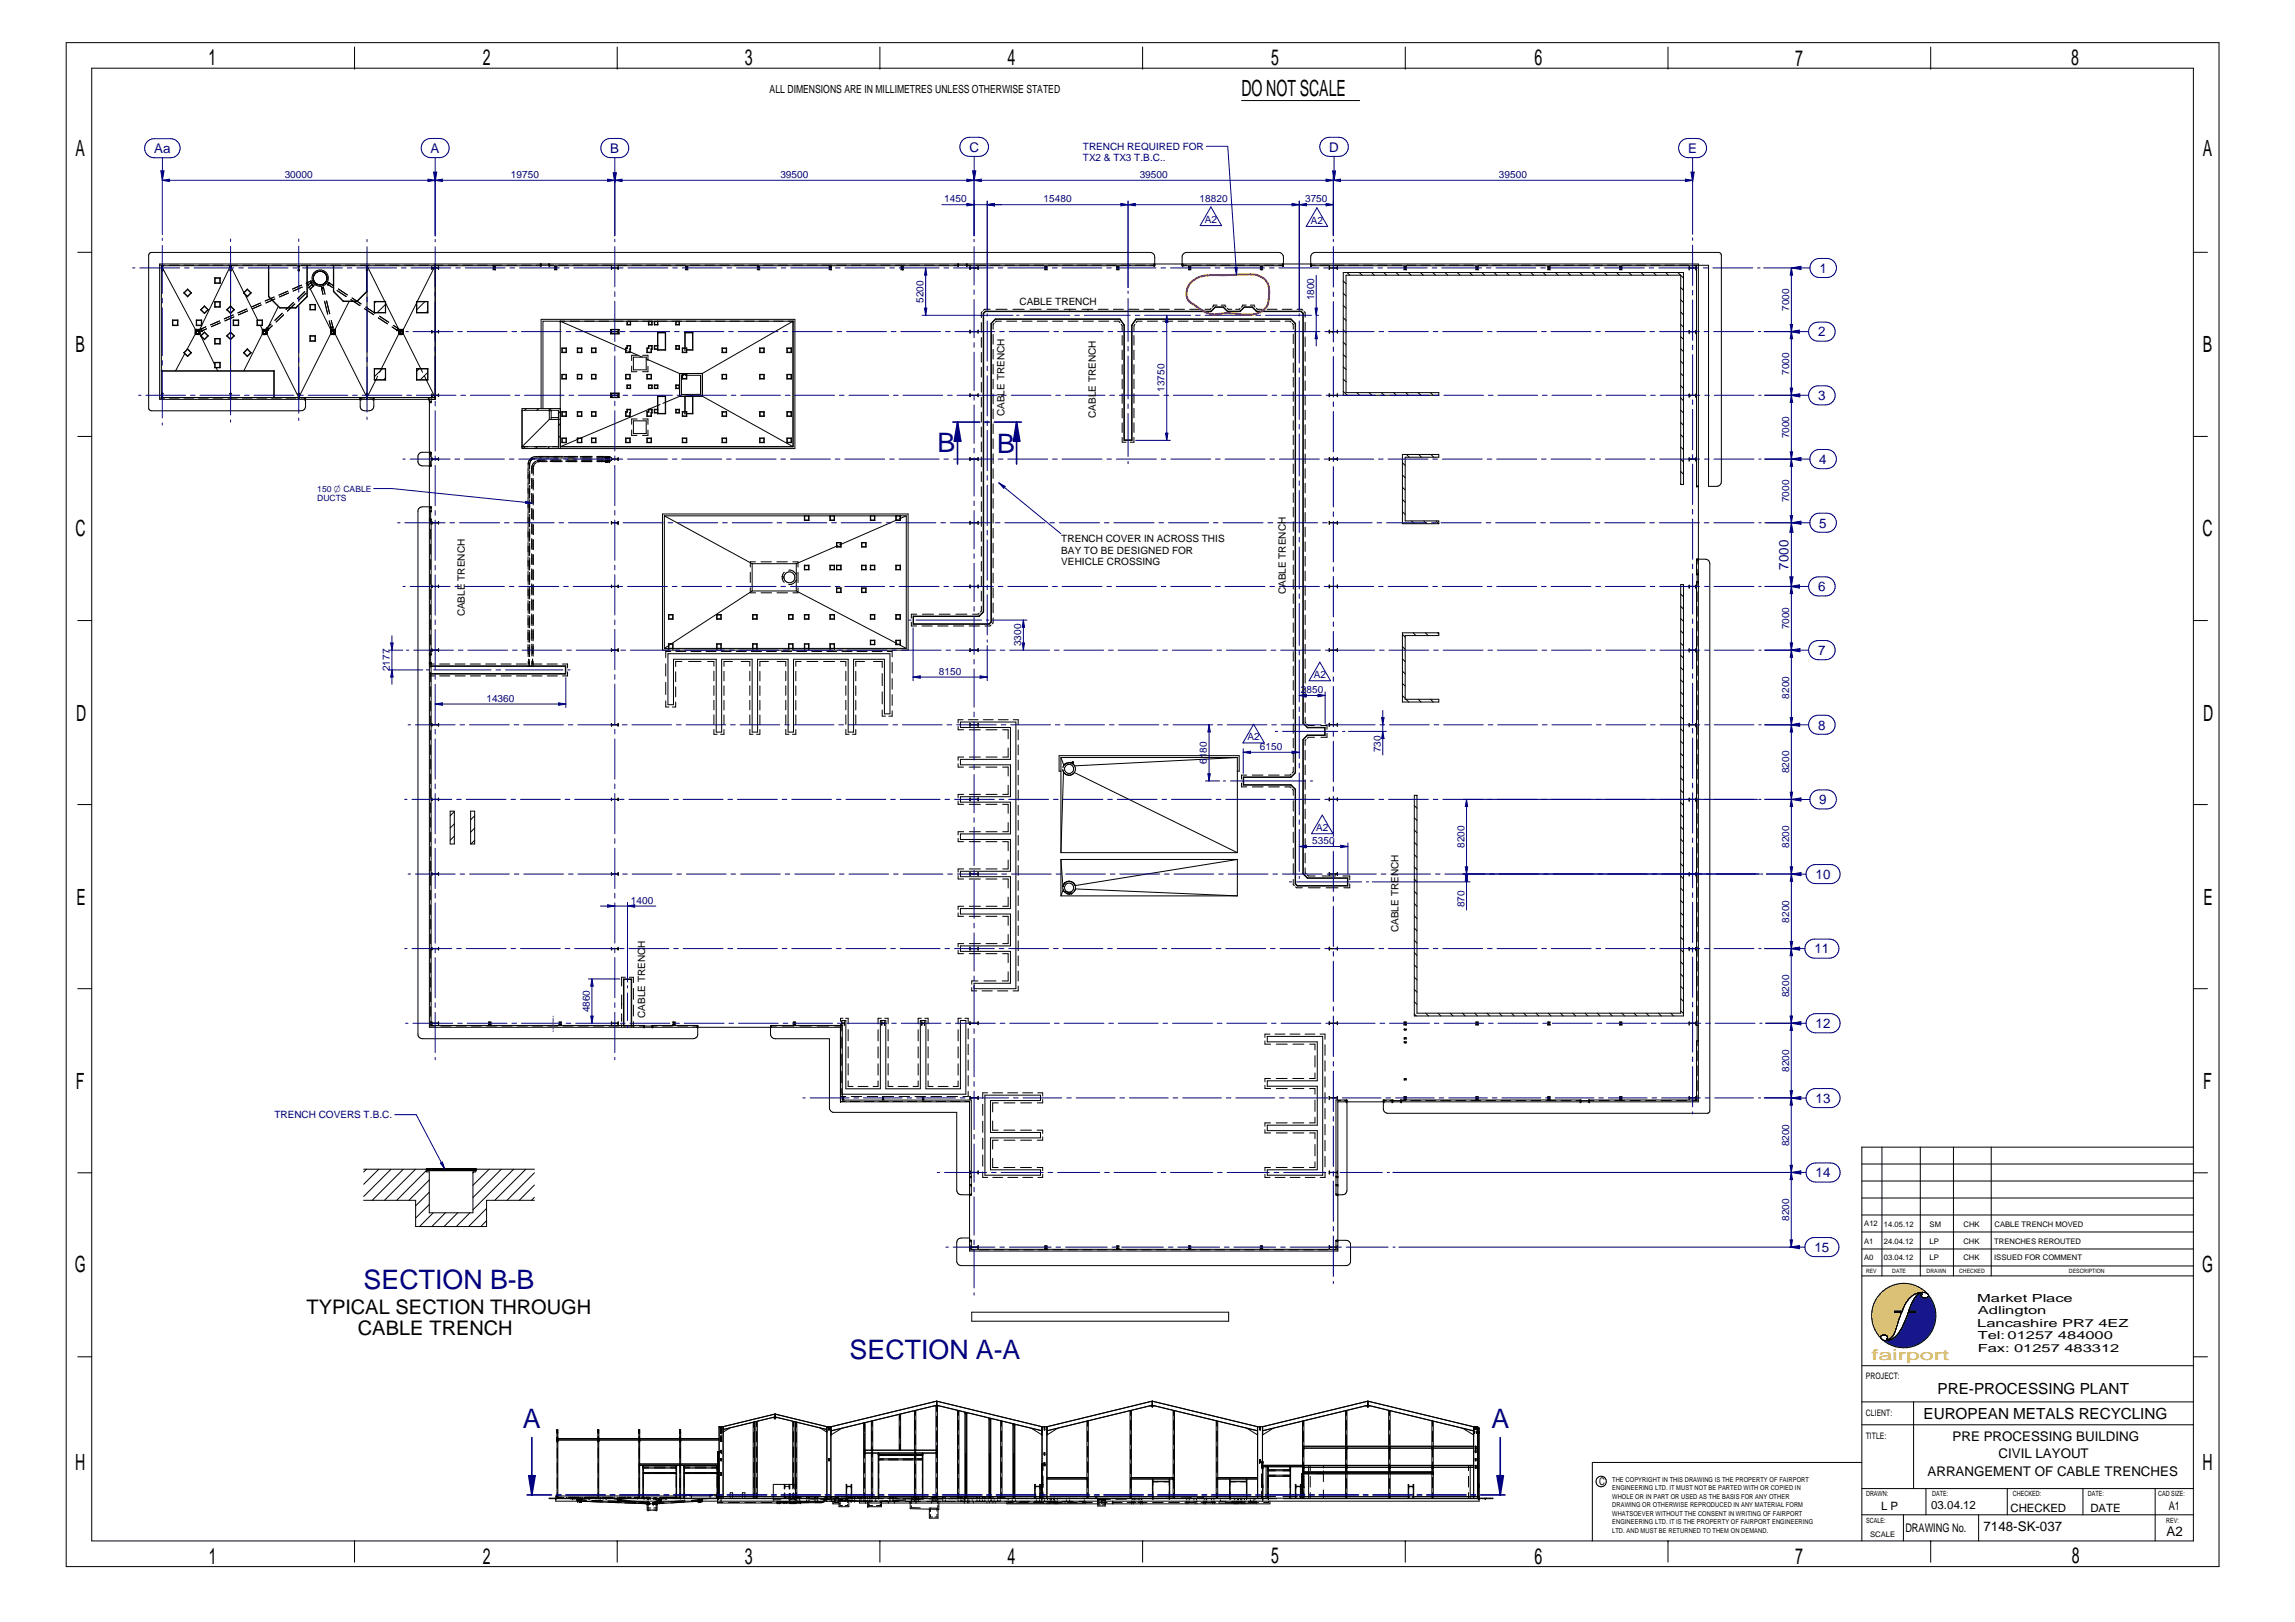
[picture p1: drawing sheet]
<svg xmlns="http://www.w3.org/2000/svg" width="841mm" height="594mm" viewBox="0 0 841 594" stroke-linecap="round" stroke-linejoin="round" font-family="sans-serif">
<defs><g id="words">
<g font-size="9.8" fill="#000080">
<text x="343.5" y="165.5">B</text>
<text x="365.4" y="165.9">B</text>
<text x="133.3" y="472.2">SECTION B-B</text>
<text x="311.4" y="497.9">SECTION A-A</text>
<text x="191.6" y="523">A</text>
<text x="546.5" y="523">A</text>
</g>
<g font-size="8.2">
<text x="76.4" y="23.9">1</text>
<text x="177" y="23.9">2</text>
<text x="273" y="23.9">3</text>
<text x="369.1" y="24">4</text>
<text x="465.8" y="23.9">5</text>
<text x="562.3" y="24">6</text>
<text x="759" y="23.9">8</text>
<text x="657.9" y="24">7</text>
<text x="454.9" y="35.1">DO NOT SCALE</text>
<text x="27.7" y="57.1">A</text>
<text x="807.3" y="57.1">A</text>
<text x="27.7" y="128.8">B</text>
<text x="807.3" y="128.8">B</text>
<text x="27.6" y="196.3">C</text>
<text x="807.2" y="196.3">C</text>
<text x="27.9" y="264.1">D</text>
<text x="807.4" y="264.1">D</text>
<text x="28" y="331.4">E</text>
<text x="807.5" y="331.4">E</text>
<text x="27.8" y="398.8">F</text>
<text x="807.3" y="398.8">F</text>
<text x="27.5" y="466">G</text>
<text x="807" y="466">G</text>
<text x="27.6" y="538.4">H</text>
<text x="807.2" y="538.4">H</text>
<text x="76.6" y="572.7">1</text>
<text x="177" y="572.7">2</text>
<text x="273" y="572.7">3</text>
<text x="369.1" y="572.7">4</text>
<text x="465.8" y="572.6">5</text>
<text x="562.3" y="572.7">6</text>
<text x="657.9" y="572.8">7</text>
<text x="759.3" y="572.6">8</text>
</g>
<g font-size="7.4">
<text x="112.3" y="481.2">TYPICAL SECTION THROUGH</text>
<text x="131.2" y="488.9">CABLE TRENCH</text>
</g>
<g font-size="5.6">
<text x="710.1" y="510.4">PRE-PROCESSING PLANT</text>
<text x="704.9" y="519.6">EUROPEAN METALS RECYCLING</text>
</g>
<text font-size="5.5" fill="#ffbf00" x="685.8" y="498.2">fairport</text>
<g font-size="4.9" fill="#000080">
<text x="56.5" y="56">Aa</text>
<text x="157.8" y="56">A</text>
<text x="223.6" y="56">B</text>
<text x="355.3" y="55.5">C</text>
<text x="487.1" y="55.5">D</text>
<text x="618.6" y="56">E</text>
<text x="666.8" y="99.9">1</text>
<text x="666.3" y="123.2">2</text>
<text x="666.3" y="146.6">3</text>
<text x="666.7" y="169.9">4</text>
<text x="666.7" y="193.2">5</text>
<text x="655.4" y="208.6" transform="rotate(-90 655.4 208.6)">7000</text>
<text x="666.3" y="216.5">6</text>
<text x="666.3" y="239.9">7</text>
<text x="666.3" y="267.2">8</text>
<text x="666.7" y="294.6">9</text>
<text x="665.4" y="321.9">10</text>
<text x="664.9" y="349.2">11</text>
<text x="665.4" y="376.5">12</text>
<text x="665.4" y="403.9">13</text>
<text x="665.4" y="431.2">14</text>
<text x="664.9" y="458.5">15</text>
</g>
<g font-size="4.9">
<text x="715.6" y="527.9">PRE PROCESSING BUILDING</text>
<text x="732.4" y="534.2">CIVIL LAYOUT</text>
<text x="706.4" y="540.6">ARRANGEMENT OF CABLE TRENCHES</text>
<text x="726.9" y="560.7">7148-SK-037</text>
<text x="793.9" y="562.5">A2</text>
</g>
<g font-size="4.4">
<text x="794.8" y="553.2">A1</text>
<text x="698.2" y="561.2">DRAWING No.</text>
</g>
<g font-size="4.2">
<text x="689.3" y="552.9">L P</text>
<text x="707.7" y="552.7">03.04.12</text>
<text x="736.8" y="553.7">CHECKED</text>
<text x="766" y="553.7">DATE</text>
</g>
<g font-size="4.1">
<text x="282" y="34.1">ALL DIMENSIONS ARE IN MILLIMETRES UNLESS OTHERWISE STATED</text>
<text x="724.6" y="476.8">Market Place</text>
<text x="724.6" y="485.9">Lancashire PR7 4EZ</text>
<text x="724.8" y="481.4">Adlington</text>
<text x="724.7" y="490.5">Tel: 01257 484000</text>
<text x="724.7" y="495">Fax: 01257 483312</text>
</g>
<text font-size="3.8" x="586" y="543.9">C</text>
<g font-size="3.7" fill="#000080">
<text x="396.8" y="54.9">TRENCH REQUIRED FOR</text>
<text x="396.8" y="58.8">TX2 &amp; TX3 T.B.C..</text>
<text x="104.4" y="65.3">30000</text>
<text x="187.2" y="65.3">19750</text>
<text x="286" y="65.3">39500</text>
<text x="417.7" y="65.3">39500</text>
<text x="549.3" y="65.3">39500</text>
<text x="346" y="74.2">1450</text>
<text x="382.4" y="74.2">15480</text>
<text x="439.6" y="74.2">18820</text>
<text x="478.2" y="74.2">3750</text>
<text x="441.5" y="81.7">A2</text>
<text x="480.4" y="82">A2</text>
<text x="338.4" y="110.9" transform="rotate(-90 338.4 110.9)">5200</text>
<text x="481.5" y="110" transform="rotate(-90 481.5 110)">1800</text>
<text x="655.7" y="113.9" transform="rotate(-90 655.7 113.9)">7000</text>
<text x="655.7" y="137.2" transform="rotate(-90 655.7 137.2)">7000</text>
<text x="426.8" y="143.5" transform="rotate(-90 426.8 143.5)">13750</text>
<text x="655.7" y="160.6" transform="rotate(-90 655.7 160.6)">7000</text>
<text x="655.7" y="183.9" transform="rotate(-90 655.7 183.9)">7000</text>
<text x="655.7" y="230.5" transform="rotate(-90 655.7 230.5)">7000</text>
<text x="374.2" y="236.7" transform="rotate(-90 374.2 236.7)">3300</text>
<text x="142.8" y="245.9" transform="rotate(-90 142.8 245.9)">2177</text>
<text x="344.1" y="247.2">8150</text>
<text x="481.4" y="248.4">A2</text>
<text x="178.3" y="257.1">14360</text>
<text x="476.8" y="254">2850</text>
<text x="655.7" y="255.9" transform="rotate(-90 655.7 255.9)">8200</text>
<text x="457.2" y="271.1">A2</text>
<text x="461.7" y="274.7">6150</text>
<text x="506" y="275.6" transform="rotate(-90 506 275.6)">730</text>
<text x="442.3" y="279.9" transform="rotate(-90 442.3 279.9)">6180</text>
<text x="655.7" y="283.2" transform="rotate(-90 655.7 283.2)">8200</text>
<text x="482.3" y="304.4">A2</text>
<text x="480.9" y="309.2">5350</text>
<text x="536.6" y="310.6" transform="rotate(-90 536.6 310.6)">8200</text>
<text x="655.7" y="310.6" transform="rotate(-90 655.7 310.6)">8200</text>
<text x="231.2" y="331">1400</text>
<text x="536.6" y="332.4" transform="rotate(-90 536.6 332.4)">870</text>
<text x="655.7" y="337.9" transform="rotate(-90 655.7 337.9)">8200</text>
<text x="655.7" y="365.2" transform="rotate(-90 655.7 365.2)">8200</text>
<text x="216.2" y="370.8" transform="rotate(-90 216.2 370.8)">4860</text>
<text x="655.7" y="392.6" transform="rotate(-90 655.7 392.6)">8200</text>
<text x="100.5" y="409.6">TRENCH COVERS T.B.C.</text>
<text x="655.7" y="419.9" transform="rotate(-90 655.7 419.9)">8200</text>
<text x="655.7" y="447.2" transform="rotate(-90 655.7 447.2)">8200</text>
</g>
<g font-size="3.7">
<text x="373.6" y="111.8">CABLE TRENCH</text>
<text x="368.1" y="152.4" transform="rotate(-90 368.1 152.4)">CABLE TRENCH</text>
<text x="401.6" y="153" transform="rotate(-90 401.6 153)">CABLE TRENCH</text>
<text x="388.9" y="198.7">TRENCH COVER IN ACROSS THIS</text>
<text x="388.9" y="202.8">BAY TO BE DESIGNED FOR</text>
<text x="388.9" y="206.9">VEHICLE CROSSING</text>
<text x="471.2" y="217.7" transform="rotate(-90 471.2 217.7)">CABLE TRENCH</text>
<text x="170.4" y="225.8" transform="rotate(-90 170.4 225.8)">CABLE TRENCH</text>
<text x="512.5" y="341.4" transform="rotate(-90 512.5 341.4)">CABLE TRENCH</text>
<text x="236.5" y="372.9" transform="rotate(-90 236.5 372.9)">CABLE TRENCH</text>
</g>
<g font-size="3.3">
<text x="683.8" y="505.1">PROJECT:</text>
<text x="683.8" y="518.5">CLIENT:</text>
<text x="683.7" y="526.9">TITLE:</text>
</g>
<g font-size="3.1" fill="#000080">
<text x="116.2" y="183.4">DUCTS</text>
<text x="116.2" y="180">150 O CABLE</text>
</g>
<g font-size="2.8">
<text x="683.2" y="449.2">A12</text>
<text x="690.4" y="449.3">14.05.12</text>
<text x="707.1" y="449.2">SM</text>
<text x="719.6" y="449.3">CHK</text>
<text x="730.9" y="449.2">CABLE TRENCH MOVED</text>
<text x="683.1" y="455.6">A1</text>
<text x="690.3" y="455.8">24.04.12</text>
<text x="707.1" y="455.7">LP</text>
<text x="719.5" y="455.8">CHK</text>
<text x="730.8" y="455.7">TRENCHES REROUTED</text>
<text x="683.1" y="461.5">A0</text>
<text x="690.3" y="461.6">03.04.12</text>
<text x="707.1" y="461.6">LP</text>
<text x="719.5" y="461.6">CHK</text>
<text x="730.8" y="461.5">ISSUED FOR COMMENT</text>
<text x="685.3" y="562.9">SCALE</text>
</g>
<g font-size="2.6">
<text x="683.9" y="548.1">DRAWN:</text>
<text x="708.1" y="548.1">DATE:</text>
<text x="737.7" y="548.1">CHECKED:</text>
<text x="765.1" y="548.1">DATE:</text>
<text x="790.9" y="548.1">CAD SIZE:</text>
<text x="683.9" y="557.7">SCALE:</text>
<text x="793.8" y="557.7">REV:</text>
</g>
<g font-size="2.5">
<text x="590.8" y="545.7">ENGINEERING LTD. IT MUST NOT BE PARTED WITH OR COPIED IN</text>
<text x="590.8" y="542.6">THE COPYRIGHT IN THIS DRAWING IS THE PROPERTY OF FAIRPORT</text>
<text x="590.8" y="551.9">DRAWING OR OTHERWISE REPRODUCED IN ANY MATERIAL FORM</text>
<text x="590.8" y="548.9">WHOLE OR IN PART OR USED AS THE BASIS FOR ANY OTHER</text>
<text x="590.8" y="555.1">WHATSOEVER WITHOUT THE CONSENT IN WRITING OF FAIRPORT</text>
<text x="590.8" y="558.2">ENGINEERING LTD. IT IS THE PROPERTY OF FAIRPORT ENGINEERING</text>
<text x="590.8" y="561.3">LTD. AND MUST BE RETURNED TO THEM ON DEMAND.</text>
</g>
<g font-size="2.2">
<text x="683.9" y="466.3">REV</text>
<text x="693.4" y="466.4">DATE</text>
<text x="706" y="466.3">DRAWN</text>
<text x="717.9" y="466.2">CHECKED</text>
<text x="758.2" y="466.3">DESCRIPTION</text>
</g>
</g></defs>
<g fill="none" stroke="#000" stroke-width=".37">
<path d="M24.3 15.6h788.9v558.2h-788.9zM129.9 17.2v7.8M226.2 17.2v7.8M322.5 17.2v7.8M418.7 17.2v7.8M33.6 25h770.2v539.4h-770.2zM28.5 92.4h5.1M28.5 159.9h5.1M28.5 227.3h5.1M28.5 294.7h5.1M28.5 362.1h5.1M28.5 429.6h5.1"/>
<path d="M682.3 420.2v144.2M28.5 497h5.1M682.3 513.5h121.5M682.4 500.2h121.6M701.3 513.5v31.7M682.3 535.6h-98.8v28.8M682.3 521.8h121.5M682.3 554.8h121.5M682.3 545.2h121.5M697.5 554.8v9.6M705.8 545.2v9.6M725.1 554.8v9.6"/>
<path d="M129.9 564.4v7.8M226.2 564.4v7.8M322.5 564.4v7.8M418.7 564.4v7.8M515 564.4v7.8M611.3 564.4v7.8M707.5 564.4v7.8"/>
<circle cx="586.8" cy="542.6" r="1.92"/>
</g>
<g fill="#000">
<circle cx="129.9" cy="25" r=".17"/>
<circle cx="226.2" cy="25" r=".17"/>
<circle cx="322.5" cy="25" r=".17"/>
<circle cx="418.7" cy="25" r=".17"/>
<circle cx="129.9" cy="564.4" r=".17"/>
<circle cx="226.2" cy="564.4" r=".17"/>
<circle cx="322.5" cy="564.4" r=".17"/>
<circle cx="418.7" cy="564.4" r=".17"/>
<circle cx="515" cy="564.4" r=".17"/>
<circle cx="611.3" cy="564.4" r=".17"/>
<circle cx="707.5" cy="564.4" r=".17"/>
</g>
<path d="M702.4 474.4l1.2-.6h.7a.92 .92 0 0 0-.2 1.2 .92 .92 0 0 0 1.2 .4l1.2-.4 .2-.7a11.8 11.8 0 0 1-.9 16.1 11.8 11.8 0 0 1-16.1 .2 4.6 4.6 0 0 0 5.8-1.9l1.6-2.7 2.2-5.3h2.7v-.4h-2.6l1.3-3.3z" fill-rule="evenodd" fill="#004c99"/>
<path d="M704.3 473.8l-.6-.1a7 7 0 0 0-3.5 4.6l-.8 2h2.6v.4h-2.7l-.1 .3a18.7 18.7 0 0 1-5.7 9.4l-1.1 .5a3 3 0 0 1-2.7-.3M704.3 473.8a.92 .92 0 0 0-.2 1.2 .92 .92 0 0 0 1.2 .4 1.15 1.15 0 0 0 1.4-1.1 11.8 11.8 0 0 1-.9 16.1 11.8 11.8 0 0 1-16.1 .2" fill="none" stroke="#000" stroke-width=".37"/>
<path d="M688.9 473.9a11.8 11.8 0 0 1 17.6 .1 5.2 5.2 0 0 0-6.6 1.4l-1.9 2.6-.9 2.3h-2.8v.4h2.6l-.7 1.9a20.6 20.6 0 0 1-3 7.2 1 1 0 0 1-.7 .8 1 1 0 0 1-1-.3 1.05 1.05 0 0 0-.4-1.3 1.05 1.05 0 0 0-1.3 0 .78 .78 0 0 0-.7 .7 .78 .78 0 0 0 .6 .9 11.8 11.8 0 0 1-.8-16.7z" fill-rule="evenodd" fill="#ffbf00"/>
<g fill="none" stroke="#000" stroke-width=".37">
<path d="M515 17.2v7.8M611.3 17.2v7.8M707.5 17.2v7.8M455 36.8h43.3M803.8 92.4h5.1M803.8 159.9h5.1M803.8 227.3h5.1M803.8 294.7h5.1M803.8 362.1h5.1M682.3 420.2h121.5M682.3 426.3h121.5M682.3 432.6h121.5"/>
<path d="M682.3 438.8h121.5M689.7 420.2v47.1M703.7 420.2v47.1M715.9 420.2v47.1M729.7 420.2v47.1M803.8 429.6h5.1M682.3 451.2h121.5M682.3 457.5h121.5M682.3 445h121.5M682.3 463.7h121.5M682.3 467.3h121.5M704.3 473.8l-.6-.1a7 7 0 0 0-3.5 4.6l-.8 2h2.6v.4h-2.7a24.5 24.5 0 0 1-4.7 8.8l-1.4 1.1-1.3 .3h-1.7l-.7-.5"/>
<path d="M704.3 473.8a.92 .92 0 0 0-.2 1.2 .92 .92 0 0 0 1.2 .4 .92 .92 0 0 0 1.1-.3 .92 .92 0 0 0 0-1.1M706.4 474a11.8 11.8 0 0 0-17.1-.5 11.8 11.8 0 0 0 .4 17.1l-.3-.4M706.5 474a5.1 5.1 0 0 0-6 .8 11.3 11.3 0 0 0-3.4 5.5h-2.8v.4h2.6l-.5 1.3M689.4 490.2l.1 .1M695.9 483.2l-1.1 3.5a4.4 4.4 0 0 1-3.1 3.9l-.3-.2a.94 .94 0 0 0 .1-1.2 .94 .94 0 0 0-1.2-.3l-.5 .1a.67 .67 0 0 0-.6 .5 .67 .67 0 0 0 .2 .7M696.1 482.6l-.2 .6M696.4 482l-.5 1.2M696.4 482l-.2 .6M803.8 497h5.1M283.2 519.2l.8 .2v-1.5l-19 4.6v25.8M284.1 517.9l18.8 4.6M284.8 519.2l-.7 .2v-1.5l18.8 4.6"/>
<path d="M329.7 518v2.1M329.8 518v2.1M330 517.9v13.2h-.5v-13M335.1 516.7v14.8M335.4 516.6v1.8M335.6 516.6v14.9M342.5 514.9l.6 .2M343 514.8v33.5M343.2 515.2h.1M343.2 513.2h.1M343.2 513.2v2M343.2 514.7l-38.7 9.4"/>
<path d="M343.2 513.2l-38.7 9.4M343.2 518.7l.1 3.9M343.3 515.2h.1M343.3 514.7l.2-.1v33.7M343.3 513.2v3.8M343.3 513.2l38.5 9.3v25.8M343.3 514.7l38.5 9.3-9.9-2.3M343.3 513.2l38.5 9.4M343.3 514.7l28.6 6.9M344 514.9l-.5 .2M350.9 516.6v31.7M351.2 516.6v1.8"/>
<path d="M351.4 516.7v31.6M353.7 517.4v30.9M354.2 517.4h-.5v30.9M354.2 517.4v30.9M362.5 519.5v28.8M363 519.5h-.5v28.8M363.1 519.5h.1M363.1 519.5v28.8M414.1 516.7v31.6M414.4 516.6v1.8M414.6 516.6v31.7M421.5 514.9l.7 .3"/>
<path d="M422.2 513.2v2M422.2 513.2l-38.4 9.4M422.2 514.7l-38.4 9.3M422.3 513.2l38.5 9.3v25.8M422.3 513.2v2l.7-.3M422.3 514.7l38.5 9.3M422.3 513.2l38.5 9.4M429.9 516.6v31.7M430.1 516.6v1.8M430.2 516.6v1.8M430.4 516.7v31.6M493.1 516.7v31.6"/>
<path d="M493.4 516.6v1.8M493.6 516.6v31.7M500.5 514.9l.8 .3-.1-2-38.5 9.4v2.9M501.2 514.7l-38.5 9.3M502 514.9l-.7 .3v-2l38.7 9.4M508.9 516.6v31.7M509.1 516.6v1.8M509.2 516.6v1.8M509.4 516.7v31.6M204.1 524.5h.1M204.1 523.7h.1M204.1 526.7h.3"/>
<path d="M204.1 527.5h.3M204.2 523.7h.1M204.2 524.5h.1M204.2 527.5h.1M204.3 523.7h.1M204.3 524.3h.1M204.3 524.5h.1M204.3 524h.1M204.3 527.5h.1M204.3 526.8h.1M204.3 527.4h.1M204.3 526.9h.1"/>
<path d="M204.3 523.9v.4M204.3 524.5v.7M204.3 525.9v2.6M204.3 530.4v3.6M204.3 535.9v3.6M204.3 526.7h.1M204.4 523.7h.1M204.4 527.4h.1M204.4 526.9h.1M204.4 524.5h.1M204.4 527.4h14.7M204.4 526.9h14.7"/>
<path d="M219.1 524.5h.1M219.1 527.1v-3.4h.4l-.1 24.4M219.1 523.7h.4M219.1 527.3v.2M219.1 527.4h.1M219.1 526.9h.1M219.1 527.5h.3M219.2 527.4h.1M219.2 526.9h.1M219.2 523.7h.1M219.2 524.3h.1M219.2 524.5h.1"/>
<path d="M219.2 526.8h.1M219.2 527.5h.1M219.2 523.9v.4M219.2 526.7v1.8M219.2 530.4v3.6M219.2 535.9v3.6M219.3 524.5h.1M219.3 524.3h.1M219.3 524h.1M219.3 523.7h.1M219.3 527.5h.1M219.3 526.7h.1"/>
<path d="M219.3 526.8h.1M219.3 527.4h.1M219.3 526.9h.1M219.3 524.5h.2M219.3 524v.3M219.3 524.4v.7M219.3 525.9v2.6M219.3 530.4v3.6M219.3 535.9v3.6M219.4 527.4h.1M219.4 526.9h.1M219.4 527.5h.1"/>
<path d="M219.4 526.7h-.3v21.4M219.4 527.4h14.9M219.4 526.9h14.9M234.1 524.5h.1M234.1 523.7h.1M234.1 527.4h.1M234.1 526.9h.1M234.1 526.7h.3M234.1 527.5h.3M234.1 524.5h.3M234.2 523.7h.1M234.3 524.3h.1"/>
<path d="M234.3 524.5h.1M234.3 524h.1M234.3 527.5h.1M234.3 526.7h.1M234.3 526.8h.1M234.3 527.4h.1M234.3 526.9h.1M234.3 536.7h.1M234.3 536.2h.1M234.3 523.9v.4M234.3 524.5v.6M234.3 525.9v2.6"/>
<path d="M234.3 530.4v3.6M234.3 535.9v3.6M234.3 523.7h.1M234.4 524.5h.1M234.4 527.4h.1M234.4 526.9h.1M234.4 536.7h.1M234.4 536.2h.1M234.4 523.7h.1M234.4 527.5h.1M234.4 527.4h14.7M234.4 526.9h14.7"/>
<path d="M234.4 536.7h14.7M234.4 536.2h14.7M235.6 537.1h.1M235.6 536.7v12M235.6 536.7h.1M235.7 537.1h.1M235.7 536.7h.1M235.8 537.1h.1M235.8 539.7h.1M235.8 539.4h.1M235.8 537.7h.1M235.8 537.6h.1"/>
<path d="M235.8 537.3h.1M235.8 536.7v2.6M235.8 539.5v9.4M235.8 537.7h12M235.8 539.7h12M235.8 539.3h12M247.8 539.7h.1M247.8 539.4h.1M247.8 537.7h.1M247.8 537.6h.1M247.8 537.3h.1M247.8 536.7v2.8"/>
<path d="M247.8 539.6v9.3M247.8 537.3h-12M247.8 537.1h.1M247.8 536.7h.1M247.9 537.1h.1M247.9 536.7h.1M247.9 536.7v12M249.1 527.4h.1M249.1 526.9h.1M249.1 536.7h.1M249.1 536.2h.1M249.1 524.5h.3"/>
<path d="M249.1 526.7h.3M249.1 523.7h.1M249.1 527.5h.3M249.1 524.5h.1M249.2 523.7h.1M249.2 524.5h.1M249.2 527.5h.1M249.2 527.4h.1M249.2 526.9h.1M249.2 536.7h.1M249.2 536.2h.1M249.3 523.7h.1"/>
<path d="M249.3 524.3h.1M249.3 524.5h.1M249.3 524h.1M249.3 527.5h.1M249.3 526.8h.1M249.3 527.4h.1M249.3 526.9h.1M249.3 536.7h.1M249.3 536.2h.1M249.3 523.9v.4M249.3 524.4v.8M249.3 525.9v2.6"/>
<path d="M249.3 530.4v3.6M249.3 535.9v3.6M249.3 526.7h.1M249.4 523.7h.1M249.4 527.4h.1M249.4 526.9h.1M249.4 536.7h.1M249.4 536.2h.1M249.4 524.5h.1M249.4 527.4h14.1M249.4 526.9h14.1M249.4 536.7h13.7"/>
<path d="M249.4 536.2h13.7M250.6 537.1h.1M250.6 536.7h.1M250.6 536.7v12M250.7 536.7h.1M250.7 537.1h.1M250.8 537.6h.1M250.8 537.3h.1M250.8 537.7h.1M250.8 539.3h.1M250.8 539.7h.1M250.8 536.7v2.6"/>
<path d="M250.8 539.5v9.4M250.8 537.7h12M250.8 539.7h12M250.8 539.3h12M262.8 537h.1M262.8 537.6h.1M262.8 537.3h.1M262.8 537.7h.1M262.8 539.3h.1M262.8 539.7h.1M262.8 536.7v2.6M262.8 539.5v9.2"/>
<path d="M262.8 537.3h-12M262.8 537.1h.1M262.8 536.7h.1M262.9 537.1h.1M262.9 536.7h.1M263 534.7h.1M263 532.7h.1M263 532.3h.1M263 534.3h.1M263 534.4h.1M263 532.6h.1M263 531.7v16.6"/>
<path d="M263.1 532.7h.1M263.1 532.3h.1M263.1 534.3h.1M263.1 534.7h.1M263.2 536.7h.3M263.2 536.2h.3M263.5 522.5v25.8M263.6 522.5h1.4v25.8M263.8 531.7h-.8l-.1 17M263.8 532.1h-.4v16.2M263.9 531.7h.5M264.1 527.6h.1"/>
<path d="M264.1 527.5h.1M264.1 526.8h.1M264.1 524.5h.1M264.1 523.7h.1M264.1 524.6h.1M264.1 525.8v1.2M264.1 527.3v.1M264.1 523.4h.1M264.1 522.7h.1M264.1 531.7h.1M264.1 531.2h.1M264.1 534.7h.1"/>
<path d="M264.1 534.2h.1M264.1 539.3h.1M264.1 522.7h.3M264.1 531.2h.3M264.1 534.7h.3M264.1 534.2h.3M264.1 532.1h.3M264.1 539.3h.3M264.2 524.5h.1M264.2 523.7h.1M264.2 523.7l-.1 1M264.2 523.4h.1"/>
<path d="M264.2 522.7h.1M264.2 524.3h.1M264.2 524h.1M264.2 531.7h.1M264.2 531.2h.1M264.2 534.7h.1M264.2 534.2h.1M264.2 526.8h.1M264.2 527.6h.1M264.2 539.3h.1M264.2 522.7v.2M264.2 523.2v.2"/>
<path d="M264.2 523.9v.4M264.2 524.5v.7M264.2 526v.7M264.2 526.8v.2M264.2 527.3v.3M264.2 531.2v.2M264.2 531.6v.1M264.2 534.2v.2M264.2 534.6v.1M264.2 539.3v.2M264.2 539.8v.2M264.3 523.4h.1"/>
<path d="M264.3 522.7h.1M264.3 523.7h.1M264.3 524.5h.1M264.3 524.3h.1M264.3 524h.1M264.3 531.2h.1M264.3 531.7h.1M264.3 534.2h.1M264.3 534.7h.1M264.3 526.8h.1M264.3 539.3h.1M264.3 524.5h.2"/>
<path d="M264.3 522.7v.2M264.3 523.2v.2M264.3 524v.3M264.3 524.4v.7M264.3 525.9v.8M264.3 526.8v.3M264.3 527.4v.2M264.3 531.2v.1M264.3 531.5v.2M264.3 534.2v.1M264.3 534.5v.2M264.3 539.3v.3"/>
<path d="M264.3 539.8v.2M264.3 523.7h.2M264.3 527.6h.1M264.3 524.6h.2M264.3 527.6h.2M264.4 523.4h.1M264.4 522.7h.1M264.4 523.4h-.3M264.4 523.7l.1 1M264.4 526.8h.1M264.4 531.7h.1M264.4 531.2h.1"/>
<path d="M264.4 534.7h.1M264.4 534.2h.1M264.4 532h.1M264.4 532.1h.1M264.4 539.3h.1M264.4 531.7v.1M264.5 527.6h.1M264.5 527.5h.1M264.5 526.8h.1M264.5 525.8v1.2M264.5 527.3v.1M267.4 523l-2.4 1.5"/>
<path d="M276.3 520.9v1.8M276.3 524.6v3.6M276.3 530.1v3.7M276.3 535.7v3.7M276.5 520.8l7.5-1.8-19 4.6M276.5 520.8l-.5 .1v27.4M276.5 520.8v27.5M277 520.7v27.6M277.2 520.6v1.9M277.2 524.4v3.7M277.2 530v3.7M277.2 535.6v3.7"/>
<path d="M277.3 520.6v1.8M277.3 524.4v3.7M277.3 530v3.7M277.3 535.6v3.7M277.5 520.6v27.7M290.5 520.6v24.7M290.7 520.6l.1 1.9M290.7 524.4v3.7M290.7 530v3.7M290.7 535.6v3.7M291 520.7v24.6M291.5 520.8l-7.4-1.8 18.8 4.6"/>
<path d="M291.5 520.8l.5 .1v27.4M291.5 520.8v27.5M291.8 520.9v1.8M291.8 524.6v3.6M291.8 530.1v3.7M291.8 535.7v3.7M300.6 523l2.3 1.5M302.9 522.5h1.6v25.8M302.9 522.5v2M302.9 524.5h.1M303 522.5v25.8M303.6 534.2h.1"/>
<path d="M303.6 534.7h.1M303.6 534.7h.3M303.6 534.2h.3M303.7 522.7h.1M303.7 523.4h.2M303.7 522.7h.2M303.7 523.4h.1M303.7 534.7h.1M303.7 534.2h.1M303.7 522.7v.2M303.7 523.2v.2M303.7 534.2v.2"/>
<path d="M303.7 534.6v.1M303.8 523.4h.1M303.8 522.7h.1M303.8 534.2h.1M303.8 534.7h.1M303.8 522.7v.2M303.8 523.2v.2M303.8 534.2v.1M303.8 534.5v.2M303.9 523.4h.1M303.9 522.7h.1M303.9 534.2h.1"/>
<path d="M303.9 534.7h.1M304.5 522.5v25.8M308.4 523.2l-3.9 2.3M316.5 521.2l.1 27.6M316.7 521.2v1.7M316.7 524.8v3.6M316.7 530.4v3.6M316.7 535.9v3.6M316.8 531.2h.1M316.8 532.2h.1M316.8 521.1v3.3M316.8 527.8v3.7"/>
<path d="M316.8 531.8v2.2M316.8 535.9v3.6M317 531.2h.1M317 532.2h.1M317 521.1v27.2M317 531.2h26.1M319.3 520.5v11M319.3 531.8v16.5M319.5 524.2v3.7M319.5 529.9v3.7M319.5 535.5v3.7M319.6 520.4v1.9"/>
<path d="M319.8 520.4v11.1M319.8 531.8v16.5M321.8 532.6h.1M321.8 532.2v16.5M321.9 532.3h.1M321.9 532.6h.1M322 532.3h.1M322 532.6h.1M322 533.1h.1M322 532.8h.1M322 534.3h.1M322 534.4h.1"/>
<path d="M322 534.7h.1M322 532.2v2.3M322 534.6v14.3M322 533.1h16M322 534.7h16M322 534.7h1.8M322 532.7h16M325.6 534.7h3.5M329.7 522.4v4.3M329.7 529v2.1M329.8 522.4v4.3M329.8 529v2.1"/>
<path d="M330.9 534.7h3.5M335.1 531.8v1M335.1 533v1.4M335.1 534.6v13.8M335.4 520.2v3.5M335.4 525.5v3.6M335.4 530.9v3.5M335.4 536.2v3.5M335.6 531.8v1M335.6 533v1.4M335.6 534.6v14.3M336.3 534.7h1.7"/>
<path d="M338 532.3h.1M338 532.7h.1M338 533.1h.1M338 534.3h.1M338 534.4h.1M338 534.7h.1M338 532.2v2.1M338 534.5v14.4M338 534.3h-16M338.1 532.6h.1M338.2 532.6h.1M338.2 532.3h.1"/>
<path d="M338.2 532.2v16.5M343.1 532.2h-26.1M343.2 531.2h.1M343.2 532.2h.1M343.2 524l.1 4.2M343.2 529.4v4.6M343.3 535.7l-.1 3.8M351.2 520.2v3.5M351.2 525.5v3.6M351.2 530.9v3.5M351.2 536.2v3.5M353.8 535.9h.1"/>
<path d="M353.8 535.2h.1M353.8 535.2h.3M353.8 533.1h.3M353.8 535.9h.3M353.9 532.4h.1M353.9 533.1h.1M353.9 533h.1M353.9 535.9h.1M353.9 535.3h.1M353.9 532.4v.9M353.9 534.3v3.1M353.9 539.7v4.5"/>
<path d="M354 532.4h.1M354 535.2h.1M354.1 533.1h.1M354.1 535.9h.1M354.1 535.2h.1M362.6 535.9h.1M362.6 535.2h.1M362.6 535.2h.3M362.6 533.1h.3M362.6 535.9h.3M362.8 532.4h.1M362.8 533h.1"/>
<path d="M362.8 533.1h.1M362.8 535.9h.1M362.8 535.3h.1M362.8 532.4v.9M362.8 534.3v3.1M362.8 539.7v4.5M362.8 535.2h.1M362.9 533.1h.1M362.9 535.9h.1M362.9 535.2h.1M366.7 520.4v27.9M366.9 520.4v1.9"/>
<path d="M366.9 524.2v3.7M366.9 529.9v3.7M366.9 535.5v3.7M367 520.5v1.8M367 524.2v3.7M367 529.9v3.7M367 535.5v3.7M367.2 520.5v27.8M371.3 521.6v26.7M371.3 521.6h.5M371.4 535.9h.1M371.4 535.2h.1"/>
<path d="M371.4 535.2h.3v13.1M371.4 533.1h.3M371.4 535.9h.3M371.5 533.1h.1M371.5 535.9h.1M371.6 533h.1M371.6 532.4h.1M371.6 535.3h.1M371.6 535.9h.1M371.6 532.4v.9M371.6 534.3v3.1M371.6 539.7v4.5"/>
<path d="M371.6 535.2h.1M371.7 533.1h.1M371.7 535.9h.1M371.7 535.2h.1M371.7 535.4v-3.1h-.3v16M371.7 535.7v.2M371.9 521.7h.1M371.9 521.6v26.7M377.9 523.1l3.9 2.4M381.8 536.3h.1M381.8 536.6h.1M381.8 536.2h.1"/>
<path d="M381.8 537.3h.1M381.8 537.6h.1M381.8 536.2v12.5M381.8 536.2h.3M381.8 537.7h.1M381.9 536.2h.1M381.9 536.6h.1M381.9 537.7h.1M381.9 537.3h.1M381.9 522.5h1.9v3M382.1 536.6h.1M382.1 536.6v2"/>
<path d="M382.1 536.6h.3M382.4 536.2h.5M382.6 536.2h.1M382.6 535.7h.1M382.6 532.1h.1M382.6 532.6h.1M382.6 535.7h.3M382.6 532.6h.3M382.6 532.1h.3M382.7 522.7h.1M382.7 523.4h.1M382.7 523.4h.2"/>
<path d="M382.7 522.7h.2M382.7 536.6h.2M382.7 535.7h.1M382.7 536.2h.1M382.8 522.7h.1M382.8 532.1h.1M382.8 532.6h.1M382.8 522.7l-.1 .2M382.8 523.2v.2M382.8 532.1l-.1 .2M382.8 532.4v.2M382.8 535.7l-.1 .2"/>
<path d="M382.8 536v.2M382.8 535.7h.1M382.9 522.7h.1M382.9 523.4h.1M382.9 536.2h.1M382.9 535.7h.1M382.9 536.6h.1M382.9 536.3h.1M382.9 532.1h.1M382.9 532.6h.1M382.9 536.3v.1M382.9 536.5v.1"/>
<path d="M383.6 522.5v25.8M383.7 522.5v25.8M383.7 525.5h.1M387.6 523.1l-3.8 2.4M398.3 520.5v27.8M398.6 520.4v1.9M398.6 524.2v3.7M398.6 529.9v3.7M398.6 535.5v3.7M398.8 520.4v27.9M414.4 520.2v3.5M414.4 525.5v3.6"/>
<path d="M414.4 530.9v3.5M414.4 536.2v3.5M430.1 520.2v3.5M430.1 525.5v3.6M430.1 530.9v3.5M430.1 536.2v3.5M430.2 520.2v3.5M430.2 525.6v3.5M430.2 530.9v3.5M430.2 536.2v3.5M445.7 520.4v27.9M445.9 520.4v1.9"/>
<path d="M445.9 524.2v3.7M445.9 529.9v3.7M445.9 535.5v3.7M446.2 520.5v27.8M456.9 523.1l3.9 2.4M461.6 535.2h.1M461.6 534.7h.1M461.6 535.6h.1M461.6 535.3h.1M461.6 535.2h.6M461.6 534.7h.3M461.6 535.6h.3"/>
<path d="M461.6 522.7h.1M461.6 523.4h.1M461.6 523.4h.3M461.6 522.7h.3M461.7 523.4h.1M461.7 535.2h.1M461.8 522.7h.1M461.8 534.8h.1M461.8 522.7v.2M461.8 523.2v.2M461.8 534.8v.1M461.8 535.1v.1"/>
<path d="M461.9 522.7h.1M461.9 523.4h.1M461.9 535.2h.1M461.9 534.7h.1M462.2 535.6h.2M462.4 535.2h.3v13.5M462.4 535.6v2.2M462.4 539.8v4.6M462.4 535.6h.1M462.6 535.3h.1M462.6 535.7h.1M462.6 537.7h.1"/>
<path d="M462.6 537.3h.1M462.7 535.7h.1M462.7 537.7h.1M462.7 525.5h.1M462.7 522.5l-.1 25.8M462.7 536.7h14.7M462.7 537.2h14.7M462.7 535.3h.1M462.7 535.6h.1M462.7 537.3h.1M462.7 537.6h.1M462.7 522.5h-1.8v25.8"/>
<path d="M464 536.7v.1M464 537v11.3M464.6 537.6h.1M464.6 537.3h.1M464.6 536.7v12M464.7 537.3h.1M464.7 537.6h.1M464.7 537.5h.1M464.8 537.2v11.5M464.8 538.4l7.9-.1v.4h-7.9M466.6 523.1l-3.9 2.4M472.8 537.3h.1"/>
<path d="M472.8 537.6h.1M472.8 537.2v11.7M472.9 537.3h.1M472.9 537.6h.1M472.9 537.2v11.5M477.3 539.2h.1M477.3 539.8h.1M477.3 520.5l.1 28.2M477.4 536.7h.1M477.4 537.4l-.1 1.8M477.4 537.4h.1M477.4 529.7h.1"/>
<path d="M477.4 530.4h.1M477.5 536.7h.1M477.5 529.7h.1M477.5 537.4h.1M477.5 530.4h.1M477.6 536.7h.1M477.6 529.8h.1M477.6 537.2h.1M477.6 520.4v1.9M477.6 524.2v3.7M477.6 529.8v3.8M477.6 535.5v3.7h15.7"/>
<path d="M477.6 539.7v5.2M477.6 537.4h.1M477.6 530.4h.1M477.6 529.7h.1M477.6 539.1h.1M477.6 539.8h15.6M477.7 536.7h.1M477.7 537.4h.1M477.7 529.7h.1M477.7 530.4h.1M477.7 537.4v1.8M477.8 537.4h.1"/>
<path d="M477.8 536.7h.1M477.8 530.4h.1M477.8 529.7h.1M477.8 539.1h.1M477.8 539.2h.1M477.8 520.4v27.9M477.8 537.4h15.4M477.8 536.7h15.4M477.8 530.4h15.4M477.8 529.7h15.4M477.8 539.1h15.5M479.6 536.7v.2"/>
<path d="M479.6 537.2v2.2M479.6 539.6v8.7M479.8 539.7h-2.8v8.6M480.1 536.7v1.9M482.4 539.7h2.6M485 536.7v1M485 538.7v4M493.2 536.7h.1M493.2 537.4h.1M493.2 529.7h.1M493.2 530.4h.1M493.4 537.4h.1"/>
<path d="M493.4 536.7h.1M493.4 530.4h.1M493.4 529.7h.1M493.4 520.2v3.5M493.4 525.5v3.6M493.4 529.8v.2M493.4 530.1v.3M493.4 530.9v3.5M493.4 536.2v3.5M493.4 539.8h15.6M493.4 539.2h15.7M493.5 539.1h15.6"/>
<path d="M493.5 536.7h.1M493.5 537.4h.1M493.5 529.7h.1M493.5 530.4h.1M493.6 537.4h.1M493.6 536.7h.1M493.6 530.4h.1M493.6 529.7h.1M493.6 537.4h15.4M493.6 536.7h15.4M493.6 530.4h15.4M493.6 529.7h15.4"/>
<path d="M509 536.7h.1M509 537.4h.1M509 529.7h.1M509 530.4h.1M509.1 537.4h.1M509.1 536.7h.1M509.1 530.4h.1M509.1 529.7h.1M509.1 520.2v3.5M509.1 525.5v3.6M509.1 529.8v.1M509.1 530.1v.3"/>
<path d="M509.1 530.9v3.5M509.1 536.2v3.5M509.2 537.4h.1M509.2 536.7h.1M509.2 530.4h.1M509.2 529.8h.1M509.2 520.2v3.5M509.2 525.6v3.5M509.2 529.8v.2M509.2 530.2v.2M509.2 530.9v3.5M509.2 536.2v3.5l15.6 .1"/>
<path d="M509.2 529.7h.1M509.2 539.2h15.6M509.3 539.1h15.4M509.3 536.7h.1M509.3 537.4h.1M509.3 529.7h.1M509.3 530.4h.1M509.4 537.4h.1M509.4 536.7h.1M509.4 530.4h.1M509.4 529.7h.1M509.4 537.4h15.3"/>
<path d="M509.4 536.7h15.3M509.4 530.4h15.3M509.4 529.7h15.3M524.7 520.4v27.9M524.8 537.4h.1M524.8 536.7h.1M524.8 530.4h.1M524.8 529.7h.1M524.8 539.1h.1M524.8 539.2h.1M524.9 539.1h.1M524.9 539.2h.1"/>
<path d="M524.9 539.1v.1M524.9 537.4h.1M524.9 536.7h.1M524.9 530.4h.1M524.9 529.7h.1M524.9 520.4v1.9M524.9 524.2v3.7M524.9 529.8v3.8M524.9 535.5v3.7M525 537.4h.1M525 536.7h.1M525 530.4h.1"/>
<path d="M525 529.7h.1M525.1 539.8h.1M525.1 539.2h.1M525.1 536.7h.1M525.1 537.4h.1M525.1 529.7h.1M525.1 530.4h.1M525.2 537.4h.1M525.2 536.7h.1M525.2 530.4h.1M525.2 529.7h.1M525.2 520.5v27.8"/>
<path d="M525.2 537.4h14.8M525.2 536.7h14.8M525.2 530.4h14.8M525.2 529.7h14.8M536.1 523.2l3.9 2.3M538.1 536.7v1.9M538.8 536.7v.2M538.8 537.2v11.1M540 524l-38.7-9.3 38.7 9.4M540 524.2h.1M540 522.5v25.8M540.1 523h.1"/>
<path d="M540.1 523.4h.1M540.1 523.4h.5M540.1 523h.5M540.1 524.2h.4M540.1 524.7h.1M540.1 524.2h.1M540.1 522.5h.1M540.3 524.7h.1M540.3 524.3h.1M540.3 523h.1M540.3 522.5h.1M540.3 522.5v.2"/>
<path d="M540.3 522.8v.2M540.3 524.3v.1M540.3 524.5v.2M540.3 524.2h.1M540.4 524.7h.1M540.4 524.2h.1M540.4 523h.1M540.4 522.5h.1M540.4 524.7h-.3M540.6 536.7h.1M540.6 529.7h.1M540.6 531.7h.1"/>
<path d="M540.6 531.2h.1M540.6 534.7h.1M540.6 534.2h.1M540.6 523.2h.1M540.6 522.7h.1M540.6 522.7h.3M540.6 537.4h.1M540.6 530.4h.1M540.6 531.7h.3M540.6 531.2h.3M540.6 534.7h.3M540.6 534.2h.3"/>
<path d="M540.6 523.2h.3M540.7 536.7h.1M540.7 529.7h.1M540.7 537.4h.1M540.7 530.4h.1M540.7 531.7h.1M540.7 534.7h.1M540.7 523.2h.1M540.8 536.7h.1M540.8 529.8h.1M540.8 531.2h.1M540.8 531.7h.1"/>
<path d="M540.8 534.2h.1M540.8 534.7h.1M540.8 522.7h.1M540.8 523.2h.1M540.8 522.7v.2M540.8 523v.2M540.8 529.8v.2M540.8 530.1v.3M540.8 531.2v.2M540.8 531.5v.2M540.8 534.2v.2M540.8 534.5v.2"/>
<path d="M540.8 536.7v.3M540.8 537.2v.2M540.8 537.4h.1M540.8 530.4h.1M540.9 536.7h.1M540.9 529.7h.1M540.9 531.7h.1M540.9 531.2h.1M540.9 534.7h.1M540.9 534.2h.1M540.9 522.7h.1M540.9 523.2h.1"/>
<path d="M540.9 537.4h.1M540.9 530.4h.1M541 524.2h.4M541.1 523h.9v25.7M541.1 523.4h.6v24.9M541.1 524.2h.1M541.1 524.7h.1M541.1 522.5h.1M541.1 523h.1M541.3 524.7h.1M541.3 524.3h.1M541.3 523h.1"/>
<path d="M541.3 522.5h.1M541.3 522.5v.2M541.3 522.8v.2M541.3 524.3v.1M541.3 524.5v.2M541.4 524.7h.1M541.4 522.5h.1M541.4 523h.1M541.4 524.7h-.3M541.4 522.5h-1.3l-.1 25.8M541.5 524.2h.1M541.5 522.5v25.8"/>
<path d="M541.9 524.3h.1M541.9 524.7h.1M542 524.6h.1M542 524.3h.1M203.7 548.9h.1M203.7 548.8h.1M203.7 548.9v.9h102.8v-.5M204 548.5h.1M204 548.4h2.1M204 547.9v.1M204 548.3v.2M204 548.6v.1"/>
<path d="M204 548.5h2.1M204 548.7l1.1 .1M204.1 548.1v-24.4h.3v24.4M204.1 548.4v.3M204.3 541.4v3.6M204.3 546.9v1.8M204.4 548.4v.3M206.2 548.8l1 .1M206.5 548.7v.1M206.6 548.4l-.1 .2M207.6 548.4l.1 .2M207.7 548.8v.1"/>
<path d="M208.2 548.4h4.1M208.2 548.5h4.1M209 548.5h.1M209 548.5v.1M209 548.8h.3M209 548.4h.1M209.2 548.9h.2M209.6 548.8h.5M209.6 548.9h.7M209.8 548.9h.1M209.8 548.4v.2M209.8 548.8v.1"/>
<path d="M210.4 548.9h.3M210.4 548.8l.3 .1M210.6 548.4h.1M210.7 548.5h.1M210.7 548.5v.1M210.7 548.8v.1M210.9 549h.6M211.5 549.1h.1M211.5 549v.1M211.5 549.1h.3M211.5 549h.3M211.6 549.3h.1"/>
<path d="M211.6 549.3h.8M211.6 549.3v.2M211.6 549.7v.2M211.6 549.9h.1M211.7 549.3h.1M211.8 549.3h.1M211.8 548.9l.3 .1M211.8 548.4v.2M212.2 549.1h.3M212.2 549h.3M212.3 549.6h.1M212.3 549.7h.1"/>
<path d="M212.3 549.8h.1M212.3 549.5h.1M212.3 549.3h.1M212.3 549.4h.1M212.4 549.9h.1M212.4 549.3h-.1M212.4 549.3h.1M212.4 549.4h.1M212.4 549.5h.1M212.4 549.8h.1M212.4 549.6h.1M212.4 549.3v.1"/>
<path d="M212.4 549.7v.2M212.4 549.4h.2M212.5 549.1h.1M212.5 549h.1M212.5 549v.1M212.5 549.1v.1M212.5 549h.4M212.7 548.5h.1M212.7 548.5v.1M212.7 549h-.1M212.8 549h.1M212.8 548.4h.1"/>
<path d="M212.8 549.4l.2 .1M212.9 549.8h.1M212.9 549.7v.1M212.9 548.4v.2M212.9 549.4v.2M212.9 548.9l-.2 .1M212.9 549.4h.1M212.9 549.9h.1M212.9 549.4v.3M212.9 549.4l.1 .1M212.9 549.9h2M212.9 549.4l2 .1"/>
<path d="M212.9 549.9l24 .9M212.9 548.9v.1M213 549.8h.1M213 549.8l-.1 .1M213 549.7h.1M213 549.5h.1M213 549.5v.2M213 549.7v.1M213.2 548.9h.5l-.9 .1M213.5 548.4v.2M213.5 548.9v.1M214.2 548.4h.1"/>
<path d="M214.3 548.5h.1M214.4 548.4h4M214.4 548.5v.1M214.4 548.8v.1M214.4 548.9h-.3M214.4 548.5h4.1M215.8 548.9h.1M215.8 548.7v.2M215.8 548.9h-1M215.9 548.4l-.1 .2M216.1 548.9h.1M216.2 548.8h-.4"/>
<path d="M216.9 549.6l4 .1M216.9 550l4 .2M216.9 548.4l.1 .2M217 548.7l-.4 .1M217.3 548.8l-.9 .1M218.4 548.7h.1M218.4 548.5v.1M218.4 548.5h.1M218.5 548.4h.1M219.1 548.4v.3M219.2 548.7h.1M219.2 541.4v3.6"/>
<path d="M219.2 546.9v1.8M219.2 548.7l-.9 .1M219.2 548.7l1 .1M219.3 541.4v3.6M219.3 546.9v1.8M219.4 548.4v.3M219.8 548.7h.1M219.9 548.4l-.1 .2M220 548.4h.1M220.1 548.7h.1M220.1 548.5h.1M220.1 548.5v.1"/>
<path d="M220.6 548.4h4M220.6 548.5h4.1M221 548.4l.1 .2M221.1 548.8h.1M221.2 548.8l1 .1M222.1 548.8h.1M222.1 548.5v.1M222.2 548.5h.1M222.2 548.4h.1M222.2 548.9h1.4M222.5 548.8l-.3 .1M222.8 548.8h.4"/>
<path d="M222.9 550.2l4 .2M223 548.4v.2M223 548.8v.1M223 549.8l3.9 .2M223.7 548.4h.1M223.8 548.5h.1M223.8 548.8h-.2M223.8 548.5v.1M225 548.9l1.6 .1M225.1 548.9h.1M225.2 548.4l-.1 .2M225.3 549h.3"/>
<path d="M225.8 549h.5M226.2 548.4l.1 .2M226.3 549.1h.1M226.3 549.1h.3M226.3 548.9v.2M226.3 549.3h.1M226.3 549.3h.9M226.3 549.3v.2M226.3 549.7v.2l-3.6-.1M226.4 549.9h.1M226.4 549.3h.1M226.4 549.2l.1 .1"/>
<path d="M226.5 549.3h.1M226.6 549.3h.1M226.7 549.3h.1M226.7 548.4h2.5M226.8 549.3h.1M226.8 548.5h2.5M226.9 549.5h.1M226.9 549.9l4.9 .2M226.9 549.3h.1M226.9 549.8h.1M226.9 549.4h.1M226.9 549.1h.3"/>
<path d="M226.9 549h.3M227 549.4h.1M227 549.3h.1M227 549.9h.1M227.1 549.3h.1M227.1 549.9h.1M227.1 549.4h.1M227.1 549.2v.1M227.2 549.4h.1M227.2 549.5h.1M227.2 549.8h.1M227.2 549.6h.1"/>
<path d="M227.2 549.3h.1M227.2 549.7h.1M227.2 549.3v.2M227.2 549.7v.2M227.2 549.1h.1M227.2 549v.1M227.3 549.8h.1M227.3 549.6v.1M227.3 549.8l.2 .1M227.4 549.5h.1M227.4 549.4l.2 .1M227.4 549.7v.1"/>
<path d="M227.4 549.8h.1M227.4 549.8l.1 .1M227.4 549.4v.1M227.5 549.9h.1M227.5 549.9l3.2 .3M227.5 549.4h.1M227.5 549.4h-.1M227.5 549.4l.1 .1M227.5 549.4l-.1 .1M227.5 549.4l9.9 .9M227.5 549.9l9.9 .9M227.5 549.4l1.6 .2"/>
<path d="M227.6 549.8h.1M227.6 549.5h.1M227.6 549.7h.1M227.6 548.8v.1M227.6 549.8l-.1 .1M227.6 549.5v.2M227.7 548.4l-.1 .2M228.8 548.4l.1 .1M228.9 548.5h.1M228.9 548.6v.3M228.9 550.5l4 .1M229 550l4 .2"/>
<path d="M229.6 548.9l-2.4 .1M229.7 548.4h1.5M229.7 548.5h1.6M230.1 548.8v.1M230.1 548.4v.2M232.5 548.4h1.8M232.5 548.5h1.9M233.6 548.4v.2M233.6 548.7h.1M234.1 548.1v-24.4h.3v24.4M234.1 548.4v.3M234.1 550l3.3 .3"/>
<path d="M234.3 541.4v3.6M234.3 546.9v1.8M234.3 548.7l-2.4 .1M234.3 548.7l2.3 .1M234.4 548.4v.3M234.4 550.2l2.6 .1M234.9 550.7l2 .1M235 550.2l2 .1M235 548.4l1.1 .1M235.1 548.5h1M236.1 548.8h.1M236.1 548.5v.2"/>
<path d="M236.7 548.5h1.2M236.7 548.5v.2M236.9 550.5h.1M236.9 550.4h.1M236.9 550.6h.1M236.9 550.7h.1M236.9 550.6v.1M236.9 550.7v.1M236.9 550.3h.1M236.9 550.3h.2M236.9 550.8h.8M236.9 550.3l.1 .1"/>
<path d="M237 550.3v.1M237 550.3l-.1 .1M237 550.3l.1 .3M237 550.4h.1M237 550.6h.1M237 550.7h.1M237 550.6v.1M237 550.7l-.1 .1M237.2 548.7h.1M237.2 548.8h1.3M237.2 549.8v3.3h3.6v-2.5M237.2 550.3h.5"/>
<path d="M237.3 550.4h.1M237.3 550.4l-.1 .1M237.3 550.7l.1 .1M237.3 550.6v.1M237.3 550.8h.1M237.3 550.3h.1M237.3 550.7h.1M237.4 550.8h.1M237.4 550.7h.1M237.4 550.3h.1M237.4 550.5h.1M237.4 550.3h-.1"/>
<path d="M237.4 550.3l.1 .1M237.4 550.5v.1M237.4 550.3l-.1 .1M237.5 548.8h.1M237.5 548.7h.1M237.5 553.1h.1M237.5 548.9l.9 .1M237.5 552.3h1M237.5 550.7l-.1 .1M237.5 550.4v.1M237.5 549.8v1.1M237.5 551.5v1.6"/>
<path d="M237.5 550.6l-.1 .1M237.5 550.5h.1M237.5 550.6h.1M237.5 548.8h.9M237.5 550.5v.2M237.6 550.7h.1M237.6 550.3h.1M237.6 550.4h.1M237.6 550.8h.1M237.7 550.3h.1M237.7 550.7h.1M237.7 550.4h.1"/>
<path d="M237.7 548.9l-36.4-.2h345.8l-76.7 .2M237.7 550.5h.1M237.7 550.6h.1M237.8 550.7h.1M237.8 550.3h.1M237.8 550.4h.1M237.8 548.7l-.5 .1M237.8 548.8h.4M237.9 550.8h.1M237.9 548.5l.1 .2-.3 .1M238 550.7h.1M238 550.6h.1"/>
<path d="M238 550.5h.1M238.4 548.7h.1M239 548.9l2.3 .1M239.1 550.5h.1M239.1 550.6h.1M239.1 550.7h.1M239.1 550.4h.1M239.2 550.7h.1M239.2 550.3h.1M239.2 550.4h.1M239.3 550.5l.2 .3M239.3 550.5l.1 .3"/>
<path d="M239.3 550.8h.1M239.3 550.3h.1M239.3 550.4v.1M239.4 550.8h.1M239.4 550.3h.1M239.4 550.3h.2M239.4 550.3l-.1 .2M239.4 550.8h.2M239.4 550.7h.1M239.5 549h1M239.5 550.3h.1M239.5 550.3l-.2 .1"/>
<path d="M239.5 550.6h.1M239.5 550.5h.1M239.5 552.3h1M239.6 550.3h.1M239.6 548.8h.1M239.6 550.6h.1M239.6 550.5h.1M239.6 550.4l.1 .1M239.6 550.7l-.1 .1M239.6 550.7v.1M239.7 550.5h.1M239.7 550.5l-.1 .2"/>
<path d="M239.7 550.5l-.1 .1M239.8 548.9h3.9M240 548.7l.3 .1M240 548.8h-.4M240.1 550.5h.1M240.1 550.6h.1M240.1 550l-.7 .3M240.1 550.7h.1M240.1 550.4h.1M240.1 550.3v.1M240.2 548.7l.5 .1M240.2 550.5l-.6 .2"/>
<path d="M240.2 550.8h.1M240.2 550.3h.1M240.3 550.7h.1M240.3 550.6h.1M240.3 550.5h.1M240.4 550.4h.1M240.4 548.8h.1M240.4 550.3h.1M240.4 548.8h-.6M240.5 548.8h.1M240.5 550.8h.1M240.5 550.3h.1"/>
<path d="M240.5 549h.1M240.5 553.1h.1M240.5 550.3h.3M240.5 550.8h.3M240.5 548.7v.3M240.5 549.8v1.1M240.5 551.5v1.6M240.5 549.8l-1.1 .5M240.5 550.7h.1M240.6 550.6h.1M240.6 550.5h.1M240.7 550.5h.1"/>
<path d="M240.7 550.4v.3M240.7 550.7l.1 .1M240.7 550.7h.1M240.7 550.7h.2M240.8 550.8h.1M240.8 548.8h.1M240.8 550.3h.1M240.8 548.8h-1.3M240.8 550.3l.1 .1M240.8 550.3l-.1 .1M240.8 549.8v.2M240.8 550.1v.4"/>
<path d="M240.9 550.4h.1M240.9 550.7h.1M240.9 550.4v.3M241.3 549.1h.1M241.3 549.1h.3M241.3 549h.3M241.3 549v.1M241.3 549.3h.1M241.3 549.9h.1M241.3 549.3h.9M241.3 549.3v.2l.2-.1M241.3 549.7v.2"/>
<path d="M241.4 549.3h.1M241.4 549.8h.1M241.4 549.4h.2M241.4 549.4v.1M241.4 549.4l-.9 .4M241.4 549.9l-1.8 .9M241.5 549.3h.1M241.5 549.9h.1M241.5 549.8h.1M241.5 549.5h.1M241.5 549.4h.1M241.5 549.4l.2 .1"/>
<path d="M241.6 549.4h.1M241.6 549.3h.1M241.6 549.4l-.4 .2M241.6 549.9h.1M241.6 549.8l-.7 .3M241.7 549.8l-.2 .1M241.7 549.5h.1M241.7 549.7v.1M241.7 549.7l-.1 .1M241.8 549.4h.1M241.8 549.7l-.2 .1M241.8 549.5h.1"/>
<path d="M241.8 549.8h.1M241.9 549.5h.1M241.9 549.8h.1M241.9 548.5v.3l.7 .1M241.9 548.5h6.4M241.9 549.1h.4M241.9 549h.4M242 549.3h.1M242.1 549.3h.1M242.2 549.3h.1M242.2 549.9h.1M242.2 549.3v.2"/>
<path d="M242.2 549.7v.2M242.2 549l.1 .1M242.3 549.1h.1M243.3 550.6l-2.5 .2M243.3 548.9h.8M243.3 550.2l-2.5 .1M244.1 548.9h.1M244.1 548.8h.1M244.1 548.9h.3M244.1 548.4v.3M244.6 548.9l-2.3 .1M244.9 548.9h.4"/>
<path d="M245.7 548.9l10.5 .1M247.1 548.4v.4M248.2 548.4l-6.3 .1M248.7 548.4l.6 .1h-.5M249.1 548.1v-24.4h.3v24.4M249.1 548.4v.3M249.3 548.7h.1M249.3 541.4v3.6M249.3 546.9v1.8M249.3 548.7l-2.4 .1M249.3 548.7l2.3 .1M249.4 548.4v.3"/>
<path d="M250.9 547.6v1.1M250.9 547.6h2.5M250.9 549.7l-5 .3M251 549.7l-10.2 .6M251.7 547.9h-48v.8M252.6 547.9h8.4M253.4 547.6v1.1M255.8 549.7h.1M255.8 549.8h.1M255.8 549.7l.1 .1M255.8 549.8l.1 .1M255.9 549.8v.1"/>
<path d="M255.9 549.8h.1M255.9 549.4l-.1 .2zM255.9 549.4h.1M255.9 549.4l.1 .1M255.9 549.9l-15.1 .9M255.9 549.4l-2.5 .2M255.9 549.9l-2.5 .1M256 549.4h.1M256 549.4v.1M256 549.7h.1M256 549.5h.1M256 549.8l-.1 .1"/>
<path d="M256 549.8h.1M256.1 549.4h-.2M256.2 549.1h.1M256.2 549.1h.3M256.2 549h.3M256.2 549v.1M256.3 549.4h.1M256.3 549.3h.1M256.3 549.8h.1M256.3 549.5h.1M256.3 549.6h.1M256.3 549.3h.9"/>
<path d="M256.3 549.3v.2M256.3 549.7v.2M256.4 549.9h.1M256.4 549.3h.1M256.4 549.4h.1M256.4 549.2l.1 .1M256.5 549.3h.1M256.5 549.8h.1M256.5 549.4h.1M256.5 549.5h.1M256.5 549.7h.1M256.6 549.5h.1"/>
<path d="M256.6 549.6h.1M256.6 549.7h.1M256.6 549.3h.1M256.8 549.3h.1M256.9 549.1h.4M256.9 549h.4M257 549.3h.1M257.1 549.3h-.1M257.2 549.3h.1M257.2 549.9h.1M257.2 549.3v.2M257.2 549.8v.1"/>
<path d="M257.2 549.7v.2M257.2 548.9h66.6M257.3 549.1h.1M257.3 549v.1M257.3 549.1l-.1 .1M259.5 548.9l-2.2 .1M260.2 547.6v1.1M260.2 547.6h2.5M260.5 548.7v.2M261.9 547.9h1.2M262.7 547.6v1.1M263 548.9h.1"/>
<path d="M263 548.8h.1M263 544.4h.1M263 550.3h1.9M263 548.9v1.6h30.4v-.7M263 548.1h72.3M263 544.5h.4M263 543.7h.3M263 548.5v.2M263.2 547.9h.6M263.3 548.9h.1M263.3 548.8h.1M263.3 544.5h.1"/>
<path d="M263.3 544.4h.1M263.4 544.4h.1M263.4 548.5v.3h1.9M263.5 548.5v.2M264 547.9h.2v.4M264.1 540.1h.1M264.1 540.1h.3M264.2 540h.1M264.2 548.4v.7M264.2 549.5v.3M264.2 548.7l-2.3 .1M264.3 540.1h.1"/>
<path d="M264.4 540.1h.1M265 548.5v.2M267 550.3h3.9M267.3 548.8h3.9M267.6 548.3v-1.6h.9v1.6M267.6 548.5v.2M268.5 548.5v.2M272 548.3v-1.6h1v1.6M272 548.5v.2M273 550.3h3.9M273 548.5v.2M273.3 548.8h3.9"/>
<path d="M276 548.5v.2M276.3 541.3v3.7M276.3 546.9v1.8M276.5 548.5v.2M277 548.5v.2M277.2 541.2v3.7M277.2 546.8v1.9M277.3 541.2v3.7M277.3 546.8v1.9M277.5 548.5v.2M278.9 550.3h4M279.2 548.8h3.9"/>
<path d="M283.4 549.3h2.7M283.4 548.5v.4M283.4 549.1v.4M283.4 549.7v.1M283.4 548.7l1.9 .1M284.7 550.3h.1M284.7 550.1v.2M284.7 550.2v.1M284.7 550.3l.2 .1M284.8 550.1h.1M284.9 550h.1M284.9 550.4h.1"/>
<path d="M284.9 550v.1M284.9 550h.2M284.9 550.4h.3M284.9 550.3h3.9M284.9 550.3h.1M285 550.1h.1M285 550.3h.1M285 550.1v.2M285 550.3l-.1 .1M285 550h.1M285.1 548.8h3.9M285.2 550.4h.1"/>
<path d="M285.3 550.4h.9M285.4 550h.1M285.4 550h1.2M285.5 550.3h.1M285.5 550.1v.2M285.5 550.2v.1M285.5 550.3l.2 .1M285.6 550.1h.1M285.7 550h.1M285.7 550.4h.1M285.7 550v.1M285.7 550.3h.1"/>
<path d="M285.8 550.1h.1M285.8 550.3h.1M285.8 550.4h.1M285.8 550.1v.2M285.8 550.3l-.1 .1M286 550h.1M286.2 550h.1M286.7 550.4h4.6M286.8 550h4.5M287.3 550.4h.1M287.3 550h.1M287.4 550h.1"/>
<path d="M287.4 543.7v1.6M287.4 547v1.7M287.5 543.7v1.6M287.5 547v1.7M287.6 548.3h.1M287.6 543.7v1.5M287.6 546.8v1.6M287.6 548.6v.1M287.6 544.5h.5M287.6 544.4h.5M287.9 548.3h1.3M288 548.3v.1"/>
<path d="M288 548.6v.1M288.2 550.4h.1M288.7 544.5h.6M288.7 544.4h.6M289 549.3h2.8M289.3 543.7v1.6M289.3 547v1.7M289.3 550.2v.5h2.5v-.5M289.3 548.3v.6l-1.9-.1M289.3 549.3v.4M289.4 543.7v1.6M289.4 547v1.7"/>
<path d="M289.4 547.2l-.1 .5M289.6 547.2l.2 .5M289.8 548.9h.1M289.8 548.8h.1M289.8 548.2v.5M289.8 548.9v.5M289.8 549.9v.4M290.5 547v1.7M290.5 548.3h3.3M290.7 541.2v3.7M290.7 546.8v1.9M291 547v1.7"/>
<path d="M291.2 548.7h.1M291.4 548.7h.1M291.4 548.8h.1M291.4 543.7v2M291.4 547.8v2.2M291.4 550.2v.1M291.5 543.7h.1M291.5 543.7h-8.1v4.6M291.5 548.5v.2M291.7 543.7h.1M291.8 541.3v3.9M291.8 546.8v2.1"/>
<path d="M291.8 549.1v.6M292 548.5v.2M292.1 548.4h.3M292.1 548.4v.5M292.1 549.4v.4M292.2 548.3l-.1 .1M292.8 548.4h.3M292.9 549.9v.4h-2M292.9 548.8v.5M293 548.7l-2 .1M293 548.3l.1 .1M293.1 548.4v.5"/>
<path d="M293.1 549.4v.4M293.3 550.4h.1M293.5 548.8l-1.7-.1 1.9 .1M295.3 548.9l3.4 .1M295.5 548.4h.4M295.5 548.4v.5M295.5 549.4v.4M295.6 548.3l-.1 .1M295.8 548.9l3.9 .2M295.9 548.3h4M296.2 548.4h.3M296.4 548.3l.1 .1"/>
<path d="M296.5 548.4v.5M296.5 549.4v.4M298.6 548.4h.4M298.6 548.4v.5M298.6 549.4v.4M298.7 548.3l-.1 .1M299.3 548.4h.3M299.6 548.3v.1M299.6 548.4v.5M299.6 549.4v.4M300.5 549.1l3.5 .1M301.8 549.1l3.9 .2"/>
<path d="M302 548.3h4.1M302.2 549.3l-.4 .5-.9 .2h-9M302.2 549.8l-.4 .3M302.4 548.6h.1M302.4 548.6v.1M302.4 549.5l-.4 .5-1.1 .4h-9.1M302.4 548.6l-.1 .3M302.6 548.6h.1M302.7 548.6l-.1 .5M302.7 548.6v.1M302.8 548.4h.6M302.8 548.4v.5"/>
<path d="M302.8 549.4v.4M302.9 548.3l-.1 .1M303 548.5v.2M304.1 548.4h.6M304.5 548.5v.2M304.6 548.3l.1 .1M304.7 548.4v.5M304.7 549.4v.4M305.3 549.8h.1M305.3 549.8v1h2.5M305.6 548.7l.6 .1M305.8 548.9h.1"/>
<path d="M305.8 548.8h.1M305.8 548.9v1.4h1.6v-1.4M305.8 549.3l4 .2M306.2 548.4h.3M306.2 548.4v.5M306.2 549.4v.4M306.2 548.3v.1M306.5 548.4v.4M306.5 548.3v.1M306.9 548.4h.4M307.1 548.3v.6M307.1 549.4v.4"/>
<path d="M307.2 548.3l.1 .1M307.3 548.4v.4M307.3 549.3v.5M307.4 548.9h.1M307.4 548.8h.1M307.5 548.7l-.7 .1M307.5 549.8v.4M307.8 549.4l2 .1M307.8 549.6v1.4M307.8 551.3l.9 .1M308.2 548.3h4.5M308.5 549.4h-.7h.9"/>
<path d="M308.7 549h-.9v.3h1M309.7 549h.9v.3h-.8M309.7 549.5h.9M309.8 549.5h.3M310.1 548.7v-5l.2 5M310.3 544.4h.1M310.3 544.5h1.7M310.3 544.4h1.7M310.4 549.5h.2M310.6 549.6v.8M310.6 551v.4h-.9M310.6 549.5l2.5 .1"/>
<path d="M310.8 548.4h.3M310.8 548.4v.5M310.8 549.4v.4M310.9 548.3l-.1 .1M311 549.5l3.5 .2M311.1 549.8v2.1h-3.6v-1.4M311.1 548.4v.4M311.1 549.3v.5M311.2 548.3l-.1 .1M311.5 548.4h.3M311.7 548.3l.1 .1M311.8 549.8h.1"/>
<path d="M311.8 548.4v.5M311.8 549.4v.4M311.9 548.4h.1M311.9 548.3l.1 .1M311.9 549.8h.1M312 544.5h.1M312 548.4h.1M312 549.3v.5M312 543.7v1.6M312 547v1.7M312.1 548.7l-.1-5v5.1M312.4 548.4h.3"/>
<path d="M312.4 548.4v.4M312.4 549.3v.5M312.5 548.3l-.1 .1M313 548.4h.2M313.1 548.8h.6M313.1 548.3l.1 .1M313.1 548.8v.3M313.1 549.5v.3M313.2 548.4v.1M313.2 548.6v.5M313.2 549.5v.3M313.2 548.7l-.1 .1"/>
<path d="M313.5 548.3h3.3M314.3 548.3v.1M314.3 548.6v.1M314.4 548.8h.5M314.7 548.3v.1M314.7 548.6v.1M314.8 548.7l.1 .1M314.9 548.8v.3M314.9 549.5v.3M315 549.8v.7h82.8v-.7M315.5 548.7v.4M315.5 549.5v.4"/>
<path d="M315.6 549.7l2.4 .1M315.6 548.4v.4M315.6 549.3v.5M315.6 548.4h.2M315.6 548.3v.1M316.3 549.8h1.7M316.5 548.3l-.3 .1M316.6 549.3v.5M316.7 548.7v.4M316.7 549.5v.4M316.7 541.4v3.6M316.7 546.9v1.8"/>
<path d="M316.8 541.4v3.6M316.8 546.9v1.8M317 548.5v.2M317.2 548.4v.5M317.2 549.4v1.1M317.2 548.4h.2M317.2 548.3v.1M317.8 548.4h.2M317.9 548.3l.1 .1M318 548.4v.5M318 549.4v.7M318 549.8h.1"/>
<path d="M318.4 551.4h.1M318.4 549.8v.6M318.4 551v.4M318.4 551v.4h1.4M318.6 548.4h.3M318.6 548.4v.5M318.6 549.4v.4M318.7 548.3l-.1 .1M318.9 548.8l4.3 .1M319.2 549.8h.1M319.2 548.8h.1M319.2 548.8v.3"/>
<path d="M319.2 549.5v.3M319.3 548.5l-.1 .3M319.4 548.8h.6M319.5 541.2v3.7M319.5 546.8l.1 2.1M319.6 549.4v.4M319.8 548.5v.2M320.5 548.8h.4M320.8 548.7l.1 .1M320.9 548.8v.3M320.9 549.5v.3M322.6 551v.4h-1.4"/>
<path d="M322.6 549.8v.6M325.2 549.7l-2.2 .1v2.1h-5v-1.6M325.4 548.9h4.2M325.5 549.8v.7M325.6 548.9h3.5M326.1 548.7v.4M326.1 549.5v.4M326.2 548.4h.2M326.2 548.4v.4M326.2 549.3v.5M326.2 548.3v.1M326.8 548.4h.4"/>
<path d="M327.1 548.3l.1 .1M327.2 548.4v.4M327.2 549.3v.5M327.3 548.7v.4M327.3 549.5v.4M327.4 548.4h.3M327.4 548.4v.5M327.4 549.4v.4M327.4 548.3v.1M327.7 549.8v.7M328 548.4h.3M328.3 548.3v.1"/>
<path d="M328.3 548.4v.5M328.3 549.4v.4M330.9 548.9h3.5M331.8 549h5.4M331.9 549.4l-4.4 .2M333.5 549.8v.7M333.5 549.8v.2M333.5 550.3v2.3l10.5 .2v-2.5M334 548.7v.4M334 549.5v1.2M334 551.5v.7l3.2 .1M334.1 548.4h.2"/>
<path d="M334.1 548.4v.4M334.1 549.3v.5M334.1 548.3v.1M334.7 548.4h.4M335 548.3l.1 .1M335.1 548.4v.4M335.1 549.3v.5M335.1 548.6l.1 .5M335.2 549.5v.4M335.4 541.6v3.5M335.4 546.9v1.8M335.5 548.1h131.9"/>
<path d="M335.6 549.4v.4M335.7 549.8v.7M335.7 548.3l.3 .1M336.3 548.9h131.6M336.3 548.4h.3M336.5 548.3l.1 .1M336.6 548.4v.5M336.6 549.4v.4M338.5 549l-4.4 .2M340 548.3l-20.7 .1M340.5 549h3.2M340.7 552.7l-.1 3.3h3.1v-3.2"/>
<path d="M340.8 552.7h.2M341 552.7h.1M341 554.7v.9h.8M341 552.4h.1M341 552.6v1.1M341.4 549.8v.7M341.6 548.4h.1M341.6 548.4v.5M341.6 549.4v.4M341.7 548.3l-.1 .1M341.8 548.7v.4M341.8 549.5v.4"/>
<path d="M341.9 548.4h.4M342 549.3v.5M342.5 548.3l.1 .1M342.6 548.4v.5M342.6 549.4v.4M342.6 548.4l.3-.1v.5M342.9 549.3v.5M342.9 548.7l-2.1 .1M343 548.5v.2M343.1 548.7v.4M343.1 549.5v.4M343.2 546.9v1.8"/>
<path d="M343.3 541.3l-.1 3.7M343.4 548.3v.1M343.4 548.6v.1M343.4 552.4v1.1M343.4 554.6v1h-.8M343.5 548.5v.2M343.6 549.8v.7M343.7 549v1.1M343.7 551.3v1.1l-3.2-.1M344 549.8v.3M345.4 548.4h.3M345.4 548.4v.4"/>
<path d="M345.4 549.3v.5M345.5 548.3l-.1 .1M345.7 549h-2M346 548.3h-3.9l-.1 .5M346.1 548.4h.4M346.4 548.3l.1 .1M346.5 548.4v.4M346.5 549.3v.5M348.1 548.3h4M350.9 548.5v.2M350.9 548.7v.2M351.1 548.4h.3"/>
<path d="M351.1 548.4v.4M351.1 549.3v.5M351.2 541.6v3.5M351.2 546.9v1.8M351.2 548.3l-.1 .1M351.4 548.5v.2M351.7 548.9h-4M351.7 548.4h.4M352 548.3l.1 .1M352.1 548.4v.4M352.1 549.3v.5M352.5 548.4h.3"/>
<path d="M352.5 548.4v.4M352.5 549.3v.5M352.6 548.3l-.1 .1M353.2 548.4h.3M353.4 548.9h.1M353.4 548.8h.1M353.4 548.1v.6M353.4 548.9v1.6M353.4 548.3l.1 .1M353.5 548.4v.4M353.5 549.3v.5M353.7 548.5v.2"/>
<path d="M353.7 548.5v.6M353.7 549.5v.4M353.8 548.5v.2M353.9 546.4v2.3M354.1 548.3v-16h-.3v16M354.1 548.5v.2M354.2 548.3l3.8 .1M354.2 548.5v.2M354.5 548.7v.4M354.5 549.5v.6M354.5 550.3v.2M355 548.7v.4"/>
<path d="M355 549.5v.6M355 550.3v.2M356.3 548.7v.4M356.3 549.5v.4M356.7 549.8v.3M356.7 550.3v.2M357.8 548.9h-4M358 548.4h.4M358 548.4v.4M358 549.3v.5M358.7 548.4h.3M358.9 548.3l.1 .1"/>
<path d="M359 548.4v.4M359 549.3v.5M360 548.4h.3M360 548.4v.4M360 549.3v.5M360 548.3v.1M360.2 548.3h4M360.7 548.4h.2M360.9 548.3v.1M360.9 548.4v.4M360.9 549.3v.5M361.7 549.8v.3"/>
<path d="M361.7 550.3v.2M362.2 548.7v.4M362.2 549.5v.4M362.5 548.5v.2M362.5 549.8v.3M362.5 550.3v.2M362.6 548.3v-15.9l.3-.1v16M362.6 548.5v.2M362.8 546.4v2.3M362.9 548.5v.2M363.1 548.5v.6M363.1 549.5v.4"/>
<path d="M363.3 548.7v.4M363.3 549.5v.4M363.8 548.8h-4M363.9 549.8v.3M363.9 550.3v.2M364.3 548.7v.4M364.3 549.5v.4M364.7 549.8v.3M364.7 550.3v.2M365.6 548.4h.3M365.6 548.4v.4M365.6 549.3v.5"/>
<path d="M365.6 548.3v.1M366.2 548.3l2.1 .1M366.3 548.4h.3M366.5 548.3l.1 .1M366.6 548.4v.4M366.6 549.3v.5M366.7 548.5v.2M366.9 541.2v3.7M366.9 546.8v1.9M367 541.2v3.7M367 546.8v1.9M367.2 548.5v.2"/>
<path d="M367.9 548.3v.1M367.9 548.6v.1M368.3 548.6v.1M369 550.3v.5h34.1M369 549.8v.3M369.4 548.7l1.8 .1M369.4 549.9v.4h1.9M369.4 548.8v.5M370.5 549.8v.3M370.5 550.3v.2M371 548.7v.4M371 549.5v.4"/>
<path d="M371.3 548.5v.2M371.4 548.5v.2M371.6 546.4v2.3M371.7 548.5v.2M371.9 548.5v.2M372.2 548.7v.4M372.2 549.5v.4M372.7 549.8v.3M372.7 550.3v.2M373.1 548.8h3.7M373.2 550.3h3.7M378.7 548.8h3.7"/>
<path d="M378.7 550.3h3.7M379 548.7v.2M379.2 548.3l.1-4.6v5M379.2 548.5v.2M379.3 549.8v.3M379.3 550.3v.2M379.3 544.5h1.7M379.3 544.4h1.7M379.8 548.7v.4M379.8 549.5v.4M381 548.7v.4M381 549.5v.4"/>
<path d="M381 548.3v-4.6h.3v4.6M381 548.5v.2M381.1 543.7v1.6M381.1 547v1.7M381.3 548.5v.2M381.5 549.8v.7M381.8 548.9h.1M381.8 548.8h.1M381.8 544.4h.1M381.8 548.9v.9M381.8 548.6h.1M381.8 544.5h.3"/>
<path d="M381.8 543.7h.1M381.8 544.5h.1M381.8 548.5v.2M382.1 544.5h.1M382.1 548.6h.1M382.1 544.4h.1M382.1 543.7h.1M382.1 540.5v4.2M382.1 546.3v2.4M382.3 548.7v.2M382.3 549.8v.7M382.8 548.7v.4"/>
<path d="M382.8 549.5v.4M383.6 548.5v.2M383.7 548.5v.2M383.7 549.8v.4M383.7 550.5v.3M383.7 541.2h14.6M383.7 541.7h14.6M383.8 548.7l.1 .6M383.9 549.9v.4M384.2 548.8h2M384.3 550.3h1.9v.5M384.3 549.8v.4"/>
<path d="M384.3 550.5v.3M384.6 549.8v.7M384.8 548.7v.1M384.9 548.8v.5M384.9 549.9v.4M385.1 549.8v.4M385.1 550.5v.3M385.1 548.7v.4M385.1 549.5v.4M385.2 548.7l.1 .6M385.3 549.9v.4M386 549.9v.4"/>
<path d="M386.1 548.7l-.1 .6M386.2 549.8v.3M386.4 550.3l.4 .2M386.4 548.7v.4M386.4 549.5v.4M386.5 549.9v.4M386.5 548.7v.1M386.8 549.8v.3M386.8 548.8h-.4l.1 .5M387 549.8v.3M387 550.3v.5M387.1 550.3h2.2"/>
<path d="M387.2 548.8h2.1M387.4 549.9v.4M387.5 548.7l-.1 .6M387.6 549.8v.3M387.6 550.3v.5M390.3 549.8v.3M390.3 550.3v.2M390.8 548.7v.4M390.8 549.5v.4M391.1 548.8h3.6M391.2 550.3h3.6M392 548.7v.4"/>
<path d="M392 549.5v.4M392.5 549.8v.3M392.5 550.3v.2M396.6 548.8h3.6M396.6 550.3h3.7M397.3 548.7v.4M397.3 549.5v.4M398.3 541.7h.1M398.3 541.2h.1M398.3 548.5v.2M398.5 541.2h.1M398.5 541.7h.1"/>
<path d="M398.6 541.2v3.7M398.6 546.8v1.9M398.8 548.5v.2M401.4 548.1v.2M401.4 548.6v.1M401.9 548.1v.2M401.9 548.6v.1M401.9 548.7l.1 .1M402.1 548.8h3.6M402.1 550.3h3.6M402.1 548.9l.2 .1M402.2 548.9l.1 .1"/>
<path d="M402.3 548.9h.1M402.3 549h.1M402.3 549.1h.1M402.3 549h.9M402.3 548.9v.1M402.3 549.6v2h2.7v-1.9M402.3 548.9l.2 .1M402.4 549h.1M402.5 549h.1M402.5 548.9h.1M402.6 548.9h.1M402.6 549h.1"/>
<path d="M402.7 548.9h.1M402.7 550.5v.7h.6M402.7 549.2v.6M402.8 548.9h.1M402.8 549h.1M402.9 548.9h.1M402.9 548.9h-.1M403 548.9h.1M403.2 548.9h.1M403.2 549.2l-.9 .2M403.3 548.9h.1M403.4 548.9h.1"/>
<path d="M403.6 549h.1M403.6 548.9h.1M403.7 549h.1M403.7 548.8h.1M403.8 549h.1M403.8 549.8v.4M403.8 550.5v.3M403.8 548.8h.1M403.9 549h-.1M403.9 548.8h.1M403.9 549h.1M403.9 548.8l.1 .1"/>
<path d="M404 548.9h.1M404 549h.1M404.1 548.9h.1M404.2 549h.1M404.2 549h.8M404.2 549.2h.8M404.2 548.9h.1M404.3 548.9h.1M404.3 549h.1M404.4 548.9h.1M404.4 549h.1M404.5 549h.1"/>
<path d="M404.6 549h.1M404.7 550.6v.6h-.7M404.7 549.2v.7M404.7 549h.1M404.8 549h.1M404.9 549h.1M405 549h.1M405 549.2h.1M405 549.2v.2M407 549h-2.2M407.5 548.8h3.6M407.6 550.3h3.6"/>
<path d="M407.8 549.8v.3M407.8 550.5v.3M413 548.9l-4.1 .1M413 548.8h2.1M413.1 550.3h2.1M414.1 548.5v.2M414.4 541.7h.1M414.4 541.2h.1M414.4 541.6v3.5M414.4 546.9v1.8M414.5 541.2h15.4M414.5 541.7h15.4"/>
<path d="M414.6 548.5v.2M414.6 549.8v1M414.8 548.7l.1 .6M414.9 549.9v.4M415.3 549.8v1M415.4 548.8h.9M415.5 550.3h.8M415.7 548.7v.1M415.8 548.8v.5M415.8 549.9v.4M416.9 550.3h.8M416.9 548.8h.9"/>
<path d="M417.4 548.8v.5M417.4 549.9v.4M417.5 548.7v.1M417.9 549.8v1M418.1 550.3h2.2M418.1 548.8h2.2M418.3 548.8v.5M418.3 549.9v.4M418.4 548.7v.1M418.6 549.8v1M418.9 548.9h-4.1M422.3 548.8h3.9"/>
<path d="M422.3 541.7v6.6M422.3 548.5v.2M422.4 550.3h3.9M422.5 548.9h.1M422.5 548.8h.1M422.5 541.7v7M422.5 542.7h6M422.5 542.5h6M426.8 548.8h5.3M428.3 550.3h3.9M428.5 548.9h.1M428.5 548.8h.1"/>
<path d="M428.5 541.7v7M428.7 541.7v6.6M428.7 548.5v.2M429.9 541.7h.1M429.9 541.2h.1M429.9 548.5v.2M430.1 541.2h.1M430.1 541.7h.1M430.1 541.6v3.5M430.1 546.9v1.8M430.2 541.6v3.5M430.2 546.9v1.8"/>
<path d="M430.4 548.5v.2M434.1 548.8h3.9M434.2 550.3h3.9M434.7 549.8v.4M434.7 550.5v.3M434.8 548.7v.1M434.9 548.8v.5M434.9 549.9v.4M435.4 549.8v.4M435.4 550.5v.3M435.8 548.7v.6M435.8 549.9v.4"/>
<path d="M436.7 548.7l-4 .1M437.5 549.9v.4M437.6 548.7l-.1 .6M438 549.8v.4M438 550.5v.3M438.4 549.9v.4M438.5 548.7l-.1 .6M438.7 549.8v.4M438.7 550.5v.3M438.7 548.7v.2M440 548.8h5.4M440.1 550.3h5.4"/>
<path d="M440.6 548.1v.2M440.6 548.6v.1M441.1 548.1v.2M441.1 548.6v.1M441.1 549.8v.4M441.1 550.5v.3M441.2 548.7v.1M441.3 548.8v.5M441.3 549.9v.4M441.6 549.8v1M441.7 549.8v.4M441.7 550.5v.3"/>
<path d="M442 548.7v.1M442 548.8v.5M442 549.9v.4M442.2 548.7v.1M442.2 548.8v.5M442.2 549.9v.4M443.9 548.8v.5M443.9 549.9v.4M443.9 548.7v.1M444.4 549.8v.4M444.4 550.5v.3M444.8 549.9v.4"/>
<path d="M444.9 548.7l-.1 .6M445.1 549.8v.4M445.1 550.5v.3M445.7 548.5v.2M445.9 541.2v3.7M445.9 546.8v1.9M446 541.2h.1M446 541.7h.1M446.2 541.2h14.6M446.2 541.7h14.6M446.2 548.5v.2M446.7 549.8v.7h13.3v-.7"/>
<path d="M447.3 548.7v.4M447.3 549.5v.4M448.9 548.8h3.8M449 550.3h3.8M450.6 541.7v6.6M450.6 548.5v.2M450.8 548.9h.1M450.8 548.8h.1M450.8 541.7v7M450.8 542.7h6M450.8 542.5h6M452.2 549.8v.3"/>
<path d="M452.2 550.3v.5M452.4 548.7v.1M452.5 548.8v.5M452.5 549.9v.4M453 549.8v.3M453 550.3v.5M453.1 548.8h.4v.5M453.2 550.3h.4M453.3 548.7v.1M453.5 549.9v.4M453.6 549.8v.3M453.6 550.3v.5"/>
<path d="M453.7 548.8h1.9M453.8 550.3h1.9M453.8 548.7l.1 .6M453.9 549.9v.4M454.7 549.9v.4M454.7 548.7v.6M454.9 549.8v.4M454.9 550.5v.3M455 548.8v.5M455 549.9v.4M455.2 548.7v.1M455.5 549.8v.4"/>
<path d="M455.5 550.5v.3M456.1 549.9v.4M456.1 548.7v.6M456.3 549.8v.4M456.3 550.5v.3M456.8 548.9h.1M456.8 548.8h.1M456.8 541.7v7M456.9 541.7v6.6M456.9 548.5v.2M457.5 548.8h3.7M457.6 550.3h3.6"/>
<path d="M457.8 549.8v.3M457.8 550.3v.2M458.3 548.7v.4M458.3 549.5v.4M459.4 548.7v.4M459.4 549.5v.4M459.9 548.8v.5M459.9 549.9v.4M460 548.7v.1M460.4 549.8v.4M460.4 550.5v.3M460.8 548.5v.2"/>
<path d="M460.9 548.5v.2M462.4 546.1v2.6M462.4 548.6h.1M462.4 543.7h.1M462.4 544.3h.1M462.4 544.4h.1M462.4 544.5h.1M462.6 548.6h.1M462.6 543.7h.1M462.6 548.5v.2M462.7 544.5h.1M462.7 543.7h.1"/>
<path d="M462.7 548.9h.1M462.7 548.8h.1M462.7 544.3h.1M462.7 548.9v.9M464 548.5v.2M464.8 548.9h.1M464.8 548.8h.1M464.8 540.3h7.9v.4h-7.9M464.9 549.9v.4h-1.8M464.9 548.8v.5M464.9 548.7l-1.8 .1M465.4 549.8v1h-61.3"/>
<path d="M465.5 548.7v.2M470.2 548.1h5.2M474.7 548.7v-5l.2 5M474.9 544.4h.1M474.9 544.5h1.6M474.9 544.4h1.6M476 548.1h40.8M476.5 544.5h.1M476.5 548.7v-5h.3v5M477 548.5v.2M477.4 544.4h.1M477.4 540.7h.1"/>
<path d="M477.4 540.6h.1M477.4 544.5h.3M477.4 541.2v3.7M477.4 546.8v1.9M477.5 540.7h-.1M477.6 545.7v3M477.6 540.7h.2M477.7 540.7h.1M477.7 544.5h.1M477.7 544.4h.1M477.7 541.2v3.7M477.7 546.8v1.9"/>
<path d="M477.8 540.6h.1M477.8 548.5v.2M479.6 548.5v.2M480.1 540.7v4M480.1 546.7v2M485 545.7v3M493.1 548.5v.2M493.4 541.6v3.5M493.4 546.9v1.8M493.6 548.5v.2M508.9 548.5v.2M509.1 541.6v3.5"/>
<path d="M509.1 546.9v1.8M509.2 541.6v3.5M509.2 546.9v1.8M509.4 548.5v.2M516 548.7v-5l.2 5M516.2 544.4h.1M516.2 544.5h1.7M516.2 544.4h1.7M517.4 548.1h24.6M517.9 544.5h.1M517.9 548.7v-5l.2 5M524.7 548.5v.2"/>
<path d="M524.9 541.2v3.7M524.9 546.8v1.9M525.2 548.5v.2M538.1 540.7v4M538.1 546.7v2M538.8 548.5v.2M540 548.5v.2M541.5 548.5v.2M541.7 548.5v.2M541.7 544.5h.1M541.7 544.4h.1M541.7 543.7h.3"/>
<path d="M541.7 548.9h.1M541.7 548.8h.1M541.9 544.5h.1M542 544.5h.1M542 548.9h.1M542 548.8h.1M542 544.4h.1M542 548.9v.9h-235.2M544.3 548.9h.1M544.3 548.8h.1M544.6 548.7v.2M735.6 545.2v9.6"/>
<path d="M763.3 545.2v9.6M789.8 545.2v19.2"/>
</g>
<g fill="#000">
<circle cx="515" cy="25" r=".17"/>
<circle cx="611.3" cy="25" r=".17"/>
<circle cx="707.5" cy="25" r=".17"/>
<circle cx="704.3" cy="473.8" r=".17"/>
<circle cx="704.3" cy="474" r=".17"/>
<circle cx="284" cy="519.4" r=".17"/>
<circle cx="284" cy="517.9" r=".17"/>
<circle cx="284.1" cy="517.9" r=".17"/>
<circle cx="343.3" cy="514.7" r=".17"/>
<circle cx="343.3" cy="513.2" r=".17"/>
<circle cx="343.3" cy="515.2" r=".17"/>
<circle cx="353.7" cy="517.4" r=".17"/>
<circle cx="354.2" cy="517.4" r=".17"/>
<circle cx="354.3" cy="517.4" r=".17"/>
<circle cx="362.5" cy="519.5" r=".17"/>
<circle cx="363.1" cy="519.5" r=".17"/>
<circle cx="422.3" cy="515.2" r=".17"/>
<circle cx="422.3" cy="513.2" r=".17"/>
<circle cx="501.2" cy="513.2" r=".17"/>
<circle cx="501.3" cy="515.2" r=".17"/>
<circle cx="501.3" cy="513.2" r=".17"/>
<circle cx="204.1" cy="527.5" r=".17"/>
<circle cx="204.1" cy="526.7" r=".17"/>
<circle cx="204.4" cy="527.4" r=".17"/>
<circle cx="204.4" cy="526.7" r=".17"/>
<circle cx="204.4" cy="527.5" r=".17"/>
<circle cx="219.1" cy="526.7" r=".17"/>
<circle cx="219.1" cy="527.4" r=".17"/>
<circle cx="219.1" cy="527.5" r=".17"/>
<circle cx="219.4" cy="526.7" r=".17"/>
<circle cx="219.4" cy="527.5" r=".17"/>
<circle cx="219.5" cy="527.4" r=".17"/>
<circle cx="219.5" cy="527.5" r=".17"/>
<circle cx="219.5" cy="526.7" r=".17"/>
<circle cx="234.1" cy="527.4" r=".17"/>
<circle cx="234.1" cy="526.7" r=".17"/>
<circle cx="234.1" cy="527.5" r=".17"/>
<circle cx="234.4" cy="527.5" r=".17"/>
<circle cx="234.4" cy="526.7" r=".17"/>
<circle cx="234.4" cy="527.4" r=".17"/>
<circle cx="249.1" cy="527.4" r=".17"/>
<circle cx="249.1" cy="526.7" r=".17"/>
<circle cx="249.1" cy="527.5" r=".17"/>
<circle cx="249.4" cy="527.4" r=".17"/>
<circle cx="249.4" cy="526.7" r=".17"/>
<circle cx="249.4" cy="527.5" r=".17"/>
<circle cx="262.9" cy="536.7" r=".17"/>
<circle cx="263" cy="531.7" r=".17"/>
<circle cx="263.4" cy="532.1" r=".17"/>
<circle cx="263.5" cy="522.5" r=".17"/>
<circle cx="263.6" cy="522.5" r=".17"/>
<circle cx="265" cy="522.5" r=".17"/>
<circle cx="265" cy="524.5" r=".17"/>
<circle cx="303" cy="522.5" r=".17"/>
<circle cx="303.1" cy="522.5" r=".17"/>
<circle cx="304.5" cy="522.5" r=".17"/>
<circle cx="304.5" cy="525.5" r=".17"/>
<circle cx="371.3" cy="521.6" r=".17"/>
<circle cx="371.9" cy="521.6" r=".17"/>
<circle cx="381.8" cy="522.5" r=".17"/>
<circle cx="381.8" cy="536.2" r=".17"/>
<circle cx="381.8" cy="525.5" r=".17"/>
<circle cx="381.9" cy="522.5" r=".17"/>
<circle cx="383.6" cy="522.5" r=".17"/>
<circle cx="383.7" cy="522.5" r=".17"/>
<circle cx="460.8" cy="522.5" r=".17"/>
<circle cx="460.8" cy="525.5" r=".17"/>
<circle cx="460.9" cy="522.5" r=".17"/>
<circle cx="462.6" cy="522.5" r=".17"/>
<circle cx="462.7" cy="522.5" r=".17"/>
<circle cx="462.7" cy="535.2" r=".17"/>
<circle cx="479.6" cy="539.2" r=".17"/>
<circle cx="525.2" cy="539.2" r=".17"/>
<circle cx="525.2" cy="539.8" r=".17"/>
<circle cx="540" cy="522.6" r=".17"/>
<circle cx="540" cy="522.5" r=".17"/>
<circle cx="540" cy="525.5" r=".17"/>
<circle cx="540.1" cy="522.5" r=".17"/>
<circle cx="541.5" cy="522.5" r=".17"/>
<circle cx="541.7" cy="523.4" r=".17"/>
<circle cx="542" cy="523.1" r=".17"/>
<circle cx="213" cy="549.8" r=".17"/>
<circle cx="227.5" cy="549.8" r=".17"/>
<circle cx="235.8" cy="548.7" r=".17"/>
<circle cx="236.9" cy="550.8" r=".17"/>
<circle cx="237.3" cy="550.8" r=".17"/>
<circle cx="237.7" cy="550.8" r=".17"/>
<circle cx="237.7" cy="550.3" r=".17"/>
<circle cx="237.7" cy="550.7" r=".17"/>
<circle cx="237.8" cy="550.7" r=".17"/>
<circle cx="237.8" cy="550.4" r=".17"/>
<circle cx="237.8" cy="550.3" r=".17"/>
<circle cx="237.8" cy="550.5" r=".17"/>
<circle cx="237.8" cy="550.6" r=".17"/>
<circle cx="239.2" cy="550.7" r=".17"/>
<circle cx="239.2" cy="550.5" r=".17"/>
<circle cx="239.2" cy="550.4" r=".17"/>
<circle cx="239.2" cy="550.6" r=".17"/>
<circle cx="239.3" cy="550.3" r=".17"/>
<circle cx="239.3" cy="550.7" r=".17"/>
<circle cx="239.3" cy="550.4" r=".17"/>
<circle cx="239.3" cy="550.8" r=".17"/>
<circle cx="239.4" cy="550.3" r=".17"/>
<circle cx="239.4" cy="550.8" r=".17"/>
<circle cx="240.3" cy="550.5" r=".17"/>
<circle cx="240.3" cy="550.6" r=".17"/>
<circle cx="240.4" cy="550.5" r=".17"/>
<circle cx="240.4" cy="550.7" r=".17"/>
<circle cx="240.4" cy="550.6" r=".17"/>
<circle cx="240.4" cy="550.4" r=".17"/>
<circle cx="240.4" cy="550.8" r=".17"/>
<circle cx="240.5" cy="550.8" r=".17"/>
<circle cx="240.8" cy="550.8" r=".17"/>
<circle cx="250.8" cy="548.7" r=".17"/>
<circle cx="263" cy="543.7" r=".17"/>
<circle cx="263.4" cy="543.7" r=".17"/>
<circle cx="313.1" cy="549.8" r=".17"/>
<circle cx="314.9" cy="549.8" r=".17"/>
<circle cx="318" cy="551.9" r=".17"/>
<circle cx="322" cy="548.7" r=".17"/>
<circle cx="340.6" cy="552.7" r=".17"/>
<circle cx="541.7" cy="543.7" r=".17"/>
<circle cx="542" cy="543.7" r=".17"/>
</g>
<g fill="none" stroke="#000080" stroke-width=".59">
<path d="M194.9 526.5v21h7.2M203.9 547.5h1.7M207.4 547.5h14.4M223.6 547.5h1.7M227.1 547.5h14.5M243.3 547.5h1.7M246.8 547.5h14.4M263.1 547.5h1.7M266.5 547.5h14.5M282.7 547.5h1.8M286.3 547.5h14.4M302.5 547.5h1.7"/>
<path d="M306 547.5h14.4M322.2 547.5h1.7M325.7 547.5h14.4M341.9 547.5h1.7M345.4 547.5h14.4M361.6 547.5h1.7M365.1 547.5h14.5M381.3 547.5h1.7M384.9 547.5h14.3M401.1 547.5h1.7M404.5 547.5h14.5M420.8 547.5h1.7"/>
<path d="M424.3 547.5h14.4M440.5 547.5h1.7M444 547.5h14.4M460.2 547.5h1.7M463.7 547.5h14.4M479.9 547.5h1.7M483.4 547.5h14.4M499.6 547.5h1.7M503.1 547.5h14.4M519.3 547.5h1.7M522.8 547.5h14.5M539 547.5h1.8"/>
<path d="M542.5 547.5h7.3"/>
</g>
<path d="M193.8 540.5h2.3l-1.2 7z" fill="#000080"/>
<path d="M549.8 526.5v21M193.8 540.5h2.3l-1.2 7z" fill="none" stroke="#000080" stroke-width=".59"/>
<path d="M548.6 540.5h2.3l-1.1 7z" fill="#000080"/>
<path d="M193.2 547.5h1.7M548.6 540.5h2.3l-1.1 7zM549.8 547.5h1.7" fill="none" stroke="#000080" stroke-width=".59"/>
<g fill="none" stroke="#000" stroke-width=".37">
<path d="M58.5 97.2h1.7M59.1 97.3v48.3h100.4M59.1 97.3l.4 .7M59.2 98.8l.5 .1M59.5 98h.1M59.5 97.5v1.3M59.5 98l12.1 22.6M59.7 97.4h-.5M62.1 97.2h3.5M67.4 97.2h3.6M72.8 97.2h3.6M78.2 97.2h3.5"/>
<path d="M83.6 97.2h3.5M84.2 98.8l.6 .1M84.5 97.4h.1M84.5 97.4l-10.6 21.8M84.5 97.4v14.8M84.5 97.4l4.9 9.7M84.8 97.4h-.6M88.9 97.2h3.6M94.3 97.2h3.6M98.4 97.3v11.4M98.5 97.3v11.3M99.7 97.2h3.6"/>
<path d="M105.1 97.2h3.5M109.2 98.8l.5 .1M109.5 97.5v1.3M109.7 97.4h-.5M110.4 97.2h3.6M112.5 97.3v11.3M112.6 97.3v11.4M115.9 97.2h3.5M121.2 97.2h3.6M122.2 97.3v9.5M122.3 97.3v9.4M126.6 97.2h3.5"/>
<path d="M132 97.2h3.5M134.2 98.8l.5 .1M134.4 98.9h.1M134.4 97.4h.1M134.4 97.4v9.3M134.5 97.4v48.1M134.5 97.4h.1M134.5 97.4l6.6 13.2M134.7 97.4h-.5M137.4 97.2h3.5M142.7 97.2h3.6M148.1 97.2h3.5"/>
<path d="M153.5 97.2h3.5M158.9 97.2h3.5M159 98.2h.1M159 98.2l-6.2 12.4M159.5 98.1h.1M159.5 97.3h.1M159.5 96.7v49.6h-1.7M159.5 97.3l-.4 .8M160.6 98.2h-2.3l-.1 .4v-.9l.1 .4h2.3l.1-.4v.9v-.4M164.3 97.2h3.5M169.6 97.2h3.6M175 97.2h3.6"/>
<path d="M180.4 97.2h3.5M180.7 97.7h.9M180.7 98.5h.4M180.7 97.7h.4M180.7 98.6h.9M181.1 97.8v.7M181.2 98.5h.4M181.2 97.7h.4M185.8 97.2h3.5M191.1 97.2h3.6M196.5 97.2h6.4M198 96.7h.2"/>
<path d="M198.3 96.7v.6h-139.2M201.1 96.7v.6h150.2v-.6M201.4 96.7h-.2v.5M203.2 97.7h.8M203.2 98.5h.4M203.2 97.7h.4M203.2 98.6h.8M203.6 97.8v.7M203.7 98.5h.3M203.7 97.7h.3M204.7 97.2h3.5M210.1 97.2h3.5"/>
<path d="M215.4 97.2h3.5M220.8 97.2h3.5M224.2 98.2h2.3l.1 .4v-.9l-.2 .4h-2.2l-.2-.4v.9l.1-.4M226.1 97.2h3.6M231.5 97.2h3.6M236.9 97.2h3.5M242.2 97.2h3.6M247.6 97.2h3.6M251.2 97.7h.9M251.2 98.5h.4M251.2 97.7h.4M251.2 98.6h.9"/>
<path d="M251.6 97.8v.7M251.7 98.5h.4M251.7 97.7h.4M253 97.2h3.5M258.3 97.2h3.6M263.7 97.2h3.6M269.1 97.2h3.5M274.4 97.2h3.6M277.5 97.7h.9M277.5 98.5h.9M277.5 98.6h.9M278 97.8v.7"/>
<path d="M279.8 97.2h3.5M285.2 97.2h3.5M290.5 97.2h3.5M295.9 97.2h3.5M301.2 97.2h3.6M303.9 97.7h.8M303.9 98.5h.8M303.9 98.6h.8M304.3 97.8v.7M306.6 97.2h3.5M312 97.2h3.5M317.3 97.2h3.5"/>
<path d="M322.7 97.2h3.5M328 97.2h3.6M330.2 97.7h.8M330.2 97.7l.4 .1-.1 .7h-.3M330.2 98.6h.8M331 97.7l-.4 .1 .1 .7h.3M333.4 97.2h3.5M338.8 97.2h3.5M344.1 97.2h3.6M349.5 97.2h6.4M351 96.7h.2M354.1 96.7v.6h69.1v-3.2a1.67 1.67 0 0 0-1.7-1.6h-366a1.01 1.01 0 0 0-1 1v56a1.01 1.01 0 0 0 1 1h54.8a1.61 1.61 0 0 0 1.7-1.7v-3.2"/>
<path d="M354.4 96.7h-.2v.5M355.4 97.6l.2 .5h2.7l.2-.5v1l-.2-.4h-2.8l-.1 .4zM357.7 97.2h3.4M363 97.2h3.5M368.3 97.2h3.5M373.6 97.2h3.5M378.9 97.2h3.5M382.9 97.7h.8M382.9 97.7l.3 .1v.7h-.3M382.9 98.6h.8M383.7 97.7l-.4 .1v.7h.4M384.2 97.2h3.5"/>
<path d="M389.6 97.2h3.4M394.8 97.2h3.6M400.2 97.2h3.4M405.5 97.2h3.5M409.2 97.7h.8M409.2 98.5h.3M409.2 97.7h.3M409.2 98.6h.8M409.6 97.8v.7M409.7 98.5h.3M409.7 97.7h.3M410.8 97.2h3.5"/>
<path d="M416.1 97.2h3.5M421.4 97.2h1.8M422.9 96.7h.2M433.2 97.2h1.7M433.2 96.7h.3M433.5 93.2l1.3-.7h33.8a1.76 1.76 0 0 1 1.7 1.6v3.2h-37.1v-3.2zM435.5 97.7h.9M435.5 97.7l.4 .1v.7h-.4M435.5 98.6h.9M436.4 97.7l-.5 .1 .1 .7h.4M436.7 97.2h3.5M442 97.2h3.5"/>
<path d="M447.3 97.2h3.5M452.6 97.2h3.5M457.9 97.2h3.5M461.9 97.7h.8M461.9 97.7l.3 .1v.7h-.3M461.9 98.6h.8M462.7 97.7l-.4 .1v.7h.4M463.3 97.2h3.4M468.5 97.2h1.8M470 96.7h.2l.1 .5M480.3 97.2h1.7M480.4 96.7h.2"/>
<path d="M483.8 97.2h3.5M487.1 97.6l.1 .5h2.8l.1-.5v1l-.1-.4h-2.8l-.1 .4zM489.1 97.2h3.4M492.3 99.8h124.6v77.7h-1v-76.7h-122.6v43h34v1h-35zM493.6 99.8l1.1 1M494.3 97.2h3.5M498.1 99.8l1.1 1M499.6 97.2h3.4M502.6 99.8l1 1M504.9 97.2h3.4M507.1 99.8l1 1M510.1 97.2h3.5"/>
<path d="M511.6 99.8l1 1M514.5 97.7h.9M514.5 97.7l.4 .1v.7h-.4M514.5 98.6h.9M515.4 97.7l-.5 .1 .1 .7h.4M515.4 97.2h3.4M516.1 99.8l1 1M520.6 99.8l1 1M520.7 97.2h3.4M525.1 99.8l1 1M525.9 97.2h3.5M529.5 99.8l1.1 1"/>
<path d="M531.2 97.2h3.4M534 99.8l1.1 1M536.4 97.2h3.5M538.6 99.8l.9 1M540.9 97.7h.8M540.9 98.5h.3M540.9 97.7h.3M540.9 98.6h.8M541.2 97.8v.7M541.3 98.5h.4M541.3 97.7h.4M541.7 97.2h3.5"/>
<path d="M543.1 99.8l.9 1M546.9 97.2h3.5M547.5 99.8l1 1M552 99.8l1 1M552.2 97.2h3.5M556.5 99.8l1 1M557.5 97.2h3.5M561 99.8l1 1M562.7 97.2h3.5M565.5 99.8l1 1M567.2 97.7h.8M567.2 97.7l.4 .1-.1 .7h-.3"/>
<path d="M567.2 98.6h.8M568 97.2h3.5M568 97.7l-.4 .1v.7h.4M570 99.8l1 1M573.3 97.2h3.4M574.5 99.8l1 1M578.5 97.2h3.5M579 99.8l1 1M583.4 99.8l1.1 1M583.8 97.2h3.4M587.9 99.8l1 1M589.1 97.2h3.4"/>
<path d="M592.4 99.8l1 1M593.5 97.7h.9M593.5 98.5h.4M593.5 97.7h.4M593.5 98.6h.9M594.3 97.2h3.5M594.4 97.7l-.5 .1 .1 .7h.4M596.9 99.8l1 1M599.6 97.2h3.4M601.4 99.8l1 1M604.9 97.2h3.4M605.9 99.8l1 1"/>
<path d="M610.1 97.2h3.5M610.4 99.8l1 1M614.9 99.8l2 2.1M615.4 97.2h3.4M619 98.2h2.4l.1 .4M619 97.7v.9M620.6 97.2h5.5v80.9h3a1.76 1.76 0 0 0 1.7-1.7v-82.9a1.01 1.01 0 0 0-1-1h-147.8a1.69 1.69 0 0 0-1.7 1.6v3.2h141.4v80.8h.7M621.5 97.7l-.1 .4-2.4-.1M621.5 97.7v.9M63.2 119.3h2M63.2 117.2v2.1M63.2 117.2h2"/>
<path d="M63.2 117.2l.1 .1M63.3 117.3h1.8M63.3 117.3v1.8M63.3 119.1h1.8M63.3 119.1l-.1 .2M65.1 117.3v1.8M65.1 119.1l.1 .2M65.2 117.2v2.1M65.2 117.2l-.1 .1M67.4 107.3l1.3 1.4M67.4 107.3h.1M67.5 107.3l1.2 1.2"/>
<path d="M68.7 105.9l-1.3 1.4M68.7 105.9l1.4 1.4M68.7 106l1.3 1.3M68.7 106l-1.2 1.3M68.7 105.9v.1M68.7 108.5v.2M70 107.3l-1.3 1.2M70 107.3h.1M70.1 107.3l-1.4 1.4M71.9 119.3h2M71.9 117.2h2M71.9 117.2v2.1"/>
<path d="M71.9 117.2l.2 .1M72.1 117.3h1.7M72.1 119.1h1.7M72.1 117.3v1.8M72.1 119.1l-.2 .2M73.5 113.5l1.4 1.4M73.5 113.5h.2M73.7 113.5l1.2 1.2M73.8 117.3v1.8M73.8 119.1l.1 .2M73.9 117.2v2.1M73.9 119.3l-.7 1.3"/>
<path d="M73.9 117.2l-.1 .1M74.9 112.2l1.3 1.3M74.9 112.1l-1.4 1.4M74.9 112.2l-1.2 1.3M74.9 112.1l1.4 1.4M74.9 112.1v.1M74.9 114.7v.2M75.4 119.7l-1.6 .7M76.2 113.5l-1.3 1.2M76.2 113.5h.1M76.3 113.5l-1.4 1.4M78.7 110.5h2"/>
<path d="M78.7 101.8v2M78.7 110.5v2M78.7 101.8h2M78.7 103.8h2M78.7 112.5h2M78.7 110.5l.1 .1M78.7 101.8l.1 .1M78.8 101.9v1.7M78.8 110.6v1.8M78.8 103.6h1.8M78.8 101.9h1.8M78.8 112.4h1.8"/>
<path d="M78.8 110.6h1.8M78.8 112.4l-.1 .1M78.8 103.6l-.1 .2M80.5 117.6l-3.3 1.4M80.6 101.9v1.7M80.6 110.6v1.8M80.6 112.4l.1 .1M80.6 103.6l.1 .2M80.7 101.8v2M80.7 110.5v2M80.7 110.5l-.1 .1M80.7 101.8l-.1 .1"/>
<path d="M80.7 118.2l-3.3 1.5M83.1 113.5l1.4 1.4 1.4-1.4M83.1 113.5l1.4-1.4 1.4 1.4M83.1 113.5h.2M83.3 113.5l1.2 1.2M84.5 114.7v7.1M84.5 112.2l-1.2 1.3M84.5 112.2l1.2 1.3M85.5 115.4l-3.3 1.4M85.5 119.3h2M85.5 117.2h2M85.5 117.2v2.1"/>
<path d="M85.5 117.2l.1 .1M85.6 117.3h1.7M85.6 119.1h1.7M85.6 117.3v1.8M85.6 119.1l-.1 .2M85.7 113.5l-1.2 1.2M85.7 113.5h.2M85.7 116.1l-3.3 1.4M87.3 117.3v1.8M87.3 119.1l.2 .2M87.5 117.2v2.1M87.5 117.2l-.2 .1"/>
<path d="M89.2 107.3l1.4 1.4M89.2 107.3h.2M89.4 107.3l1.2 1.2M89.7 107.7l4.7 9.5M90.5 113.2l-3.3 1.4 3.3-1.4M90.6 106l-1.2 1.3M90.6 105.9l-1.4 1.4M90.6 105.9l1.5 1.4M90.6 106l1.3 1.3M90.6 105.9v.1M90.6 108.5v.2M90.7 113.9l-3.3 1.4"/>
<path d="M91.9 107.3l-1.3 1.2M91.9 107.3h.2M92.1 107.3l-1.5 1.4M94.2 119.3h2M94.2 117.2h2M94.2 117.2v2.1M94.2 117.2l.1 .1M94.3 117.3h1.8M94.3 119.1h1.8M94.3 117.3v1.8M94.3 119.1l-.1 .2M95.5 111l-3.3 1.4"/>
<path d="M95.5 119.3l.6 1.3M95.7 111.7l-3.3 1.5M96.1 117.3v1.8M96.1 119.1l.1 .2M96.2 117.2v2.1M96.2 117.2l-.1 .1M97.2 110.2l3.3-1.4-3.3 1.4M98.4 108.7l4.1 4.1M98.5 108.6l4.1 4.1M98.5 108.6l-.1 .1M99.3 118.7l-1.4 1.4M99.8 119.3l-1.4 1.3"/>
<path d="M100.7 109.5l-3.2 1.5 3.3-1.5M102 112.3l-4.2 8.3M102.5 112.8h5.9M102.6 112.7h5.8M102.6 112.7l-.1 .1M103.4 114.7l-2.7 2.6 2.7-2.5M103.9 115.3l-2.7 2.6M105.5 106.6l-3.3 1.5M105.7 107.3l-3.3 1.5M107.6 110.7l-2.8 2.7M108 111.3l-2.7 2.7M108.4 112.7v.1"/>
<path d="M109.5 111.8v33.7M110.5 104.4l-3.3 1.5M110.7 105.2l-3.3 1.4M111.7 106.8l-2.7 2.6M112.1 107.4l-2.7 2.6 2.8-2.6M112.5 108.6l-4.1 4.1M112.5 108.6l.1 .1M112.6 108.7l-4.2 4.1M112.6 103.6l8.6 17M113.6 111.5v2M113.6 111.5h2M113.6 113.5h2"/>
<path d="M113.6 111.5l.1 .1M113.7 113.4h1.7M113.7 111.6v1.8M113.7 111.6h1.7M113.7 113.4l-.1 .1M113.8 103h.1M113.8 103l.1 .2M113.8 103l-1.6 .7M113.9 103.2v.1M113.9 103.2h.1M114 103.4l.1 .3M114 103.5h.1"/>
<path d="M114 103.5l.1 .2M114 103.5l.1 .1M114 102.9l-.2 .1M114.1 103.6h.1M114.1 103.7l-1.7 .7M114.3 103.6l-.2 .1M114.4 104.2h.1M114.4 104.1l.2 .2M114.4 104.2l.2 .2M114.4 104.1l.1 .1M114.4 104.1l-1.3 1.4M114.5 102.7l-.2 .1"/>
<path d="M114.6 104.3h.1M114.6 104l-.2 .1M114.8 103.4l-.2 .1M114.8 104.6h.1M114.8 104.5l.1 .2M114.9 104.5v.1M114.9 102.5h.1M114.9 104.6h.1M114.9 103.7l-.1 .1M114.9 104.7l-1.3 1.3M115.1 104.6l-.2 .1M115.2 103.2h.1"/>
<path d="M115.3 103.3h.1M115.4 111.6v1.8M115.4 113.4l.2 .1M115.4 104.2l-.1 .2M115.6 111.5v2M115.6 111.5l-.2 .1M115.8 103.8h.1M117.6 104.9l.1 .1M117.8 105.3v.2M117.8 105.5h.1M117.8 105.5l.6 2.4M118 105.5h.1"/>
<path d="M118 105.5h-.2M118.1 105.5h-.3M118.3 104.2h.1M118.4 105.4h.1M118.4 104.7v.2M118.4 105.3h.1M118.5 105.3h.1M118.5 105.3l-.1 .1M118.5 105.2v.1M118.5 105.3l.6 2.4M119.2 103.5h.1M119.6 102.9h.1"/>
<path d="M119.6 103.8l.2 .1M119.7 110.2l1.1 4.7M120 103.3a3 3 0 0 0-2.7-4.4 3 3 0 0 0-2.8 4.3 3 3 0 0 0 5.1 .6M120 103.3l-.4 .5M120 104.1l.2 .1M120 103.2l.2 .1M120.1 115.1l-1.1-4.8 1.1 4.8M120.2 104.2l1.6 1.1M120.2 104.1h.1M120.3 104h.1M120.3 104l-.1 .2M120.3 104.1l-.1 .1"/>
<path d="M120.4 104l-.2 .2M120.4 103.5l.2 .1M120.5 103.8h.1M120.6 103.6h.1M120.6 103.6l1.7 1.1M120.6 103.6l-.1 .2M120.6 117.5l.6 2.4M121.2 119.9l.1 .3M121.2 119.9h.1M121.4 119.8h.1M121.4 119.8l-.2 .1M121.7 119.8h.1"/>
<path d="M121.8 119.8h.2M121.8 119.8h.1M121.9 119.8h-.2M121.9 119.8h.1M121.9 119.8h-.1M122 119.8h-.2M122 119.8l-.6-2.4 .6 2.7M122 119.8h-.3M122.2 106.8l3.6 3.6M122.3 106.7l3.5 3.6M122.3 106.7l-.1 .1M123.5 106.4l3.4 2.2"/>
<path d="M124 105.8l3.3 2.2M125.8 110.4h5.1M125.8 110.3h5M125.8 110.3v.1M127.9 110.4l-5.1 10.2M128.6 109.7l3.3 2.2M129 109.1l3.3 2.2M130.8 110.3l.1 .1M133.6 113.1l3.3 2.2M134.1 112.5l3.3 2.2M134.4 106.7l-3.5 3.7M134.4 106.7l-3.6 3.6"/>
<path d="M137.2 110.4h4.1M137.2 114.6h4.1M137.2 110.4v4.2M137.2 110.4v.1M137.2 114.5l4.1 .1M137.2 114.5v.1M137.2 110.5v4M137.7 110.5l-.5 .5M138.6 116.4l3.4 2.2M141.2 111.5l-2.9 3M141.2 110.8l4.9 9.8M141.3 110.4l-4.1 .1"/>
<path d="M141.3 110.4v4.2M142.4 118l-3.3-2.2 3.4 2.2M143.7 119.8l1.7 1.1M143.7 119.8l1.9 1.2M144.1 119.2l1.7 1M152.7 110.4h4.1M152.7 110.4v4.2M152.7 114.6h4.1M152.7 110.4v.1M152.7 110.8l-4.9 9.8M152.7 110.5h4M152.7 114.5v.1"/>
<path d="M152.7 114.5h4M152.7 110.5v4M155.7 110.5l-3 3M156.7 114l-.5 .5M156.7 114.5l.1 .1M156.7 110.5v4M156.8 110.4v4.2M156.8 110.4l-.1 .1M205.3 117.6h.1M205.3 117.6l24.5 10.8M205.3 117.6v46.7M229.7 119h1.4"/>
<path d="M229.7 117.7h1.4M229.7 117.7v1.3M229.7 117.7l.2 .1M229.9 117.8h1.1M229.9 118.9h1.1M229.9 117.8v1.1M229.9 118.9l-.2 .1M231 117.8v1.1M231 118.9l.1 .1M231.1 117.7v1.3M231.1 117.7l-.1 .1M237.6 119h1.4"/>
<path d="M237.6 117.7h1.4M237.6 117.7v1.3M237.6 117.7l.2 .1M237.8 117.8h1M237.8 118.9h1M237.8 117.8v1.1M237.8 118.9l-.2 .1M238.8 117.8v1.1M238.8 118.9l.2 .1M239 117.7v1.3M239 117.7l-.2 .1M239.8 119h1.3"/>
<path d="M239.8 117.7h1.3M239.8 117.7v1.3M239.8 117.7l.1 .1M239.9 117.8h1.1M239.9 118.9h1.1M239.9 117.8v1.1M239.9 118.9l-.1 .1M241 117.8v1.1M241 118.9l.1 .1M241.1 117.7v1.3M241.1 117.7l-.1 .1M247.6 117.7v1.3"/>
<path d="M247.6 119h1.4M247.6 117.7h1.4M247.6 117.7l.2 .1M247.8 117.8v1.1M247.8 117.8h1M247.8 118.9h1M247.8 118.9l-.2 .1M248.8 117.8v1.1M248.8 118.9l.2 .1M249 117.7v1.3M249 117.7l-.2 .1M290.6 117.6h.1"/>
<path d="M290.6 117.6h-91.6v32M290.6 117.6v46M290.6 117.6l-33.2 19.2M359.6 118.2v3.6M360 114.1l-.4 .4v1.8M360.3 114.7l.8-.7h82.6l1.6-1.6h3l1.5 1.6h4.6l1.5-1.6h3l1.6 1.6h16.3l.8 .7v150.1l1.6 1.6h6.4v3h-6.4l-1.6 1.5v49.1l1.6 1.5h14.7v3h-18.5l-.8-.8v-34.6l-1.6-1.5h-17.4v-3h17.4l1.6-1.6v-164.5l-1.6-1.5h-56.7l-1.4 2.1v42.2h-3v-42.2l-1.5-2.1h-45.6l-1.5 1.5v109.3l-.8 .8h-27.9v-3h24.1l1.6-1.5zM360.5 114.8l.6-.7h82.7l1.5-1.5h2.9l1.6 1.5h4.6l1.6-1.5h2.9l1.5 1.5h16.4l.6 .7v150.1l1.7 1.7h6.3v2.6h-6.3l-1.7 1.7v49.1l1.7 1.7h14.7v2.7h-18.4l-.6-.7v-34.6l-1.7-1.7h-17.3v-2.7h17.3l1.7-1.6v-164.7l-1.7-1.6h-56.8l-1.6 2.3v42h-2.7v-42.1l-1.5-2.2h-45.8l-1.6 1.7v109.3l-.6 .7h-27.7v-2.7h24l1.7-1.6zM362.8 113.3h-2l-.4 .4M364.3 118.4l-.4 .4v1.8M365 113.3h4.1M367 117.6h-1.9l-.4 .4M368.9 117.6h3.7"/>
<path d="M371.2 113.3h4.1M374.5 117.6h3.7M377.4 113.3h4.2M380.1 117.6h3.7M383.7 113.3h4.1M385.7 117.6h3.7M389.9 113.3h4.4M391.4 117.6h3.7M392 113.3h.1M396.5 113.3h4M397 117.6h3.7M398.7 113.3h.1"/>
<path d="M402.4 113.3h3.7M402.6 117.6h3.7M408 113.3h3.7M408.2 117.6h1.8l.4 .6M410.8 118.8l.4 .5v1.8M413.6 113.3h3.7M415.9 118.7l-.4 .6v1.8M418.5 117.6h-1.8l-.4 .6M419.2 113.3h3.7M420.5 117.6h3.7M424.8 113.3h3.7M426.1 117.6h3.7"/>
<path d="M430.4 113.3h3.7M431.7 117.6h3.7M436 113.3h3.7M437.3 117.6h3.7M442.9 117.6h3.7M443.8 112.9l-.4 .4h-1.8M444.6 112.1l-.4 .4M446 111.8l-1.4 .1M447.5 111.8h1.4M448.5 117.6h3.7M448.9 112l.4 .5M449.7 112.9l.4 .4h1.3"/>
<path d="M454.1 117.6h3.7M454.4 112.9l-.3 .4h-1.3M455.3 112.1l-.4 .4M456.7 111.8l-1.4 .1M458.2 111.8h1.4M459.6 112l.4 .5M459.7 117.6h3.7M460.4 112.9l.4 .4h1.7M464.4 113.3h3.6M465.3 117.6h3.8M469.9 113.3h3.6M471 117.6h1.8l.4 .4"/>
<path d="M473.6 118.4l.3 .4v1.8M475.3 113.3h1.8l.4 .4M477.9 114.1l.4 .4v1.7M478.3 118v3.6M492.3 102.9l1 1M492.3 107.4l1 1M492.3 111.9l1 1M492.3 116.4l1 1M615.9 105.3l1 1M615.9 109.8l1 1M615.9 114.3l1 1M615.9 118.8l1 1"/>
<path d="M59.1 135.8h41.4M59.1 135.9h41.2M67.4 129.2h.1M67.4 129.2l1.3 1.4M67.5 129.2l1.2 1.2M67.7 129.5l-3.4 6.3M68.7 127.8l-1.3 1.4M68.7 128l1.3 1.2M68.7 128l-1.2 1.2M68.7 127.8l1.4 1.4M68.7 127.8v.2M68.7 130.4v.2"/>
<path d="M70 129.2h.1M70 129.2l-1.3 1.2M70.1 129.2l-1.4 1.4M71.6 121.7h.1M71.6 120.6h1.6M71.6 122.3h1.6M71.6 120.6v1.7M71.6 120.6v.1M71.6 122.3l-3.1 5.7M71.6 120.9h.1M71.6 122h.1M71.6 120.7h.1"/>
<path d="M71.6 122.3h.2M71.6 120.7v.2M71.6 122v.3M71.7 121.6h.1M71.7 121.3h.1M71.7 121.4h.1M71.7 121.6l.1 .3M71.7 122.2l-.1 .1M71.7 121.2h.1M71.7 121.8h.1M71.7 121.5h.1M71.7 121.2v.2"/>
<path d="M71.8 121.1h.1M71.8 121.8h.1M71.8 121.6h.1M71.8 121.2l-.1 .1M71.8 121h.1M71.8 122.3h.1M71.8 120.9l.1 .1M71.8 121.9h.1M71.8 121.1l-.1 .1M71.9 121h.1M71.9 121.9h.1M71.9 121.1h.1"/>
<path d="M71.9 121l-.1 .1M71.9 122l-.1 .1M71.9 122h.1M71.9 122h-.1M72 120.9h.1M72 122h.1M72 121h.1M72 122.1h.1M72 122l.1 .1M72.1 120.8h.1M72.1 122.1h.1M72.1 122.1l.2 .1"/>
<path d="M72.1 122.3h.5M72.2 122.2h.1M72.2 120.8h.1M72.2 122.1h.1M72.2 120.7h.1M72.3 122.2h.1M72.3 120.8h.1M72.3 122.1h.1M72.3 120.7l-.3 .2M72.4 122.1h.1M72.4 120.8h.1M72.5 122.1h.1"/>
<path d="M72.5 120.8h.1M72.5 122.2h.1M72.5 120.8h.2M72.6 122.1h.1M72.6 120.8h.1M72.6 122.2h.1M72.6 120.7h.1M72.6 120.8l.2 .1M72.7 120.8h.1M72.7 120.8l.1 .1M72.7 122.1h.1M72.7 120.9h.1"/>
<path d="M72.8 120.9h.1M72.8 122h.1M72.8 120.9l.1 .1M72.9 121h.1M72.9 121.9h.1M72.9 122l-.4 .2M72.9 122h.1M72.9 121.9l-.1 .1M72.9 120.9v.1M72.9 122l.1 .1M72.9 122.3h.1M72.9 121.1h.1"/>
<path d="M72.9 121.8h.1M73 121.9h.1M73 121h.1M73 120.7h.1M73 121l.1 .4M73 121.2l.1 .1M73 122.3h.2M73 121.1h.1M73 121.8h.1M73.1 121.8h.1M73.1 121.2h.1M73.1 121.5h.1"/>
<path d="M73.1 121.8h-.1M73.1 121.7l-.1 .1M73.1 121.4h.1M73.1 121.7h.1M73.1 121.6h.1M73.1 121.3h.1M73.1 121.6v.2M73.1 122.2l.1 .1M73.2 122h.1M73.2 121.7h.1M73.2 121.3h.1M73.2 120.6l-.4 .3"/>
<path d="M73.2 120.6v1.7M73.2 122.3l.4 .7M73.4 121.5l-.3 .1M73.5 123l1.4 1.4M73.5 123h.2M73.7 123.2l5 10.4M73.7 123l1.2 1.2M73.8 120.5h.1M73.8 120.4l.1 .2M73.8 120.4l-.3 .2M73.8 120.5l.1 .1M73.8 120.4l.1 .3"/>
<path d="M73.9 120.7h.1M73.9 120.6h.1M74 121h.1M74 120.9l.1 .3M74 120.9v.2M74 120.9v.1M74 121l.1 .1M74 121.1h.1M74.1 121.1h.1M74.1 121.2l-.4 .1M74.9 121.8l-1.2 1.2M74.9 121.6l1.4 1.4"/>
<path d="M74.9 121.8l1.3 1.2M74.9 121.6l-1.4 1.4M74.9 121.6v.2M74.9 124.2v.2M75.7 120.4l-1.6 .7M76.2 123l-1.3 1.2M76.2 123h.1M76.3 123l-1.4 1.4M78.7 134.7h2M78.7 124v2M78.7 132.7v2M78.7 132.7h2"/>
<path d="M78.7 126h2M78.7 124h2M78.7 124l.1 .1M78.7 132.7l.1 .1M78.8 132.8h1.8M78.8 124.1v1.8M78.8 132.8v1.8M78.8 134.6h1.8M78.8 124.1h1.8M78.8 125.9h1.8M78.8 125.9l-.1 .1M78.8 134.6l-.1 .1"/>
<path d="M79.2 134.7l.6 1.1M80.6 124.1v1.8M80.6 132.8v1.8M80.6 125.9l.1 .1M80.6 134.6l.1 .1M80.7 124v2M80.7 132.7v2M80.7 124l-.1 .1M80.7 132.7l-.1 .1M83.1 123l1.4-1.4 1.4 1.4M83.1 123l1.4 1.4 1.4-1.4M83.1 123h.2"/>
<path d="M83.3 123l1.2 1.2M84.5 124.2v11.6M84.5 121.8l-1.2 1.2M84.5 121.8l1.2 1.2M85.7 123l-1.2 1.2M85.7 123h.2M89.2 129.2h.2M89.2 129.2l1.4 1.4M89.4 129.2l1.2 1.2M90.6 127.8l1.5 1.4M90.6 128l-1.2 1.2M90.6 128l1.3 1.2"/>
<path d="M90.6 127.8l-1.4 1.4M90.6 127.8v.2M90.6 130.4v.2M91.9 129.2h.2M91.9 129.2l-1.3 1.2M92.1 129.2l-1.5 1.4M96.1 120.6h1.7M96.1 122.3h1.7M96.1 120.6v1.7M96.1 120.6l.1 .1M96.1 122.3l-6.7 13.5M96.2 120.9h.1"/>
<path d="M96.2 121.7h.1M96.2 122h.1M96.2 122.3h.2M96.3 120.7l-.1 1.6M96.3 122.2l-.2 .1M96.3 121.5v.1M96.3 121.6h.1M96.3 121.5h.1M96.3 121.4h.1M96.3 121.3h.1M96.3 121.3v.2M96.4 121.8h.1"/>
<path d="M96.4 121.8l.2 .3M96.4 122.3h.1M96.4 121.1h.1M96.4 121h.1M96.4 121.9h.1M96.5 121h.1M96.5 122h.1M96.5 121.9h.1M96.5 120.9h.1M96.5 122l-.1 .1M96.5 120.9v.1M96.5 121l-.1 .1"/>
<path d="M96.6 120.9h.1M96.6 122h.1M96.6 122.1h.1M96.6 120.8h.1M96.6 120.8l-.2 .3M96.7 122.3h.1M96.8 120.7h.1M96.8 122.1h.1M96.8 122.3h.4M96.8 120.8h.1M96.8 122.2h.1M96.8 122.1l.2 .1"/>
<path d="M96.9 120.8h.1M96.9 122.1h.1M96.9 122.2h.1M97 120.8h.1M97 122.2h.1M97 120.7l-.2 .1M97 120.7l.1 .1M97 122.1h.1M97.1 120.8h.1M97.1 122.2h.1M97.1 122.1l-.1 .1M97.2 122.1h.1"/>
<path d="M97.2 122.3h.1M97.2 120.8h.1M97.2 120.7h.1M97.3 120.9h.1M97.3 122h.1M97.3 122.1h.1M97.4 120.9h.1M97.4 122h.1M97.4 122.1h.1M97.4 120.9l.2 .2M97.4 121h.1M97.4 120.5l-.2 .3"/>
<path d="M97.5 122h.1M97.5 121h.1M97.5 121.9h.1M97.5 120.9h.1M97.5 122.3h.2M97.5 120.9v.1M97.5 122l.1 .1M97.5 121.1h.1M97.5 121.8h.1M97.5 121.8v.1M97.6 120.7h.1M97.6 121.8h.1"/>
<path d="M97.6 121h.1M97.6 121.8l-.3 .3M97.6 121.3h.1M97.6 121.6h.1M97.6 121.1h.1M97.7 121.4h.1M97.7 121.5h.1M97.7 121.3v.2M97.7 122.2v.1M97.7 121.5v.1M97.7 120.7h.1M97.7 122.2l.1 .1"/>
<path d="M97.8 122h.1M97.8 121.7h.1M97.8 121.3h.1M97.8 120.6v1.1M97.8 121.8v.5M97.8 122.2l-.1 .1M97.8 120.6v1.7M97.8 120.6l-.1 .1M97.8 122.3l11.6 23.2M97.9 120.1h.1M97.9 120l.1 .2M97.9 120l-.2 .3"/>
<path d="M97.9 121.1l-.2 .2M97.9 120.1l.2 .1M98 120.1h.1M98.1 120.2h.1M98.3 120.4l.2 .2-.3 .2 .2-.2M98.3 120.4h.1M98.3 120.5h.1M98.3 120.4l.1 .1M98.3 120.4l.1 .2M98.4 120.6h.1M100.3 135.9v9.7M100.5 135.8v9.8"/>
<path d="M100.5 135.8l-.2 .1M113.6 125h2M113.6 123v2M113.6 123h2M113.6 123l.1 .1M113.7 123.1h1.7M113.7 123.1v1.7M113.7 124.8h1.7M113.7 124.8l-.1 .2M115.4 123.1v1.7M115.4 124.8l.2 .2M115.6 123v2"/>
<path d="M115.6 123l-.2 .1M121.2 120.6h1.6M121.2 122.3h1.6M121.2 120.6v1.7M121.2 120.6v.1M121.2 120.9h.1M121.2 121.7h.1M121.2 122h.1M121.2 120.7h.1M121.2 122.3h.2M121.2 120.7v.2M121.2 121.2v.5"/>
<path d="M121.2 122v.3M121.2 121.5h.1M121.2 122.2v.1M121.2 122.2l-11.7 23.3M121.2 121.5l.1 .3M121.3 121.5h.1M121.3 121.4h.1M121.3 121.8h.1M121.3 121.6h.1M121.3 121.3h.1M121.3 121.1h.1M121.3 121.2h.1"/>
<path d="M121.4 122.3h.1M121.4 120.9l.1 .1M121.4 121.8l.1 .1M121.4 121.1l-.1 .2M121.4 121.1l-.1 .1M121.4 120.6l.1 .3M121.4 121.8h.1M121.4 121.1h.1M121.4 121h.1M121.5 121.9h.1M121.5 121.1h.1M121.5 122l-.1 .1"/>
<path d="M121.5 121l-.1 .1M121.5 121h.1M121.5 122h.1M121.5 120.9h.1M121.5 122h-.1M121.5 122l.1 .1M121.6 122h.1M121.6 122.1h.1M121.6 122.1h.2M121.6 120.9h.1M121.7 120.8h.1M121.7 122.3h.5"/>
<path d="M121.8 122.2h.1M121.8 120.7h.1M121.8 120.8h.1M121.8 122.1h.1M121.9 120.8h.1M121.9 122.1h.1M122 122.1h.1M122 122.2h.1M122 120.8h.1M122 120.7l-.4 .1M122 120.8l.3 .1M122 120.8l-.2 .1"/>
<path d="M122.1 120.8h.1M122.1 122.2h.1M122.1 122.1h.1M122.1 120.5l.1 .3M122.2 122.3h.1M122.3 120.8h.1M122.3 122.1h.1M122.3 120.9h.1M122.3 122.1l-.3 .1M122.3 122h.1M122.3 120.9h.2M122.4 120.9h.1"/>
<path d="M122.4 122h.1M122.4 122l-.1 .1M122.4 121h.1M122.4 121.9h.1M122.4 121l.2 .2M122.5 122h.1M122.5 121h.1M122.5 120.9v.1M122.5 122l.1 .1M122.5 122.3h.1M122.5 121.1h.1M122.5 121.9h.1"/>
<path d="M122.5 120.9h.1M122.6 120.7h.1M122.6 121.1h.1M122.6 121.8h.1M122.6 121.9h.1M122.6 122.3h.2M122.6 121.1l.1 .4M122.6 121.8l-.1 .2M122.6 121.8l-.1 .1M122.6 121.3h.1M122.6 121.4h.1M122.6 121.5h.1"/>
<path d="M122.6 121.6h.1M122.6 121.2h.1M122.6 121.7v.1M122.7 121.2h.1M122.7 122.2l.1 .1M122.7 121.5h.1M122.8 122h.1M122.8 121.7h.1M122.8 121.3h.1M122.8 120.7h-.1M122.8 120.6v1.7M122.8 120.6l-.1 .1"/>
<path d="M122.8 122.3l11.7 23.2M137.2 135h4.1M137.2 139.2h4.1M137.2 135v4.2M137.2 135v.1M137.2 139.1l4.1 .1M137.2 139.1v.1M137.2 135.1v4M138.4 137.8l-3.9 7.7M140.1 135.1l-2.9 2.8M141.2 138.5l-.6 .6M141.3 135v4.2"/>
<path d="M141.3 135l-4.1 .1M145.4 120.9h.1M145.5 120.7h.1M145.5 120.7l-.1 .2M145.5 120.6h.1M145.5 120.6l-.1 .3M145.6 120.4h.1M145.7 120.4h.1M145.8 120.3h.1M145.8 120.3l-.1 .1M145.8 120.3l-.2 .1M145.8 120.2l-.1 .2"/>
<path d="M145.8 120.2l.3 .2M146 121.2l.3 .3M146.1 120.6h1.7M146.1 120.6l.1 1.7M146.1 122.3h1.7M146.1 120.6v1.7M146.1 122.3l-7 14.1M146.2 120.9h.1M146.2 121.7h.1M146.2 122h.1M146.3 121.4h.1M146.3 121.5h.1"/>
<path d="M146.3 121.6v.1M146.3 121.6h.1M146.3 121.3h.1M146.3 121.2h.1M146.3 121.8h.1M146.3 121.1h.1M146.3 120.9h.2M146.3 121.7l.1 .1M146.3 121.2v.1M146.4 122.3h.1M146.4 121.8h.1M146.4 121.1h.1"/>
<path d="M146.4 122.3h-.3M146.4 120.9l.1 .1M146.4 120.7h.1M146.4 121.9h.1M146.4 122h.1M146.4 121h.1M146.4 122l.3 .2M146.4 122l.3 .1M146.4 121v.1M146.4 120.6l.3 .2M146.5 121h.1M146.5 122h.1"/>
<path d="M146.5 121.9h.1M146.5 122l-.2 .1M146.5 120.9h.1M146.5 120.9l-.2 .3M146.6 120.9h.1M146.6 122h.1M146.6 122.1h.1M146.6 120.8h.1M146.7 120.8h.1M146.7 120.9h-.1M146.7 122.3h.1M146.8 120.7h.1"/>
<path d="M146.8 122.3h.4M146.8 120.8h.1M146.8 122.1h.1M146.8 120.8h.2M146.8 120.8h-.1M146.9 120.8h.1M146.9 122.1h.1M146.9 122.2h.1M147 122.1h.1M147 120.8h.1M147 122.2h.1M147.1 122.1h.1"/>
<path d="M147.1 120.8h.1M147.2 122.3h.1M147.2 122.1h.1M147.2 122.2h.1M147.2 120.8l.3 .2M147.2 120.8h.1M147.2 122.1l-.1 .1M147.3 122.1h.1M147.3 120.9h.1M147.3 122h.1M147.3 120.8h.1M147.4 120.9h.1"/>
<path d="M147.4 122h.1M147.4 122l-.1 .1M147.4 121h.1M147.4 121.9h.1M147.5 122h.1M147.5 121h.1M147.5 120.9h.1M147.5 120.9v.1M147.5 122l.1 .1M147.5 122.3h.2M147.5 121.1l.2 .2M147.5 121.1h.1"/>
<path d="M147.5 121.8h.1M147.6 120.7h.1M147.6 121.8h.1M147.6 121.9h.1M147.6 121.8l-.1 .1M147.6 121.3h.1M147.6 121.6h.1M147.6 121.2h.1M147.6 121.2l.1 .1M147.7 121.3h.1M147.7 121.4h.1M147.7 121.5h.1"/>
<path d="M147.7 121.2h.1M147.7 121.8h.1M147.7 121.7h.1M147.7 121.7l-.3 .3M147.7 122.2v.1M147.7 121.3v.2M147.7 120.7h.1M147.7 122.2l.1 .1M147.8 122h.1M147.8 121.7h.1M147.8 121.3h.1M147.8 120.6v1.1"/>
<path d="M147.8 121.8v.5M147.8 122l-.1 .2M147.8 120.6v1.7M147.8 120.6v.3M147.8 122.3l7.1 14.1M152.7 135v4.2M152.7 135h4.1M152.7 139.2h4.1M152.7 135v.1M152.7 139.1v.1M152.7 139.1h4M152.7 135.1h4"/>
<path d="M152.7 135.1v4M153.5 135.1l-.8 .8M155.6 137.8l3.9 7.8M156.7 136.4l-2.6 2.7M156.7 139.1l.1 .1M156.7 135.1v4M156.8 135v4.2M156.8 135l-.1 .1M158.3 121.4l-.1-.4v.9l.1-.4M158.3 121.5h2.3M159.5 121.5h.1M160.7 121.4v-.4v.9v-.4"/>
<path d="M205.9 138.8h1.7M205.9 137.1h1.7M205.9 129.2h1.7M205.9 127.5h1.7M205.9 127.5v1.7M205.9 137.1v1.7M205.9 137.1l.1 .1M205.9 127.5l.1 .1M206 137.2h1.4M206 138.6h1.4M206 127.6h1.4M206 129h1.4"/>
<path d="M206 127.6v1.4M206 137.2v1.4M206 138.6l-.1 .2M206 129l-.1 .2M207.4 127.6v1.4M207.4 137.2v1.4M207.4 138.6l.2 .2M207.4 129l.2 .2M207.6 127.5v1.7M207.6 137.1v1.7M207.6 137.1l-.2 .1M207.6 127.5l-.2 .1"/>
<path d="M211.5 138.8h1.7M211.5 137.1h1.7M211.5 129.2h1.7M211.5 127.5h1.7M211.5 127.5v1.7M211.5 137.1v1.7M211.5 127.5l.2 .1M211.5 137.1l.2 .1M211.7 137.2h1.4M211.7 138.6h1.4M211.7 127.6h1.4M211.7 129h1.4"/>
<path d="M211.7 127.6v1.4M211.7 137.2v1.4M211.7 129l-.2 .2M211.7 138.6l-.2 .2M213.1 127.6v1.4M213.1 137.2v1.4M213.1 129l.1 .2M213.1 138.6l.1 .2M213.2 127.5v1.7M213.2 137.1v1.7M213.2 127.5l-.1 .1M213.2 137.1l-.1 .1"/>
<path d="M216.7 138.8h1.7M216.7 137.1h1.7M216.7 129.2h1.7M216.7 127.5h1.7M216.7 127.5v1.7M216.7 137.1v1.7M216.7 137.1l.2 .1M216.7 127.5l.2 .1M216.9 137.2h1.4M216.9 138.6h1.4M216.9 127.6h1.4M216.9 129h1.4"/>
<path d="M216.9 127.6v1.4M216.9 137.2v1.4M216.9 138.6l-.2 .2M216.9 129l-.2 .2M218.3 127.6v1.4M218.3 137.2v1.4M218.3 138.6l.1 .2M218.3 129l.1 .2M218.4 127.5v1.7M218.4 137.1v1.7M218.4 137.1l-.1 .1M218.4 127.5l-.1 .1"/>
<path d="M223.7 120.6h3.2M223.7 122.3h3.2M223.7 120.6l.2 .2M223.7 120.6v1.7M223.9 120.8h2.8M223.9 122.2h2.8M223.9 120.8v1.4M223.9 122.2l-.2 .1M224.1 121.4l-.1-.4v.9l.1-.4M224.2 121.5h2.2M226.5 121.4l.1-.4v.9l-.1-.4M226.7 120.8v1.4"/>
<path d="M226.7 122.2l.2 .1M226.9 120.6v1.7M226.9 120.6l-.2 .2M229.3 138.8h1.6M229.3 137.1h1.6M229.3 129.2h1.6M229.3 127.5h.4M229.3 127.5v1.7M229.3 137.1v1.7M229.3 137.1l.1 .1M229.3 127.5l.1 .1M229.4 137.2h1.4"/>
<path d="M229.4 138.6h1.4M229.4 127.6h.5M229.4 129h1.4M229.4 127.6v1.4M229.4 137.2v1.4M229.4 138.6l-.1 .2M229.4 129l-.1 .2M229.7 126.6h1.4M229.7 126.6v.9M229.7 127.5l.2 .1M229.7 126.6l.2 .1M229.9 126.7h1.1"/>
<path d="M229.9 126.7v.9M230.4 128.7l4.9 2.1M230.8 127.8h.2M230.8 127.8v1.2M230.8 137.2v1.4M230.8 138.6l.1 .2M230.8 129l.1 .2M230.8 127.8l.1 .1M230.9 127.9h.2M230.9 127.9v1.3M230.9 137.1v1.7M230.9 137.1l-.1 .1"/>
<path d="M231 126.7v1.1M231 127.8l.1 .1M231.1 126.6v1.3M231.1 126.6l-.1 .1M231.5 134.1v2h1.9M232.1 130.8h4.7v4.7h-4.7zM233.5 130.1h-2v2M235.5 130.1h1.9v2M236.8 131.4l12.2 5.4M237.1 138.8h1.6M237.1 137.1h1.6M237.1 129.2h1.6"/>
<path d="M237.1 127.5h.5M237.1 127.5v1.7M237.1 137.1v1.7M237.1 127.5l.1 .1M237.1 137.1l.1 .1M237.2 137.2h1.4M237.2 138.6h1.4M237.2 127.6h.6M237.2 129h1.4M237.2 127.6v1.4M237.2 137.2v1.4M237.2 129l-.1 .2"/>
<path d="M237.2 138.6l-.1 .2M237.4 134.2v1.9h-1.9M237.6 126.6h1.4M237.6 126.6v.9M237.6 127.5l.2 .1M237.6 126.6l.2 .1M237.8 126.7h1M237.8 126.7v.9M238.6 127.8h.2M238.6 127.8v1.2M238.6 137.2v1.4M238.6 129l.1 .2"/>
<path d="M238.6 127.8l.1 .1M238.6 138.6l.1 .2M238.7 127.9h.3M238.7 127.9v1.3M238.7 137.1v1.7M238.7 137.1l-.1 .1M238.8 126.7v1.1M238.8 127.8l.2 .1M239 126.6v1.3M239 126.6l-.2 .1M239.8 126.6h1.3l-1.2 .1M239.8 126.6v1.3"/>
<path d="M239.8 126.6l.1 .1M239.9 127.8l1.2 .1h-1.3M239.9 126.7v1.1M239.9 127.8l-.1 .1M241 121.8v6.4M241 128.2h2.9M241 121.8h2.9M241 121.8l.1 .1M241.1 121.9h2.7M241.1 121.9v6.2M241.1 128.1l-.1 .1M241.1 128.1h2.7"/>
<path d="M243.8 121.9v6.2M243.8 128.1l.1 .1M243.9 121.8v6.4M243.9 121.8l-.1 .1M247.6 126.6v1.3M247.6 126.6h1.4M247.6 127.9h1.4M247.6 126.6l.2 .1M247.8 127.8h1M247.8 126.7h1M247.8 126.7v1.1M247.8 127.8l-.2 .1"/>
<path d="M248.8 126.7v1.1M248.8 127.8l.2 .1M249 126.6v1.3M249 126.6l-.2 .1M249 136.8v8.4M250 138.8h1.7M250 137.1h1.7M250 129.2h1.7M250 127.5h1.7M250 127.5v1.7M250 137.1v1.7M250 137.1l.1 .1"/>
<path d="M250 127.5l.1 .1M250.1 137.2h1.4M250.1 138.6h1.4M250.1 127.6h1.4M250.1 129h1.4M250.1 127.6v1.4M250.1 137.2v1.4M250.1 138.6l-.1 .2M250.1 129l-.1 .2M250.6 137.5h-.9v7l7-.1v-6.9h-5.5M251 128l.2 .2M251 121.8v5.9"/>
<path d="M251 121.8h2.9M251 121.8l.1 .1M251.1 121.9h2.7M251.1 121.9v5.6M251.5 128.2h2.4M251.5 127.6v1.4M251.5 137.2v1.4M251.5 138.6l.2 .2M251.5 129l.2 .2M251.7 127.5v1.7M251.7 137.1v1.7M251.7 137.1l-.2 .1"/>
<path d="M251.7 127.5l-.2 .1M251.7 128.1h2.1M253.8 121.9v6.2M253.8 128.1l.1 .1M253.9 121.8v6.4M253.9 121.8l-.1 .1M257.4 136.8h-8.4M257.4 136.8v8.3M264.6 138.8h1.7M264.6 137.1h1.7M264.6 129.2h1.7M264.6 127.5h1.7"/>
<path d="M264.6 127.5v1.7M264.6 137.1v1.7M264.6 137.1l.2 .1M264.6 127.5l.2 .1M264.8 137.2h1.3M264.8 138.6h1.3M264.8 127.6h1.3M264.8 129h1.3M264.8 127.6v1.4M264.8 137.2v1.4M264.8 138.6l-.2 .2M264.8 129l-.2 .2"/>
<path d="M266.1 127.6v1.4M266.1 137.2v1.4M266.1 138.6l.2 .2M266.1 129l.2 .2M266.3 127.5v1.7M266.3 137.1v1.7M266.3 137.1l-.2 .1M266.3 127.5l-.2 .1M278.4 138.8h1.6M278.4 137.1h1.6M278.4 129.2h1.6M278.4 127.5h1.6"/>
<path d="M278.4 127.5v1.7M278.4 137.1v1.7M278.4 137.1l.1 .1M278.4 127.5l.1 .1M278.5 127.6v1.4M278.5 137.2v1.4M278.5 137.2h1.4M278.5 138.6h1.4M278.5 127.6h1.4M278.5 129h1.4M278.5 138.6l-.1 .2M278.5 129l-.1 .2"/>
<path d="M279.9 127.6v1.4M279.9 137.2v1.4M279.9 138.6l.1 .2M279.9 129l.1 .2M280 127.5v1.7M280 137.1v1.7M280 137.1l-.1 .1M280 127.5l-.1 .1M288.4 138.8h1.6M288.4 127.5v1.7M288.4 137.1v1.7M288.4 137.1h1.6"/>
<path d="M288.4 129.2h1.6M288.4 127.5h1.6M288.4 137.1l.1 .1M288.4 127.5l.1 .1M288.5 137.2h1.4M288.5 127.6v1.4M288.5 137.2v1.4M288.5 138.6h1.4M288.5 127.6h1.4M288.5 129h1.4M288.5 138.6l-.1 .2M288.5 129l-.1 .2"/>
<path d="M289.9 127.6v1.4M289.9 137.2v1.4M289.9 138.6l.1 .2M289.9 129l.1 .2M290 127.5v1.7M290 137.1v1.7M290 137.1l-.1 .1M290 127.5l-.1 .1M358.3 121.5h-2.7l-.2-.6v1.1l.1-.5M358.4 120.9l.1 1.1zM359.6 123.6v3.6M359.6 129.1v3.6"/>
<path d="M359.6 134.5v3.6M363.9 122.5v3.6M363.9 127.9v3.6M363.9 133.4v3.6M363.9 138.9v3.6M411.2 122.9v3.5M411.2 128.2v3.5M411.2 133.6v3.5M411.2 138.9v3.5M415.5 122.9v3.5M415.5 128.2v3.5M415.5 133.5v3.5"/>
<path d="M415.5 138.9v3.5M473.9 122.4v3.5M473.9 127.6v3.5M473.9 132.9v3.5M473.9 138.2v3.5M478.3 123.4v3.5M478.3 128.8v3.5M478.3 134.1v3.6M478.3 139.5v3.5M490 121.5h-2.8l-.1-.6v1.1l.1-.5M490.1 120.9v1.1zM492.3 120.9l1 1"/>
<path d="M492.3 125.3l1 1.1M492.3 129.9l1 1M492.3 134.4l1 .9M492.3 138.9l1 .9M615.9 123.3l1 1M615.9 127.8l1 1M615.9 132.3l1 1M615.9 136.8l1 1M619 121v.9M619 121.4l.1 .1M619.1 121.5h2.3M619.1 121.5h-.1"/>
<path d="M621.5 121v.4M621.5 121.5v.4M621.5 121v.9M58.5 145.8h1.8M59.2 144.1h.5M59.2 145.5h.5M59.5 144.1v1.4M62.1 145.8h3.5M67.4 145.8h3.6M72.8 145.8h3.5M78.1 145.8h3.6M83.5 145.8h3.5"/>
<path d="M84.2 144.1h.6M84.2 145.5h.6M84.5 144.1v1.4M88.9 145.8h3.5M94.2 145.8h3.5M99.5 145.8h3.6M104.9 145.8h3.5M109.2 144.1h.5M109.2 145.5h.5M109.4 145.5h.1M109.5 145.5h.1M110.2 145.8h1.8"/>
<path d="M111.7 145.6h.2M132 145.8h1.6M132 145.6v3.2a1.61 1.61 0 0 0 1.6 1.7 2.85 2.85 0 0 0 3.1-.7l.3-1v-3.2M132 145.6h.3M134.2 144.1h.5M134.2 145.5h.5M134.5 145.5h.1M135.3 145.8h1.7M136.7 145.6h.2M157 145.6v.7M157.3 145.6h-.2l-.1 .6M157.4 146.3v230h150.6"/>
<path d="M157.6 146.3h-99.1v-49.6h563.9v306.9h-132.1M158 145.6v1.7h-.6M159 144.8h.1M159.5 144.8h.1M159.5 145.6h.1M160.6 144.8l-2.3-.1-.1-.3v.8l.1-.4h2.3M160.7 144.7v-.3v.8v-.3M191.3 150.3h13.3v13.3M192.9 149.6l-.7 .7M197.4 149.6l-.7 .7M198.3 149.6v-32.6h93v47.3h-100v-14.7h14M201.3 153.6l-10 10"/>
<path d="M201.3 153.6h3.6M201.3 149.6v.3M201.3 150.1v3.5M201.9 149.6l-.7 .7M202 150.3v3.3M202 153h2.6M205.1 153.6h.2M205.3 150.7l-.7 .7M205.3 155.2l-.7 .7M205.3 159.7l-.7 .7M205.9 150.8v1.7M205.9 152.5h1.7"/>
<path d="M205.9 150.8h1.7M205.9 150.8l.1 .1M206 150.9v1.5M206 150.9h1.4M206 152.4h1.4M206 152.4l-.1 .1M207.4 150.9v1.5M207.4 152.4l.2 .1M207.6 150.8v1.7M207.6 150.8l-.2 .1M211.5 150.8v1.7M211.5 152.5h1.7"/>
<path d="M211.5 150.8h1.7M211.5 150.8l.2 .1M211.7 150.9v1.5M211.7 150.9h1.4M211.7 152.4h1.4M211.7 152.4l-.2 .1M213.1 150.9v1.5M213.1 152.4l.1 .1M213.2 150.8v1.7M213.2 150.8l-.1 .1M216.7 150.8v1.7M216.7 152.5h1.7"/>
<path d="M216.7 150.8h1.7M216.7 150.8l.2 .1M216.9 150.9v1.5M216.9 150.9h1.4M216.9 152.4h1.4M216.9 152.4l-.2 .1M218.3 150.9v1.5M218.3 152.4l.1 .1M218.4 150.8v1.7M218.4 150.8l-.1 .1M223.7 144h3.2M223.7 145.6h3.2"/>
<path d="M223.7 144l.2 .1M223.7 144v1.6M223.9 144.1h2.8M223.9 145.5h2.8M223.9 144.1v1.4M223.9 145.5l-.2 .1M224 144.5l.1 .1M224.1 144.7l-.1-.3v.8l.1-.3M224.2 144.8l2.3-.1 .1-.3v.8l-.2-.4h-2.2M226.7 144.1v1.4M226.7 145.5l.2 .1M226.9 144v1.6"/>
<path d="M226.9 144l-.2 .1M229.3 150.8v1.7M229.3 150.8l.1 .1M229.3 152.5h1.6M229.3 150.8h.4M229.4 150.9v1.5M229.4 150.9h.5M229.4 152.4h1.4M229.4 152.4l-.1 .1M229.7 141v1.3M229.7 149.9v.9M229.7 150.8l.2 .1"/>
<path d="M229.7 149.9h1.4M229.7 142.3h1.4M229.7 141h1.4M229.7 141l.2 .1M229.7 149.9l.2 .2M229.9 141.1v1.1M229.9 150.1v.8M229.9 150.1h1.1M229.9 141.1h1.1M229.9 142.2h1.1M229.9 142.2l-.2 .1M230.8 151.1v1.3"/>
<path d="M230.8 151.1l.1 .2M230.8 151.1h.2M230.8 152.4l.1 .1M230.9 151.3v1.2M230.9 151.3h.2M231 141.1v1.1M231 150.1v1M231 142.2l.1 .1M231 151.1l.1 .2M231.1 141v1.3M231.1 149.9v1.4M231.1 141l-.1 .1"/>
<path d="M231.1 149.9l-.1 .2M231.5 157.5v2h1.9M232.1 154.1h4.7v4.7h-4.7zM233.5 153.5h-2v1.9M235.5 153.5h1.9v1.9M237.1 150.8v1.7M237.1 152.5h1.6M237.1 150.8h.5M237.1 150.8l.1 .1M237.2 150.9v1.5M237.2 150.9h.6M237.2 152.4h1.4"/>
<path d="M237.2 152.4l-.1 .1M237.4 157.5v2h-1.9M237.6 141v1.3M237.6 149.9v.9M237.6 149.9h1.4M237.6 142.3h1.4M237.6 141h1.4M237.6 141l.2 .1M237.6 149.9l.2 .2M237.6 150.8l.2 .1M237.8 141.1v1.1M237.8 150.1v.8"/>
<path d="M237.8 150.1h1M237.8 141.1h1M237.8 142.2h1M237.8 142.2l-.2 .1M238.6 151.1v1.3M238.6 151.1h.2M238.6 152.4l.1 .1M238.6 151.1l.1 .2M238.7 151.3v1.2M238.7 151.3h.3M238.8 141.1v1.1M238.8 150.1v1"/>
<path d="M238.8 142.2l.2 .1M238.8 151.1l.2 .2M239 141v1.3M239 149.9v1.4M239 141l-.2 .1M239 149.9l-.2 .2M239.8 141v1.3M239.8 149.9v1.4M239.8 149.9h1.3l-1.2 .2M239.8 142.3h1.3M239.8 141h1.3M239.8 141l.1 .1"/>
<path d="M239.8 149.9l.1 .2M239.9 141.1v1.1M239.9 150.1v1M239.9 151.1l1.2 .2h-1.3M239.9 141.1h1.1M239.9 142.2h1.1M239.9 142.2l-.1 .1M239.9 151.1l-.1 .2M241 145.1h2.9M241 141.1v1.1M241 145.1v6.5M241 142.2l.1 .1"/>
<path d="M241 151.6h2.9M241 145.1l.1 .1M241.1 145.2h2.7M241.1 141v1.3M241.1 145.2v6.2M241.1 141l-.1 .1M241.1 151.4h2.7M241.1 151.4l-.1 .2M241.9 148.2l-29.5 12.4M243.8 145.2v6.2M243.8 151.4l.1 .2M243.9 145.1v6.5"/>
<path d="M243.9 145.1l-.1 .1M247.6 141v1.3M247.6 149.9v1.4M247.6 149.9h1.4M247.6 151.3h1.4M247.6 142.3h1.4M247.6 141h1.4M247.6 149.9l.2 .2M247.6 141l.2 .1M247.8 141.1v1.1M247.8 150.1v1M247.8 151.1h1"/>
<path d="M247.8 150.1h1M247.8 141.1h1M247.8 142.2h1M247.8 151.1l-.2 .2M247.8 142.2l-.2 .1M248.8 141.1v1.1M248.8 150.1v1M248.8 151.1l.2 .2M248.8 142.2l.2 .1M249 141v1.3M249 149.9v1.4M249 149.9l-.2 .2"/>
<path d="M249 141l-.2 .1M249 145.2l-6.1 2.5M250 150.8v1.7M250 152.5h1.7M250 150.8h1.7M250 150.8l.1 .1M250.1 150.9v1.5M250.1 150.9h1.4M250.1 152.4h1.4M250.1 152.4l-.1 .1M251 145.1l-2 .1M251 145.1v5.9"/>
<path d="M251 151.3l.2 .3M251 145.1l.1 .1M251.1 145.2h2.7M251.1 145.2v5.6M251.5 151.6h2.4M251.5 150.9v1.5M251.5 152.4l.2 .1M251.7 150.8v1.7M251.7 150.8l-.2 .1M251.7 151.4h2.1M251.9 145.1l-.9 .1M253.8 145.2v6.2"/>
<path d="M253.8 145.2l.1 6.4M253.8 151.4l.1 .2M257.4 145.1l-8.4 .1M257.4 145.1l33.2 18.5M264.6 150.8v1.7M264.6 152.5h1.7M264.6 150.8h1.7M264.6 150.8l.2 .1M264.8 150.9v1.5M264.8 150.9h1.3M264.8 152.4h1.3M264.8 152.4l-.2 .1"/>
<path d="M266.1 150.9v1.5M266.1 152.4l.2 .1M266.3 150.8v1.7M266.3 150.8l-.2 .1M278.4 150.8v1.7M278.4 152.5h1.6M278.4 150.8h1.6M278.4 150.8l.1 .1M278.5 150.9v1.5M278.5 150.9h1.4M278.5 152.4h1.4M278.5 152.4l-.1 .1"/>
<path d="M279.9 150.9v1.5M279.9 152.4l.1 .1M280 150.8v1.7M280 150.8l-.1 .1M288.4 150.8v1.7M288.4 152.5h1.6M288.4 150.8h1.6M288.4 150.8l.1 .1M288.5 150.9v1.5M288.5 150.9h1.4M288.5 152.4h1.4M288.5 152.4l-.1 .1"/>
<path d="M289.9 150.9v1.5M289.9 152.4l.1 .1M290 150.8v1.7M290 150.8l-.1 .1M355.4 144.3l.2 .5h2.7l.2-.5v1l-.2-.5h-2.7l-.2 .5zM359.6 140v3.6M359.6 145.5v3.6M359.6 151v3.6M359.6 156.4v3.6M363.9 144.3v3.6M363.9 149.8v3.6M363.9 155.2v3.6"/>
<path d="M411.2 144.2v3.5M411.2 149.6v3.5M411.2 154.9v3.5M415.5 144.2v3.5M415.5 149.5v3.5M415.5 154.9v3.5M473.9 143.5v3.5M473.9 148.8v3.5M473.9 154.1v3.5M473.9 159.4v3.5M478.3 144.8v3.6M478.3 150.2v3.6"/>
<path d="M478.3 155.6v3.5M487.1 144.3l.1 .5h2.8l.1-.5v1l-.1-.5h-2.8l-.1 .5zM492.3 143.3l1.4 1.5M497.2 143.8l1 1M501.7 143.8l1 1M506.2 143.8l1 1M510.7 143.8l1 1M515.2 143.8l1 1M519.7 143.8l1 1M524.2 143.8l1 1M615.9 141.3l1 .9M615.9 145.8l1 1"/>
<path d="M615.9 150.2l1 1.1M615.9 154.7l1 1M615.9 159.2l1 1M619 144.9l2.4-.1 .1 .4M619 144.4v.8M621.5 144.4l-.1 .4-2.4-.1M621.5 144.4v.8M153.5 166.3l.8-.6h3.7v4.9h-3.2a1.69 1.69 0 0 1-1.6-1.6v-2.2zM157.4 170.6h.5M157.8 165.7v1.6M157.8 169v1.6M158.2 168.5h.1"/>
<path d="M158.3 168.1l-.1-.4 .1 .9M158.3 168.2v.4M158.3 168.1h2.3M160.7 168.1v-.4v.9v-.4M191.3 163.6h.1M191.3 163.6h13.3M192.4 163.6l-.7 .7M193.5 171.7v3.6M193.5 177.1v3.5M193.5 173.7v3.4M193.5 178.9v3.5M193.7 169.4l-.2 2.4"/>
<path d="M194.1 173.7v3.5M194.1 179v3.5M194.1 172.4v3.5M194.1 177.7v3.5M194.1 169.5v2.4M194.6 167.8l-.8 1-.3 1.1M194.6 167.9l-.6 .8M194.9 175.2v3.7M194.9 170.8v2.6M195 170.7l-.1 .1M195 167.6l-.4 .3M195.2 168l-.8 .9"/>
<path d="M195.4 175.2v4.3M195.4 169.8l-.5 1.7M195.5 170.9l-.1 .5M195.6 170.5h.1M195.6 167.3l-1 .5M195.6 170.5l-.2 3.5M195.8 167.9h.1M195.8 167.9l-.3 .1a2.37 2.37 0 0 0-1.4 2.6M196.3 169l-1 1M196.6 169.4l-.9 .8M196.8 168.7h.1M196.8 163.6l-.6 .7"/>
<path d="M197.1 168.6h.1M197.6 167.7h8.8M198.1 168.5l-1.3 .2M198.5 167.7l-2.6 .1M199.6 169l-2.4 .1M200.4 168.5l-3.3 .1M200.6 169.1l-3.6 .1M201.3 163.6l-.6 .7M201.6 169h3.8M201.6 168.5h4.4M202.3 168.5h.1M202.4 169.1h3.6"/>
<path d="M204.6 163.6h.1M205.3 164.2l-.1 .1M205.9 160.4v1.7M205.9 162.1h1.7M205.9 160.4h1.7M205.9 160.4l.1 .2M206 162h1.4M206 160.6v1.4M206 162l-.1 .1M206 160.6h1.4M206.3 167.2l-10.6 .1M206.5 167.7h5.3"/>
<path d="M207.3 169h3.8M207.3 168.5h4.2M207.4 160.6v1.4M207.4 162l.2 .1M207.6 160.4v1.7M207.6 160.4l-.2 .2M207.9 169.1h3.6M211.5 160.4v1.7M211.5 162.1h1.7M211.5 160.4h1.7M211.5 160.4l.2 .2M211.7 167.2h-5.1"/>
<path d="M211.7 162h1.4M211.7 160.6v1.4M211.7 160.6h1.4M211.7 162l-.2 .1M211.9 160.8l-6.6 2.8h85.3M212.6 167.7h4.4M213 169h3.8M213.1 168.5h3.9M213.1 160.6v1.4M213.1 162l.1 .1M213.2 160.4v1.7M213.2 160.4l-.1 .2"/>
<path d="M213.4 169.1h3.6M216.7 160.4v1.7M216.7 162.1h1.7M216.7 160.4h1.7M216.7 160.4l.2 .2M216.9 162h1.4M216.9 160.6v1.4M216.9 160.6h1.4M216.9 162l-.2 .1M217 167.2h-4.4M218.3 160.6v1.4M218.3 162l.1 .1"/>
<path d="M218.4 160.4v1.7M218.4 160.4l-.1 .2M218.6 167.7h2.9M218.7 167.2h2.8M218.7 169h2.8M218.8 168.5h2.7M218.8 169.1h2.3M221.7 167.7h.5M221.7 169.1h.5M221.8 167.2h.5M221.8 168.5h.5M221.8 167.5h.1"/>
<path d="M221.8 167.4h.1M221.8 168.8h.1M221.8 168.9h.1M221.9 167.4h.1M221.9 168.7h.1M221.9 168.9h.1M221.9 167.3h.1M221.9 167.6h.1M221.9 169h.1M222 167.3h.1M222 168.6h.1M222 169h.1"/>
<path d="M222 167.7h.1M222.1 167.2h.1M222.4 167.7h.9M222.5 167.2h.8M222.5 167.7h.1M222.5 167.2h.1M222.5 168.6h.1M222.5 169h.1M222.6 167.3h.1M222.6 168.6h.1M222.6 167.6h.1M222.6 169h.1"/>
<path d="M222.7 167.3h.1M222.7 167.6h.1M222.7 168.6h.1M222.7 168.7h.1M222.7 167.4h.1M222.7 168.8h.1M222.7 168.9h.1M223.1 168.8l.2 .2h-.9M223.1 167.6l.2 .1M223.3 168.5h.1M223.3 167.2h.1M223.3 169.1h.1"/>
<path d="M223.3 167.7h.1M223.3 168.5l-.8 .1M223.3 168.5l-.3 .3 .3 .3M223.3 168.5l.3 .3M223.3 168.5l-.2 .1M223.3 167.2l.3 .3-.3 .2M223.3 167.2l-.3 .3 .3 .2M223.3 167.2l-.2 .3M223.4 169.1h.1M223.4 167.7h.1M223.6 168.8l-.3 .3M223.6 168.8l-.1 .2"/>
<path d="M224.1 168.1l-.1-.4v.9l.1-.4M224.2 168.1h2.2M226.5 168.1l.1-.4v.9l-.1-.4M229.3 160.4v1.7M229.3 160.4l.1 .2M229.3 162.1h1.6M229.3 160.4h1.6M229.4 162h1.4M229.4 160.6v1.4M229.4 160.6h1.4M229.4 162l-.1 .1M230.8 160.6v1.4"/>
<path d="M230.8 162l.1 .1M230.9 160.4v1.7M230.9 160.4l-.1 .2M237.1 160.4v1.7M237.1 162.1h1.6M237.1 160.4h1.6M237.1 160.4l.1 .2M237.2 162h1.4M237.2 160.6v1.4M237.2 160.6h1.4M237.2 162l-.1 .1M238.6 160.6v1.4"/>
<path d="M238.6 162l.1 .1M238.7 160.4v1.7M238.7 160.4l-.1 .2M250 160.4v1.7M250 162.1h1.7M250 160.4h1.7M250 160.4l.1 .2M250.1 162h1.4M250.1 160.6v1.4M250.1 160.6h1.4M250.1 162l-.1 .1M251.5 160.6v1.4"/>
<path d="M251.5 162l.2 .1M251.7 160.4v1.7M251.7 160.4l-.2 .2M264.6 160.4v1.7M264.6 162.1h1.7M264.6 160.4h1.7M264.6 160.4l.2 .2M264.8 162h1.3M264.8 160.6v1.4M264.8 160.6h1.3M264.8 162l-.2 .1M266.1 160.6v1.4"/>
<path d="M266.1 162l.2 .1M266.3 160.4v1.7M266.3 160.4l-.2 .2M278.4 160.4v1.7M278.4 162.1h1.6M278.4 160.4h1.6M278.4 160.4l.1 .2M278.5 162h1.4M278.5 160.6v1.4M278.5 160.6h1.4M278.5 162l-.1 .1M279.9 160.6v1.4"/>
<path d="M279.9 162l.1 .1M280 160.4v1.7M280 160.4l-.1 .2M288.4 160.4v1.7M288.4 162.1h1.6M288.4 160.4h1.6M288.4 160.4l.1 .2M288.5 162h1.4M288.5 160.6v1.4M288.5 160.6h1.4M288.5 162l-.1 .1M289.9 160.6v1.4"/>
<path d="M289.9 162l.1 .1M290 160.4v1.7M290 160.4l-.1 .2M355.4 168.1l.1 .1M355.6 168.1l-.2-.5v1.1l.1-.5M355.6 168.1h2.7M355.6 168.1l-.1 .1M358.4 167.6l.1 1.1zM359.6 161.9v3.6M359.6 167.3v3.6M359.6 172.8v3.6M359.6 178.3v3.6"/>
<path d="M363.9 160.7v3.6M363.9 166.2v3.6M363.9 171.7v3.6M363.9 177.1v3.6M411.2 160.2v1.8h1.5M415.5 160.2v1.8h-1.4M473.9 164.7v3.4M473.9 170v3.4M473.9 175.3v3.4M478.3 160.9v3.6M478.3 166.3v3.5M478.3 171.7v3.5"/>
<path d="M478.3 177v3.6M487.1 167.6l.1 1.1zM487.2 168.1h2.8M490.1 168v.1M490.1 168v-.4v1.1l-.1-.6M490.1 168l-.1 .1M513.9 169.5l1 1M513.9 174l1 1M513.9 178.5l1 1M513.9 166.5h13.4v1h-12.4v23.3h12.4v1h-13.4zM515.4 166.5l1 1M519.9 166.5l1 1"/>
<path d="M524.4 166.5l1 1M615.9 163.7l1 1M615.9 168.2l1 1M615.9 172.7l1 1M615.9 177.2l.3 .3M619 167.7v.9M619 168.1h.1M619.1 168.1h2.3M619.1 168.1l-.1 .1M621.5 167.7v.4M621.5 168.2v.4M621.5 167.7v.9"/>
<path d="M621.7 177.8l.1 .3M622.3 177.8v.3M157.4 187.3h.6v-1.7h-3.2a1.61 1.61 0 0 0-1.6 1.7v191.5a1.61 1.61 0 0 0 1.6 1.6h99.2a1.69 1.69 0 0 0 1.7-1.6v-3.2h-16.7v.7M157.4 190.1h.6v49.7h-.6M157.4 190.2h.5M157.8 185.6v.6M157.8 186.8v5.2M157.8 193.8v3.7M157.8 199.3v3.7M158.3 191.4l-.1-.4v.9l.1-.5h2.3M160.7 191.4v-.4v.9v-.4M193.5 182.5v3.5"/>
<path d="M193.5 187.8v3.5M193.5 193.2v3.5M193.5 198.5v3.6M193.5 184.2v3.5M193.5 189.5v3.5M193.5 194.8v3.4M194.1 184.2v3.5M194.1 189.5v3.5M194.1 194.8v3.5M194.1 183v3.5M194.1 188.3v3.6M194.1 193.7v3.4"/>
<path d="M194.1 199v3.5M194.9 180.8v3.6M194.9 186.3v3.7M194.9 191.8v3.8M194.9 197.3v3.9M195.4 180.8v4.2M195.4 186.4v4M195.4 192v3.9M195.4 197.6v3.7M224.1 191.4l-.1-.4v.9l.1-.4M226.5 191.4l.1-.4v.9l-.2-.5h-2.2M242.8 188.3h90v49.8h-90z"/>
<path d="M243.5 188.9h88.6M243.5 188.9v48.6M243.5 188.9l32.1 17.6M294.8 188.9h.1M294.8 190.6h1.7M294.8 188.9v1.7M294.9 188.9h.1M294.9 188.9v1.6M294.9 190.5h1.4M294.9 190.5l-.1 .1M296.3 188.9h.1M296.3 188.9v1.6"/>
<path d="M296.3 190.5l.2 .1M296.4 188.9h.1M296.5 188.9v1.7M304.1 188.9h.1M304.1 190.6h1.7M304.1 188.9v1.7M304.2 188.9h.1M304.3 188.9v1.6M304.3 190.5h1.4M304.3 190.5l-.2 .1M305.7 188.9h.1M305.7 188.9v1.6"/>
<path d="M305.7 190.5l.1 .1M305.8 188.9h.1M305.8 188.9v1.7M306.5 198.7v1.7M306.5 198.7h1.7M306.5 198.7l.2 .1M306.7 198.8v1.4M306.7 198.8h1.4M307.1 199.8l-15.3 6.7M308.1 198.8v1.4M308.2 198.7v1.7M308.2 198.7l-.1 .1"/>
<path d="M315.7 198.7v1.7M315.7 198.7h1.7M315.7 198.7l.1 .1M315.8 198.8v1.4M315.8 198.8h1.4M317.2 198.8v1.4M317.4 198.7v1.7M317.4 198.7l-.2 .1M318.9 188.9h.1M318.9 190.6h1.7M318.9 188.9v1.7M319 188.9h.1"/>
<path d="M319.1 190.5h1.4M319.1 188.9v1.6M319.1 190.5l-.2 .1M320.5 188.9h.1M320.5 188.9v1.6M320.5 190.5l.1 .1M320.6 188.9v1.7M328.3 188.9h.1M328.3 190.6h1.7M328.3 188.9v1.7M328.4 188.9h.1M328.4 190.5h1.4"/>
<path d="M328.4 188.9v1.6M328.4 190.5l-.1 .1M328.8 190.4l-21.1 9.2M329.8 188.9h.1M329.8 188.9v1.6M329.8 190.5l.2 .1M329.9 188.9h.1M330 188.9v1.7M332.1 188.9v48.6M332.1 188.9l-2.7 1.2M355.4 191l.1 1zM355.6 191.4h2.7"/>
<path d="M358.4 191l.1 1zM359.6 183.7v3.7M359.6 189.2v3.6M359.6 194.7v3.6M363.9 182.6v3.6M363.9 188v3.6M363.9 193.5v3.6M363.9 199v3.6M473.9 180.6v3.4M473.9 185.8v3.5M473.9 191.1v3.5M473.9 196.4v3.5"/>
<path d="M478.3 182.4v3.5M478.3 187.7v3.6M478.3 193.1v3.5M478.3 198.5v3.5M487.1 191l.1 1zM487.2 191.4h2.8M490.1 191v1zM513.9 183l1 .9M513.9 187.5l1 .9M517.3 190.8l1 1M521.8 190.8l1 1M526.2 190.8l1.1 1"/>
<path d="M157.8 204.9v3.6M157.8 210.4v3.6M157.8 215.9v3.6M160.7 214.7v-.4v.9l-.1-.4h-2.3l-.1 .4v-.9l.1 .4 2.3 .1M193.5 203.9v3.5M193.5 209.3v3.5M193.5 214.6v3.5M193.5 200.1v3.4M193.5 205.3v3.5M193.5 210.6v3.5M193.5 215.9v3.5M194.1 200.1v3.5"/>
<path d="M194.1 205.4v3.4M194.1 210.7v3.4M194.1 215.9v3.5M194.1 204.3v3.5M194.1 209.6v3.5M194.1 214.9v3.5M194.9 202.8v4M194.9 208.3v4M194.9 213.8v4.1M194.9 219.3v4.2M195.4 203.2v3.6M195.4 208.7v3.7"/>
<path d="M195.4 214.1v3.9M195.4 219.6v4M224.1 214.7l-.1-.4v.9l.2-.4h2.2l.2 .4v-.9l-.1 .4-2.3 .1M275 209.6v3.8M275 215.3v1.8h1.9M275.6 206.5v10M275.6 216.5l-29.9 19.6M275.6 216.5h16.2M275.6 206.5h16.2M276.9 205.8h-1.9v1.9M278.8 205.8h3.9M278.9 217.1h3.8"/>
<path d="M284.7 205.8h3.8M284.7 217.1h3.9M286.6 211.8l.8 1.5M286.6 211.2h.2M286.6 211.8h.3M286.6 211.2v.2M286.6 211.6v.2M287.1 211.2h.2M287.1 211.7h.2M287.4 209.6l-.8 1.6M289.1 208.8a2.65 2.65 0 0 1 2.7 1.8M290.5 205.8h1.9v1.9"/>
<path d="M291.8 212.4l-.2 .4a2.74 2.74 0 0 1-2.6 1.3M291.8 216.5l36.9 19.2M291.8 206.5v10M292.4 209.6v3.8M292.4 215.3v1.8h-1.8M294.8 207v1.7M294.8 208.7h1.7M294.8 207h1.7M294.8 207l.1 .2M294.9 207.2v1.4M294.9 207.2h1.4M294.9 208.6h1.4"/>
<path d="M294.9 208.6l-.1 .1M296.3 207.2v1.4M296.3 208.6l.2 .1M296.5 207v1.7M296.5 207l-.2 .2M304.1 207v1.7M304.1 208.7h1.7M304.1 207h1.7M304.1 207l.2 .2M304.3 207.2v1.4M304.3 207.2h1.4M304.3 208.6h1.4"/>
<path d="M304.3 208.6l-.2 .1M305.7 207.2v1.4M305.7 208.6l.1 .1M305.8 207v1.7M305.8 207l-.1 .2M306.5 208.7h1.7M306.5 207h1.7M306.5 215.3h1.7M306.5 217h1.7M306.5 207v1.7M306.5 215.3v1.7M306.5 200.4h1.7"/>
<path d="M306.5 215.3l.2 .2M306.5 207l.2 .2M306.7 207.2h1.4M306.7 208.6h1.4M306.7 216.9h1.4M306.7 215.5h1.4M306.7 207.2v1.4M306.7 215.5v1.4M306.7 200.2h1.4M306.7 216.9l-.2 .1M306.7 208.6l-.2 .1M306.7 200.2l-.2 .2"/>
<path d="M308.1 207.2v1.4M308.1 215.5v1.4M308.1 216.9l.1 .1M308.1 208.6l.1 .1M308.1 200.2l.1 .2M308.2 207v1.7M308.2 215.3v1.7M308.2 215.3l-.1 .2M308.2 207l-.1 .2M315.7 208.7h1.7M315.7 207h1.7M315.7 207v1.7"/>
<path d="M315.7 215.3v1.7M315.7 215.3h1.7M315.7 217h1.7M315.7 200.4h1.7M315.7 215.3l.1 .2M315.7 207l.1 .2M315.8 207.2h1.4M315.8 208.6h1.4M315.8 216.9h1.4M315.8 215.5h1.4M315.8 207.2v1.4M315.8 215.5v1.4"/>
<path d="M315.8 200.2h1.4M315.8 216.9l-.1 .1M315.8 208.6l-.1 .1M315.8 200.2l-.1 .2M317.2 207.2v1.4M317.2 215.5v1.4M317.2 216.9l.2 .1M317.2 208.6l.2 .1M317.2 200.2l.2 .2M317.4 207v1.7M317.4 215.3v1.7M317.4 215.3l-.2 .2"/>
<path d="M317.4 207l-.2 .2M318.9 207v1.7M318.9 208.7h1.7M318.9 207h1.7M318.9 207l.2 .2M319.1 207.2v1.4M319.1 207.2h1.4M319.1 208.6h1.4M319.1 208.6l-.2 .1M320.5 207.2v1.4M320.5 208.6l.1 .1M320.6 207v1.7"/>
<path d="M320.6 207l-.1 .2M328.3 207v1.7M328.3 208.7h1.7M328.3 207h1.7M328.3 207l.1 .2M328.4 207.2v1.4M328.4 207.2h1.4M328.4 208.6h1.4M328.4 208.6l-.1 .1M329.8 207.2v1.4M329.8 208.6l.2 .1M330 207v1.7"/>
<path d="M330 207l-.2 .2M355.4 214.3l.2 .5h2.7l.2-.5v1l-.2-.5h-2.7l-.2 .5zM359.6 200.2v3.6M359.6 205.6v3.6M359.6 211.1v3.6M359.6 216.5v3.6M363.9 204.4v3.6M363.9 209.9v3.6M363.9 215.3v3.7M473.9 201.7v3.4M473.9 207v3.4M473.9 212.3v3.4"/>
<path d="M473.9 217.6v3.4M478.3 203.8v3.5M478.3 209.2v3.5M478.3 214.5v3.6M478.3 219.9v3.5M487.1 214.3l.1 .4 2.8 .1 .1-.5v1l-.1-.5h-2.8l-.1 .5zM615.9 217.6l1 1M619 214.9l2.4-.1 .1 .4M619 214.3v.9M621.5 214.3l-.1 .5-2.4-.1M621.5 214.3v.9M621.7 213.4l.1-.2 .5-.1v.3"/>
<path d="M621.7 210l.1 .3 .5-.1v-.2M621.8 204.9l-.1 .2M621.9 204.8v1.8M621.9 208.4v6.5M621.9 216.7v3.6M622.3 204.9v.2M622.4 213.1h-.7v162.5h.7M622.4 210.3h-.7v-5.5h3.2a1.61 1.61 0 0 1 1.7 1.7l-.1 200.7-.9 .6h-117a1.61 1.61 0 0 1-1.7-1.7v-3.2h3.6v.7M157.8 221.4v3.7M157.8 226.9v3.7M157.8 232.5v3.6M157.8 238v6.4"/>
<path d="M158.3 238l-.1-.3v.8l.1-.4h2.3l.1 .4v-.8v.3M193.5 220v3.5M193.5 225.3v3.6M193.5 230.7v3.6M193.5 236.1l.1 3.5M193.5 221.1v3.6M193.5 226.4v3.5M193.5 231.7v3.5M193.5 237v3.5M194.1 221.2v3.5M194.1 226.5v3.5M194.1 231.8v3.4"/>
<path d="M194.1 237.1v3.4M194.1 220.3h.1M194.1 236.2v3.2M194.1 220.3v3.4M194.1 225.6v3.5M194.1 230.9v3.5M194.9 224.8v4.3M194.9 230.4v4.3M194.9 235.9l.1 3.6M194.9 236.6v3.7M195.4 236.6v3.7M195.4 236l-.1 3.6"/>
<path d="M195.4 225v4.2M195.4 230.5v4.2M224.1 238l-.1-.3v.8l.2-.4h2.2l.2 .4v-.8l-.1 .3M243.5 237.5h88.6M244.8 239.4h81.3v22.1h-2v-20h-11.3v26.6h-2v-26.6h-20v26.6h-2v-26.6h-11.2v26.6h-2v-26.6h-11.1v26.6h-2v-26.6h-15.7v16.6h-2zM245 235.8h1.6M245 225.1v1.7M245 235.8v1.7M245 225.1h1.6M245 226.8h1.6M245 235.8l.1 .1M245 225.1l.1 .2"/>
<path d="M245.1 237.5h.1M245.1 225.3v1.4M245.1 235.9v1.6M245.1 235.9h1.4M245.1 226.7h1.4M245.1 225.3h1.4M245.1 226.7l-.1 .1M245.3 236.3l-1.8 1.2M245.8 238.6h-1.8v2.2M246.5 225.3v1.4M246.5 235.9v1.6M246.5 226.7l.1 .1"/>
<path d="M246.5 237.5h.1M246.6 237.5h.1M246.6 225.1v1.7M246.6 235.8v1.7M246.6 235.8l-.1 .1M246.6 225.1l-.1 .2M247.7 238.6h3.6M253.2 238.6h3.7M258.7 238.6h3.7M262.6 235.8h1.7M262.6 225.1v1.7M262.6 235.8v1.7"/>
<path d="M262.6 225.1h1.7M262.6 226.8h1.7M262.6 235.8l.2 .1M262.6 225.1l.2 .2M262.7 237.5h.1M262.8 237.5h.1M262.8 235.9h1.4M262.8 225.3v1.4M262.8 235.9v1.6M262.8 226.7h1.4M262.8 225.3h1.4M262.8 226.7l-.2 .1"/>
<path d="M264.2 225.3v1.4M264.2 235.9v1.6M264.2 226.7l.1 .1M264.2 237.5h.1M264.3 237.5h.1M264.3 238.6h3.6M264.3 225.1v1.7M264.3 235.8v1.7M264.3 235.8l-.1 .1M264.3 225.1l-.1 .2M269.8 238.6h3.7M275.3 238.6h3.7"/>
<path d="M275.8 235.8h1.7M275.8 225.1v1.7M275.8 235.8v1.7M275.8 225.1h1.7M275.8 226.8h1.7M275.8 235.8l.1 .1M275.8 225.1l.1 .2M275.8 237.5h.1M275.9 237.5h.1M275.9 235.9h1.4M275.9 225.3v1.4M275.9 235.9v1.6"/>
<path d="M275.9 226.7h1.4M275.9 225.3h1.4M275.9 226.7l-.1 .1M277.3 225.3v1.4M277.3 235.9v1.6M277.3 226.7l.2 .1M277.5 237.5h.1M277.5 225.1v1.7M277.5 235.8v1.7M277.5 235.8l-.2 .1M277.5 225.1l-.2 .2M280.9 238.6h3.6"/>
<path d="M286.4 238.6h3.7M289 235.8h1.6M289 225.1v1.7M289 235.8v1.7M289 225.1h1.6M289 226.8h1.6M289 235.8l.1 .1M289 225.1l.1 .2M289 237.5h.1M289.1 237.5h.1M289.1 235.9h1.4M289.1 225.3v1.4"/>
<path d="M289.1 235.9v1.6M289.1 226.7h1.4M289.1 225.3h1.4M289.1 226.7l-.1 .1M290.5 225.3v1.4M290.5 235.9v1.6M290.5 226.7l.1 .1M290.5 237.5h.1M290.6 237.5h.1M290.6 225.1v1.7M290.6 235.8v1.7M290.6 235.8l-.1 .1"/>
<path d="M290.6 225.1l-.1 .2M292 238.6h3.6M294.8 225.1v1.7M294.8 235.8v1.7M294.8 235.8h1.7M294.8 225.1h1.7M294.8 226.8h1.7M294.8 235.8l.1 .1M294.8 225.1l.1 .2M294.8 237.5h.1M294.9 237.5h.1M294.9 225.3v1.4"/>
<path d="M294.9 235.9v1.6M294.9 235.9h1.4M294.9 226.7h1.4M294.9 225.3h1.4M294.9 226.7l-.1 .1M296.3 225.3v1.4M296.3 235.9v1.6M296.3 226.7l.2 .1M296.3 237.5h.1M296.5 237.5h.1M296.5 225.1v1.7M296.5 235.8v1.7"/>
<path d="M296.5 235.8l-.2 .1M296.5 225.1l-.2 .2M297.5 238.6h3.6M303 238.6h3.7M304.1 225.1v1.7M304.1 235.8v1.7M304.1 235.8h1.7M304.1 225.1h1.7M304.1 226.8h1.7M304.1 235.8l.2 .1M304.1 225.1l.2 .2M304.2 237.5h.1"/>
<path d="M304.3 237.5h.1M304.3 225.3v1.4M304.3 235.9v1.6M304.3 235.9h1.4M304.3 226.7h1.4M304.3 225.3h1.4M304.3 226.7l-.2 .1M305.7 225.3v1.4M305.7 235.9v1.6M305.7 226.7l.1 .1M305.7 237.5h.1M305.8 237.5h.1"/>
<path d="M305.8 225.1v1.7M305.8 235.8v1.7M305.8 235.8l-.1 .1M305.8 225.1l-.1 .2M308.6 238.6h3.6M314.1 238.6h3.7M318.9 225.1v1.7M318.9 234.5v1.6M318.9 236.1h1.7M318.9 234.5h1.7M318.9 225.1h1.7M318.9 226.8h1.7"/>
<path d="M318.9 234.5l.2 .1M318.9 225.1l.2 .2M319.1 225.3v1.4M319.1 234.6v1.4M319.1 234.6h1.4M319.1 236h1.4M319.1 226.7h1.4M319.1 225.3h1.4M319.1 236l-.2 .1M319.1 226.7l-.2 .1M319.6 238.6h3.7M320.5 225.3v1.4"/>
<path d="M320.5 234.6v1.4M320.5 226.7l.1 .1M320.5 236l.1 .1M320.6 225.1v1.7M320.6 234.5v1.6M320.6 234.5l-.1 .1M320.6 225.1l-.1 .2M325.2 238.6h1.7v2M328.3 225.1v1.7M328.3 234.5v1.6M328.3 236.1h1.7M328.3 234.5h1.7"/>
<path d="M328.3 225.1h1.7M328.3 226.8h1.7M328.3 234.5l.1 .1M328.3 225.1l.1 .2M328.4 225.3v1.4M328.4 234.6v1.4M328.4 234.6h1.4M328.4 236h1.4M328.4 226.7h1.4M328.4 225.3h1.4M328.4 236l-.1 .1M328.4 226.7l-.1 .1"/>
<path d="M329.2 235.9l2.9 1.6M329.8 225.3v1.4M329.8 234.6v1.4M329.8 236l.2 .1M329.8 226.7l.2 .1M330 225.1v1.7M330 234.5v1.6M330 234.5l-.2 .1M330 225.1l-.2 .2M334 227.9v1.4h1.9M336 225h-2v1.4M337.9 229.3h3.7"/>
<path d="M338 225h4.1M343.6 229.3h3.8M344.2 225h4M349.4 229.3h3.8M350.3 225h4M355.1 229.3h3.8M355.5 238l-.1-.4v1l.2-.4h2.7l.2 .4v-1l-.2 .5h-2.7M358.8 224.6l-.4 .4h-2M359.6 222v1.8l-.4 .4M363.2 228.9l-.4 .4h-1.9M363.9 226.3v1.8l-.3 .4M363.9 220.9v3.6"/>
<path d="M473.9 222.8v3.5M473.9 228.1v3.5M473.9 233.4v3.5M473.9 238.7v3.5M478.3 225.3v3.5M478.3 230.6v3.5M478.3 236v3.5M487.2 238l-.1-.4v1l.1-.4h2.8l.1 .4v-1l-.1 .5h-2.8M488.3 238.1v.1M513.9 232.3l1 1M513.9 236.9l1 .9M513.9 231.8h13.4v1h-12.4v23.3h12.4v1h-13.4z"/>
<path d="M517.9 231.8l1 1M522.4 231.8l1 1M526.8 231.8l.5 .4M615.9 222.1l1 1M615.9 226.6l1 1M615.9 231.1l1 1M615.9 235.5l1 1.1M619 237.7v.8M619 238l.1 .1M619.1 238.1h2.3l.1 .4M619.1 238.1l-.1 .1M621.5 237.7v.3"/>
<path d="M621.5 237.7v.8M621.9 222.2v3.5M621.9 227.6v3.5M621.9 233v3.6M621.9 238.4v3.6M157.4 244.1h.2M157.4 242.6h.6v133h78.1v.7M157.4 247.6h1.8M157.4 243.2h1.8M157.4 246.7h.1M157.4 242.7h.5M157.8 244.1h49.4v2.6h-49.4"/>
<path d="M157.8 246.2v3.5M157.8 251.5v3.6M157.8 256.9v3.5M158 243.9h49.3v3h-49.3M161.1 243.2h3.7M161.1 247.6h3.7M166.7 243.2h3.7M166.8 247.6h3.7M172.3 243.2h3.8M172.4 247.6h3.7M178 243.2h3.7M178 247.6h3.7"/>
<path d="M183.6 243.2h3.7M183.6 247.6h3.8M189.2 243.2h3.8M189.3 247.6h3.7M193.5 242.3v1.8M193.7 241.4l.2 1.8M193.9 241.5l-.2 1.7M194.1 242.3v1.8M194.9 243.2h3.7M194.9 247.6h3.7M194.9 242.2v1.9M195 243.2l.2-1.8 .1 1.8"/>
<path d="M195.4 242.2v1.9M200.5 243.2h3.7M200.5 247.6h3.8M206.1 243.2h1.9v1.4M208 246.1v1.5h-1.8M244 256.7v2.3h1.2M244 243.1v4.5M244 249.9v4.5M247.6 246v3.7M247.6 251.6v3.7M247.6 257.1v1.9h-1.2M249.9 242.3h-2.3v1.8"/>
<path d="M252.3 242.3h4.6M259.3 242.3h2.3v1.7M261.6 245.8v3.5M261.6 251.2v3.5M261.6 256.5v3.5M265.3 245.9v3.5M265.3 251.2v3.5M265.3 256.5v3.6M268.4 242.3h-3.1v1.8M271.6 242.3h3.2v1.7M274.8 245.8v3.5M274.8 251.2v3.5"/>
<path d="M274.8 256.5v3.5M278.5 245.9v3.5M278.5 251.2v3.5M278.5 256.5v3.6M281.6 242.3h-3.1v1.8M284.8 242.3h3.2v1.7M288 245.8v3.5M288 251.2v3.5M288 256.5v3.5M291.6 245.9v3.5M291.6 251.2v3.5M291.6 256.5v3.6"/>
<path d="M293.6 242.3h-2v1.8M295.7 242.3h4M301.8 242.3h4.1M307.9 242.3h2.1v1.7M310 245.8v3.5M310 251.2v3.5M310 256.5v3.5M313.6 245.9v3.5M313.6 251.2v3.5M313.6 256.5v3.6M316.8 242.3h-3.2v1.8M320.1 242.3h3.2v2.2"/>
<path d="M323.3 246.7v4.4M323.3 253.4v4.4M326.9 242.6v3.9M326.9 248.5v3.9M326.9 254.4v4M473.9 244v3.5M473.9 249.3v3.5M473.9 254.6v3.4M473.9 259.8v3.5M478.3 241.3v3.6M478.3 246.7v3.5M478.3 252.1v3.5"/>
<path d="M478.3 257.4v3.5M513.9 241.3l1 1M513.9 245.8l1 1M513.9 250.3l1 1M513.9 254.8l1 1M515.2 256.1l1.1 1M519.8 256.1l.9 1M524.3 256.1l.9 1M615.9 240l1 1M615.9 244.5l1 1M615.9 249l1 1M615.9 253.5l1 1"/>
<path d="M615.9 258l1 1M621.9 243.8v3.6M621.9 249.3v3.5M621.9 254.6v3.6M157.8 262.2v3.5M157.8 267.5v3.5M157.8 272.8v3.6M157.8 278.2v3.5M160.6 265.4h-2.3l-.1-.4v.9l.1-.4h2.3M160.7 265.4v-.4v.9v-.4M224.1 265.4l-.1-.4v.9l.1-.4M224.2 265.4h2.3l.1-.4v.9l-.2-.4h-2.2"/>
<path d="M261.6 267.2v1.7h1.2M261.6 261.8v3.5M265.3 267.2v1.7h-1.2M265.3 261.9v3.5M274.8 267.2v1.7h1.2M274.8 261.8v3.5M278.5 267.2v1.7h-1.3M278.5 261.9v3.5M288 267.2v1.7h1.1M288 261.8v3.5M291.6 267.2v1.7h-1.2M291.6 261.9v3.5"/>
<path d="M310 267.2v1.7h1.1M310 261.8v3.5M313.6 261.9v3.5M313.6 267.2v1.7h-1.2M323.3 260.1v2.2h1.2M326.9 260.3v2h-1.2M351.1 266.1v1.2h2M351.1 279.7v1.3h2M352 264.5h20.3v97.6h-15.3v-2h13.3v-11.7h-18.3v-1.9h18.3v-11.7h-18.3v-2h18.3v-11.7h-18.3v-2h18.3v-11.6h-18.3v-2.1h18.3v-11.6h-18.3v-2h18.3v-11.7h-18.3v-2h18.3v-11.7h-18.3zM352.9 263.6h-1.8v1.2M353.1 277.3h-2v1.2M354.8 263.6h3.6"/>
<path d="M355.2 267.3h4M355.2 277.3h4.1M355.4 264.9l.2 .5h2.7l.2-.5v1.1l-.2-.5h-2.7l-.2 .5zM360.3 263.6h3.6M361.3 267.3h4M361.4 277.3h4M365.8 263.6h3.6M367.4 267.3h2v3.3M369.4 273.9v3.4h-1.9M371.3 263.6h1.8v1.9M373.1 267.3v3.7M373.1 272.8v3.7"/>
<path d="M373.1 278.4v3.6M388.8 277.5v34.8M388.8 277.5h64.6M388.8 277.5l1 2.8M390.7 279.6l-.9 .8M391.6 279.5l-1.5 .5M391.9 279.3h-.3l.7 .1M391.9 279.3a2.21 2.21 0 0 1 1.9 1.2M391.9 279.3h-.3M392.2 279.2h.1M392.2 279.3a2.45 2.45 0 0 0-2.4 1M392.2 279.2h.5"/>
<path d="M392.3 279.4h.3M392.9 279.6h.1M392.9 279.6l.5 .4M392.9 279.2l-.6 .2M392.9 279.2h.2M393 279.2h.1M393.1 279.2h.1M393.2 279.2h.1M453.4 277.5v34.8M453.4 277.5l-59.6 3M473.9 265.1v3.5M473.9 270.4v3.5"/>
<path d="M473.9 275.7v3.5M478.3 262.8v1.7l.3 .4M478.3 274.8v3.5M478.7 270.8l-.4 .4v1.8M479 265.3l.4 .4h2.3M481.7 270h-2.3l-.3 .4M484 265.7h2.3v1.4M486.3 268.6v1.4h-2.3M487.1 264.9l.1 .5h2.8l.1-.5v1.1l-.1-.5h-2.8l-.1 .5zM615.9 262.5l1 1M615.9 267l1 1M615.9 271.5l1 1"/>
<path d="M615.9 276l1 .9M619 265.5h2.4l.1 .4M619 265v.9M621.5 265l-.1 .4h-2.4M621.5 265v.9M621.9 260.1v3.6M621.9 265.5v3.6M621.9 270.9v3.6M621.9 276.3v3.6M157.8 283.5v3.5M157.8 288.8v3.5M157.8 294.1v3.5"/>
<path d="M157.8 299.5v3.5M158.3 292.9l-.1 .3v-.8l.1 .4h2.3l.1-.4v.8v-.3M165 297.1h1.5v12h-1.5zM166.5 297.3l-1.5 1.5M172.5 297.1h1.4v12h-1.4zM173.9 298.8l-1.4 1.5M224.1 292.9l-.1 .3v-.8l.2 .4h2.2l.2-.4v.8l-.1-.3M351.1 293.4v1.2h2M353.1 291h-2v1.1M355.2 294.6h4M355.2 281h4M355.2 291h4.1"/>
<path d="M355.6 292.8h2.7l.2 .5v-1l-.2 .4h-2.7l-.2-.4v1l.1-.4M361.3 294.6h4M361.3 281h4M361.4 291h4M367.4 294.6h2v3.3M367.4 281h2v3.2M369.4 287.6v3.4h-1.9M373.1 283.9v3.6M373.1 289.4v3.6M373.1 294.9v3.7M388.8 282.4h-.7v-5.6h66v5.6h-.7M389.5 281.9v.2a2.2 2.2 0 0 0 2.2 1.8"/>
<path d="M389.5 282l.2 .7M389.6 280.9h.1M389.7 282.7l.8 .9M389.7 282.7l-.9 29.6M389.8 280.3l-.2 .6M391 283.8l.6 .1M392.8 283.7l-1.1 .2M393.7 280.3l.1 .2M393.7 283a2.38 2.38 0 0 1-2.1 .9M393.7 283l59.7 29.3M393.8 280.5a2.28 2.28 0 0 1-.1 2.5M455 286.8v1.4h1.9"/>
<path d="M456.9 283.9h-1.9v1.4M458.9 283.9h3.9M458.9 288.2h4M464.9 283.9h3.9M464.9 288.2h3.9M470.8 288.2h2l.4 .4M473.1 283.5l-.3 .4h-2M473.6 289l.3 .4v1.9M473.9 281v1.7l-.4 .4M473.9 293.3v3.8M473.9 299v3.9M478.3 280.2v3.6"/>
<path d="M478.3 285.6v3.5M478.3 291v3.5M478.3 296.3v3.6M487.2 292.8h2.8l.1 .5v-1l-.1 .4h-2.8l-.1-.4v1l.1-.4M489 292.7l.1 .1M518.3 295.1l1 .9M518.3 299.6l1 .9M518.3 291.3h1v79.8h96.6v-157h1v158h-98.6zM519 291.3l.3 .2M615.9 280.5l1 1M615.9 284.9l1 1.1M615.9 289.4l1 1"/>
<path d="M615.9 293.9l1 1M615.9 298.4l1 1M619 292.4v.8M619 292.7l.1 .1M619.1 292.8l-.1 .1M621.5 292.4l-.1 .4h-2.3M621.5 292.9v.3M621.5 292.4v.8M621.9 281.7v3.6M621.9 287.1v3.6M621.9 292.6v3.6M621.9 298v3.6"/>
<path d="M157.8 304.8v3.5M157.8 310.1v3.5M157.8 315.5v3.5M166.5 301.8l-1.5 1.5M166.5 306.2l-1.5 1.6M173.9 303.3l-1.4 1.5M173.9 307.8l-1.3 1.3M351.1 307v1.3h2M353.1 304.6h-2v1.2M353.1 318.3h-2v1.1M355.2 308.3h4M355.2 318.3h4.1"/>
<path d="M355.2 304.6h4.1M358.4 319.6l.1 1zM361.3 308.3h4M361.4 318.3h4M361.4 304.6h4M367.4 308.3h2v3.3M369.4 301.3v3.3h-1.9M369.4 315v3.3h-1.9M373.1 300.4v3.7M373.1 306v3.6M373.1 311.5v3.6M373.1 317v3.6"/>
<path d="M388.8 314.8v13.3M388.8 312.3h64.6M388.8 314.8l.7 9.9M388.8 314.8h64.6M453.4 314.8v13.3M453.4 314.8l-59.4 9.6M473.9 304.8v3.8M473.9 310.6v3.8M473.9 316.4v3.8M478.3 317.9v1.8l.3 .3M478.3 301.8v3.5M478.3 307.1v3.5"/>
<path d="M478.3 312.5v3.6M490.1 319.6v1zM518.3 304l1 1M518.3 308.5l1 1M518.3 313l1 1M518.3 317.5l1 1M615.9 302.9l1 1M615.9 307.4l1 1M615.9 311.9l1 1M615.9 316.4l1 1M619 319.7v.8M621.5 319.7v.3"/>
<path d="M621.5 319.7v.8M621.9 303.4v3.6M621.9 308.8v3.6M621.9 314.2v3.6M621.9 319.7v3.5M157.8 320.8v3.5M157.8 326.1v3.5M157.8 331.4v3.5M157.8 336.8v3.5M158.3 320l-.1-.3v.8l.1-.4h2.3l.1 .4v-.8v.3M224.1 320l-.1-.3v.8l.2-.4h2.2l.2 .4v-.8l-.1 .3M351.1 320.7v1.2h2"/>
<path d="M351.1 334.4v1.2h2M353.1 331.9h-2v1.2M355.2 335.6h4M355.2 321.9h4M355.2 331.9h4.1M355.5 320l-.1-.4v1l.2-.5h2.7M361.3 335.6h4M361.3 321.9h4M361.4 331.9h4M367.4 321.9h2v3.3M367.4 335.6h2v3.3M369.4 328.6v3.3h-1.9"/>
<path d="M373.1 322.5v3.6M373.1 328v3.7M373.1 333.5v3.7M373.1 339.1v3.6M388.8 328.1h64.6M389.5 324.7l.1 1.2M389.6 324.4h.1M389.6 324.4l-.1 .3M389.6 325.9l-.8 2.2M389.6 325.9a2.48 2.48 0 0 0 1.7 1.5M389.8 326.3l2.9 .8M389.9 323.7l-.3 .7"/>
<path d="M390.1 323.4l-.5 1M390.2 323.4l-.2 .2M390.3 323.3l-.2 .1M390.9 327.3l.4 .1M391.2 322.8l-1 .6M391.3 327.4h.6M391.3 322.8l1.2 .1 .8 .4M391.3 322.8l-.2 .1M391.6 327.4h.1M392 327.4h.2M392.3 322.8l.3 .2M392.4 322.9h-1.3"/>
<path d="M392.5 327.3l-.6 .1M392.9 327.2l-.4 .1M393.3 323.4l.1 .1M393.4 323.4v.1M393.4 323.5l.6 .9M393.5 323.6h.1M393.9 326.1l-1.4 1.2M393.9 326.1l-.2 .4M394 324.4l.1 1.2M394.1 325.6l59.3 2.5M394.1 325.6l-.2 .5M473.9 322.1v1.9l.4 .4"/>
<path d="M474.8 324.8l.3 .4h2.2M479 320.5l.4 .3h2.5M479.5 325.2h4.3M484.5 320.8h5M486 325.2h4.3M487.2 320l-.1-.4v1l.1-.5h2.8M492.1 320.8h2.5v1.4M494.6 323.7v1.5h-2.1M518.3 322l1 1M518.3 326.5l1 1M518.3 331l1 1M518.3 335.4l1 1.1"/>
<path d="M518.3 339.9l1 1.1M615.9 320.8l1 1.1M615.9 325.4l1 .9M615.9 329.9l1 .9M615.9 334.3l1 1M615.9 338.8l1 1M619 320l.1 .1M619.1 320.1h2.3l.1 .4M619.1 320.1l-.1 .1M621.9 325.1v3.5M621.9 330.5v3.6M621.9 335.9v3.6"/>
<path d="M157.8 342.1v3.5M157.8 347.4v3.5M157.8 352.7v3.5M157.8 358.1v3.5M160.6 347.4h-2.3l-.1-.4v.9l.1-.4h2.3M160.7 347.4v-.4v.9v-.4M224.1 347.4l-.1-.4v.9l.1-.4M224.2 347.4h2.3l.1-.4v.9l-.2-.4h-2.2M229.2 357.9h-1.4v3.2M230.7 357.9h1.4v2M351.1 348.1v1.2h2M353.1 345.6h-2v1.2"/>
<path d="M355.2 349.3h4M355.2 345.6h4.1M355.4 347.7l.1 .1M355.4 346.9l.2 .5h2.7l.2-.5v1l-.2-.4h-2.7l-.2 .4zM358.4 359.3h-2.3v1.2M360.6 359.3h4.4M361.3 349.3h4M361.4 345.6h4M367.4 349.3h2v3.3M369.4 342.3v3.3h-1.9M369.4 355.9v3.4h-2.1M373.1 344.6v3.6"/>
<path d="M373.1 350.1v3.6M373.1 355.6v3.7M487.1 346.9l.1 .5h2.8l.1-.5v1l-.1-.4h-2.8l-.1 .4zM489.8 347.4l.1 .1M490.1 347.6v.1M518.3 344.4l1 1M518.3 348.9l1 1M518.3 353.4l1 1M518.3 357.9l1 1M615.9 343.3l1 1M615.9 347.8l1 1M615.9 352.3l1 1"/>
<path d="M615.9 356.8l1 1M619 347.5h2.4l.1 .4M619 347v.9M621.5 347l-.1 .4h-2.4M621.5 347v.9M621.9 341.3v3.6M621.9 346.8v3.5M621.9 352.2v3.5M621.9 357.6v3.5M157.8 363.4v3.5M157.8 368.7v3.5M157.8 374.1v1.7h1.9"/>
<path d="M158.2 375l.1 .1M160.7 374.7v-.4v.9l-.1-.4h-2.3l-.1 .4v-.9l.1 .4h2.3M161.6 375.8h3.7M167.2 375.8h3.7M172.8 375.8h3.6M178.4 375.8h3.6M179 375.2h.9M179 374.4h.4M179 374.4h.9M179.5 374.4v.7M179.5 374.4h.4M183.9 375.8h3.8"/>
<path d="M189.6 375.8h3.7M195.2 375.8h3.6M200.7 375.8h3.7M204.9 375.2h.8M204.9 374.4h.3M204.9 374.4h.8M205.3 374.4v.7M205.4 374.4h.3M206.3 375.8h3.7M211.9 375.8h3.7M217.5 375.8h3.7M223.1 375.8h3.7"/>
<path d="M224.1 374.7l-.1-.4v.9l.2-.4h2.2l.2 .4v-.9l-.1 .4h-2.3M227.8 367.6h.1M227.8 373.1h.1M227.8 364.4v5M227.8 371.3v2.8M227.8 375.2v1.1M228.5 375.6v-17h3v17M228.6 375.8v-17.1h2.7v17.1M228.6 376v.3M228.7 375.8h3.7M231.3 376v.3M232.1 362v4"/>
<path d="M232.1 368.1v4M232.1 374.2v2.1M234.3 375.8h6.5M236.1 376.2l-.3 .1M239 376.2l.3 .1M242.7 375.8h3.7M246.5 375.2h.9M246.5 374.4h.4v.7M246.5 374.4h.9M247.4 374.4h-.4v.7M248.3 375.8h3.7M253.9 375.8h1.8"/>
<path d="M255.7 376.2l-.3 .1M282.4 375.6h26.3v27.3h47.2v34.7h-3.6a1.67 1.67 0 0 1-1.7-1.7v-28.5h-45a1.61 1.61 0 0 1-1.6-1.6v-25.4h-19.9a1.76 1.76 0 0 1-1.7-1.6zM282.4 375.8h2.1M282.4 375.7l.3 .6M286.7 375.8h4.2M290.7 375.2h.8M290.7 374.4h.8M291.1 374.4v.7M293.1 375.8h4.2M299.5 375.8h4.2M305.9 375.8h2.1M308 375.2v28.4h47.3"/>
<path d="M308.5 377.7v-3.9h1.5v25h12.6v-25h2v25h12.7v-25h2v25h12.7v-25h1.9v27h-45.4v-2.1M308.5 379.8v4.2M308.5 374.7l.1 .1M308.6 374.8h.8M308.6 374.8l-.1 .1M308.9 373h-.9v1.1M309.4 374.8v.5M309.4 374.3v.5M309.5 374.3v1M309.9 373h.9v2M310.8 377.1v4.1M321.8 377.1v4.2"/>
<path d="M323 373h-1.2v2M323.1 374.3v1M323.2 374.3v.5M323.2 374.8h.8M323.2 374.8v.5M324 374.8l.1 .1M324.1 374.3v1M324.1 374.7l-.1 .1M324.2 373h1.3v2M325.5 377.1v4.1M336.5 377.1v4.2M337.7 373h-1.2v2"/>
<path d="M337.8 374.7l.1 .1M337.8 374.3v1M337.9 374.8h.8M337.9 374.8l-.1 .1M338.7 374.8l.1 .1M338.8 374.7l-.1 .1M338.8 374.3v1M338.9 373h1.2v2M340.1 377.1v4.1M351.1 377.1v4.2M352.3 373h-1.2v2M353.6 373h1.2v1.8"/>
<path d="M354.8 376.8v3.7M355.4 374.6l2.9 .2 .2 .5v-1l-.2 .4h-2.7l-.2-.4v1l.1-.4M356.1 361.7v1.2h1.9M359.9 362.9h3.7M365.5 362.9h3.8M373.1 361.1v1.8h-1.9M464.4 379.6h20.3v50.8h-20.3v-1.9h18.3v-14.4h-18.3v-2h18.3v-14.3h-18.3v-1.9h18.3v-14.3h-18.3zM465.4 378.8h-1.9v1.2M467.2 378.8h3.7M472.7 378.8h3.7M478.2 378.8h3.6M483.7 378.8h1.9v1.9"/>
<path d="M487.2 374.8h2.8l.1 .5v-1l-.1 .4h-2.8l-.1-.4v1l.1-.4M490.1 374.6v.1M514.5 375.2h.9M514.5 374.4h.4v.7M514.5 374.4h.9M514.6 376.9v.2h.7l-.1-.2M514.6 376.9v.2M515.4 374.4h-.4l-.1 .7M518.3 362.4l1 1M518.3 366.9l1 1M518.3 371.4l.7 .7M522.5 371.1l1 1"/>
<path d="M527 371.1l1 1M531.5 371.1l1 1M535.9 371.1l1.1 1M540.4 371.1l1 1M540.9 375.2h.8M540.9 374.4h.3M540.9 374.4h.8M541.2 374.4v.7M541.3 374.4h.4M544.9 371.1l1 1M549.4 371.1l1 1M553.9 371.1l1 1"/>
<path d="M558.4 371.1l1 1M562.9 371.1l1 1M567.2 375.2h.8M567.2 374.4h.3l.1 .7M567.2 374.4h.8M567.4 371.1l1 1M568 374.4h-.4v.7M571.9 371.1l1 1M576.4 371.1l1 1M580.9 371.1l1 1M585.3 371.1l1.1 1M589.8 371.1l1 1"/>
<path d="M593.5 375.2h.9M593.5 374.4h.4M593.5 374.4h.9M594.3 371.1l1 1M594.4 374.4h-.4l-.1 .7M598.8 371.1l1 1M603.3 371.1l1 1M607.8 371.1l1 1M612.3 371.1l1 1M615.9 361.3l1 1M615.9 365.8l1 1M615.9 370.2l1 1.1"/>
<path d="M619 374.9l2.4-.1 .1 .4M619 374.3v.9M621.5 374.3l-.1 .4h-2.4M621.5 374.3v.9M621.9 363v3.6M621.9 368.4v3.6M621.9 373.8v9.2M308.5 386.1v4.2M308.5 392.4v4.2M310.8 395.9v2h1.8M310.8 383.4v4.1M310.8 389.6v4.1"/>
<path d="M314.5 397.9h3.6M321.8 395.9v2h-1.8M321.8 383.4v4.1M321.8 389.6v4.2M325.5 395.9v2h1.7M325.5 383.4v4.1M325.5 389.6v4.1M329.1 397.9h3.6M336.5 395.9v2h-1.9M336.5 383.4v4.1M336.5 389.6v4.2M340.1 395.9v2h1.8"/>
<path d="M340.1 383.4v4.1M340.1 389.6v4.1M343.8 397.9h3.6M351.1 383.4v4.1M351.1 389.6v4.2M351.1 395.9v2h-1.8M354.8 382.5v3.8M354.8 388.2v3.8M354.8 394v3.7M354.8 399.7v1.9h-1.9M463.5 381.3v1.1h2.1M463.5 397.5v1.2h2.1"/>
<path d="M465.6 395h-2.1v1.2M467.7 395h4M467.7 382.4h4M467.7 398.7h4M473.8 395h4M473.8 382.4h4M473.8 398.7h4M479.9 382.4h2v2.2M479.9 398.7h2v2.1M481.9 386.7v4.1M481.9 393v2h-2.1M485.6 382.7v3.8"/>
<path d="M485.6 388.5v3.8M485.6 394.3v3.9M514.6 380.4v-.3h.7v.3M514.6 381.5v.3h.7l-.1-.3M514.6 395.4v-.3h.7v.3M514.6 380.2v.2M514.6 381.5v.2M514.6 395.2v.2M621.9 384.9v3.6M621.9 390.4v3.6M621.9 395.8v3.6M622.4 381.3h-.7v21.6h-39.5v.7"/>
<path d="M308 401.6h2M308 403.4h1.8M308.7 400.8h.1M308.7 402.5h.5M308.7 401.7h.5M308.9 401.7v.8M311.5 403.4h3.5M312 401.6h3.8M316.8 403.4h3.5M317.8 401.6h3.8M322.1 403.4h3.4M323.4 402.5h.4"/>
<path d="M323.4 401.7h.4M323.6 401.7v.8M327.3 403.4h3.5M327.5 401.6l-4.1 .1M329.5 401.6h3.8M332.6 403.4h3.4M335.3 401.6h3.9M337.8 403.4h3.5M338 402.5h.5M338 401.7h.5M338.3 401.7v.8M341.2 401.6h3.9"/>
<path d="M343.1 403.4h3.4M347 401.6h3.9M348.3 403.4h3.5M353.6 403.4h1.7M355.3 403.6h.1M355.3 403.5h.1M355.4 401.6l.1 .1M355.4 401.6l.1 1zM355.6 402.1h2.7M358.4 401.6l.1 1zM360.1 404.5v4M360.1 410.6v4.1"/>
<path d="M360.1 416.9v4M360.9 401.1h20.4v2h-18.3v11.7h18.3v2h-18.3v11.7h18.3v1.9h-20.4zM361.9 400.3h-1.8v2M363.8 410.6v3.3h2M363.8 400.3h3.6M365.8 403.9h-2v3.3M365.8 417.6h-2v3.3M367.9 413.9h4M367.9 417.6h4M367.9 403.9h4M369.3 400.3h3.6M374 413.9h4"/>
<path d="M374 417.6h4M374 403.9h4M374.8 400.3h3.6M380.1 413.9h2v1.2M380.3 400.3h1.8v1.1M382.1 402.7v1.2h-2M382.1 416.4v1.2h-2M463.5 413.8v1.2h2.1M465.6 411.3h-2.1v1.2M467.7 411.3h4M467.7 415h4M473.8 411.3h4"/>
<path d="M473.8 415h4M479.9 415h2v2.1M481.9 402.9v4.2M481.9 409.2v2.1h-2.1M481.9 419.2v4.2M485.6 400.2v3.8M485.6 406v3.8M485.6 411.8v3.9M485.6 417.7v3.8M487.1 401.6l.1 1zM487.2 402.1h2.8M489.6 402.9h4v33a1.7 1.7 0 0 1-1.6 1.7h-2.4z"/>
<path d="M490.1 401.6v1zM490.3 403.4v54.8h-135v-54.6M491.4 403.1l-1.1 .1M492.5 403.1h1.1M493.3 402.9l.3 .6M506.9 403.1h1.2M507.2 402.9l-.2 .1M509.3 403.1h5.8M510.1 402.9l.3 .1v.5M513.2 403.6v-.7h66.1v.7M513.6 402.9l-.3 .1v.5M514.5 402.5h.9"/>
<path d="M514.9 401.8v.6M515.4 401.7h-.9M517 403.1h3.6M522.5 403.1h3.6M528 403.1h3.6M533.5 403.1h3.6M539 403.1h3.6M540.9 402.5h.8M541.2 401.8v.6M541.7 401.7h-.8M544.5 403.1h3.6M550 403.1h3.6"/>
<path d="M555.5 403.1h3.6M561 403.1h3.6M566.5 403.1h3.7M567.2 402.5h.8M567.6 401.8v.6M568 401.7h-.8M572.1 403.1h3.6M577.6 403.1h6.5M579 402.9l.3 .1M582.5 402.9l-.2 .1M586 403.1h3.7M591.7 403.1h3.7"/>
<path d="M593.5 402.5h.9M593.9 401.8v.6M594.4 401.7h-.9M597.4 403.1h3.7M603 403.1h3.8M608.7 403.1h3.8M614.4 403.1h3.8M619 401.7v.8M619 402l.1 .1M619.1 402.1h2.3M619.1 402.1l-.1 .1M621.5 401.7v.3"/>
<path d="M621.5 402.2v.3M621.5 401.7v.8M621.9 401.3v1.8h-1.8M355.3 433.9h.6M355.3 431.1h.6M355.3 430.8v.2M355.3 437.3v.3h.6M355.5 429.3l-.1-.4v1l.2-.4h2.7l.2 .4v-1l-.2 .5h-2.7M355.9 434h-.6v.2M356.3 429.4v.1M360.1 423v4.1M360.1 429.3v1.9h1.8"/>
<path d="M363.8 424.3v3.3h2M363.8 431.2h3.7M367.9 427.6h4M369.3 431.2h3.7M374 427.6h4M374.8 431.2h3.7M380.1 427.6h2v1.2M382.1 430.1v1.1h-1.8M463.5 430.1v1.1h1.9M465.6 427.6h-2.1v1.2M467.3 431.2h3.6M467.7 427.6h4"/>
<path d="M472.8 431.2h3.6M473.8 427.6h4M478.3 431.2h3.6M481.9 425.5v2.1h-2.1M485.6 429.3v1.9h-1.8M485.6 423.5v3.9M487.2 429.3l-.1-.4v1l.1-.4h2.8l.1 .4v-1l-.1 .5h-2.8M489.6 437.3l.1 .3h.5M489.6 430.8l.1 .2M489.6 433.9h.7M489.6 431.1h.7M490.2 434l-.6 .2"/>
<path d="M355.3 453.4h-3a1.67 1.67 0 0 0-1.7 1.7v6.8a1.69 1.69 0 0 0 1.7 1.6h141a1.61 1.61 0 0 0 1.6-1.6v-6a1.61 1.61 0 0 0-1.6-1.6h-3.7v3.3h-133.7v-3.3h-.6M355.3 457.8h1.8M355.3 454.3v.3M355.4 456.3l.2 .4h2.7l.2-.4v1l-.2-.5h-2.7l-.2 .5zM355.9 456.7h.1M356.7 456.7v.1M358.9 457.8h3.6M364.3 457.8h3.6M369.7 457.8h3.6M375.1 457.8h3.6M380.5 457.8h3.6M382.9 456.4h.3v.7"/>
<path d="M382.9 457.2h.8M382.9 456.4h.8M383.2 456.4h.1M383.3 456.4v.7M383.3 456.4h.4M385.9 457.8h3.6M391.3 457.8h3.6M396.7 457.8h3.6M402.1 457.8h3.6M407.5 457.8h3.6M409.2 457.2h.8M409.2 456.4h.3"/>
<path d="M409.2 456.4h.8M409.6 456.4v.7M409.7 456.4h.3M412.9 457.8h3.6M418.3 457.8h3.6M423.7 457.8h3.6M429.1 457.8h3.6M434.5 457.8h3.6M435.5 456.4h.4v.7M435.5 457.2h.9M435.5 456.4h.9M436.4 456.4h-.5v.7"/>
<path d="M439.9 457.8h3.6M445.3 457.8h3.6M450.7 457.8h3.6M456.1 457.8h3.6M461.5 457.8h3.6M461.9 456.4h.3v.7M461.9 457.2h.8M461.9 456.4h.8M462.7 456.4h-.4v.7M466.9 457.8h3.6M472.3 457.8h3.6M477.7 457.8h3.6"/>
<path d="M483.1 457.8h3.6M487.1 456.3l.1 .4h2.8l.1-.4v1l-.1-.5h-2.8l-.1 .5zM488.5 457.8h1.8M489.6 456.8h.1M489.7 454.3l-.1 .3M356.1 480.6h94.2v3.3h-94.2z"/>
<circle cx="117.3" cy="101.9" r="2.51"/>
<circle cx="289.3" cy="211.5" r="2"/>
<circle cx="391.8" cy="281.6" r="1.66"/>
<circle cx="391.8" cy="325.1" r="1.66"/>
</g>
<g fill="#000">
<circle cx="59.2" cy="97.4" r=".17"/>
<circle cx="59.2" cy="98.8" r=".17"/>
<circle cx="59.4" cy="97.4" r=".17"/>
<circle cx="59.5" cy="98.8" r=".17"/>
<circle cx="59.5" cy="97.5" r=".17"/>
<circle cx="59.7" cy="97.4" r=".17"/>
<circle cx="59.7" cy="98.9" r=".17"/>
<circle cx="84.2" cy="98.8" r=".17"/>
<circle cx="84.2" cy="97.4" r=".17"/>
<circle cx="84.5" cy="98.8" r=".17"/>
<circle cx="84.5" cy="97.4" r=".17"/>
<circle cx="84.5" cy="97.5" r=".17"/>
<circle cx="84.8" cy="98.9" r=".17"/>
<circle cx="84.8" cy="97.4" r=".17"/>
<circle cx="109.2" cy="97.4" r=".17"/>
<circle cx="109.2" cy="98.8" r=".17"/>
<circle cx="109.4" cy="97.4" r=".17"/>
<circle cx="109.5" cy="98.8" r=".17"/>
<circle cx="109.5" cy="97.5" r=".17"/>
<circle cx="109.7" cy="97.4" r=".17"/>
<circle cx="109.7" cy="98.9" r=".17"/>
<circle cx="134.2" cy="98.8" r=".17"/>
<circle cx="134.2" cy="97.4" r=".17"/>
<circle cx="134.4" cy="97.4" r=".17"/>
<circle cx="134.5" cy="98.8" r=".17"/>
<circle cx="134.5" cy="97.4" r=".17"/>
<circle cx="134.5" cy="97.5" r=".17"/>
<circle cx="134.5" cy="97.3" r=".17"/>
<circle cx="134.7" cy="98.9" r=".17"/>
<circle cx="134.7" cy="97.4" r=".17"/>
<circle cx="158.3" cy="98.2" r=".17"/>
<circle cx="159.7" cy="98.1" r=".17"/>
<circle cx="160.6" cy="98.2" r=".17"/>
<circle cx="180.7" cy="98.5" r=".17"/>
<circle cx="180.7" cy="97.7" r=".17"/>
<circle cx="181.1" cy="97.7" r=".17"/>
<circle cx="181.1" cy="98.5" r=".17"/>
<circle cx="181.1" cy="97.8" r=".17"/>
<circle cx="181.2" cy="98.5" r=".17"/>
<circle cx="181.6" cy="98.6" r=".17"/>
<circle cx="181.6" cy="97.7" r=".17"/>
<circle cx="198" cy="96.7" r=".17"/>
<circle cx="198" cy="97.3" r=".17"/>
<circle cx="198.2" cy="96.7" r=".17"/>
<circle cx="198.3" cy="97.2" r=".17"/>
<circle cx="201.2" cy="96.8" r=".17"/>
<circle cx="201.2" cy="97.3" r=".17"/>
<circle cx="201.4" cy="96.7" r=".17"/>
<circle cx="201.4" cy="97.3" r=".17"/>
<circle cx="203.2" cy="97.7" r=".17"/>
<circle cx="203.2" cy="98.5" r=".17"/>
<circle cx="203.6" cy="97.7" r=".17"/>
<circle cx="203.6" cy="98.5" r=".17"/>
<circle cx="203.7" cy="97.8" r=".17"/>
<circle cx="203.7" cy="98.5" r=".17"/>
<circle cx="204" cy="98.6" r=".17"/>
<circle cx="204" cy="97.7" r=".17"/>
<circle cx="224.1" cy="98.2" r=".17"/>
<circle cx="226.4" cy="98.2" r=".17"/>
<circle cx="251.2" cy="98.5" r=".17"/>
<circle cx="251.2" cy="97.7" r=".17"/>
<circle cx="251.6" cy="97.7" r=".17"/>
<circle cx="251.6" cy="98.5" r=".17"/>
<circle cx="251.7" cy="97.8" r=".17"/>
<circle cx="251.7" cy="98.5" r=".17"/>
<circle cx="252.1" cy="98.6" r=".17"/>
<circle cx="252.1" cy="97.7" r=".17"/>
<circle cx="277.5" cy="98.5" r=".17"/>
<circle cx="277.5" cy="97.7" r=".17"/>
<circle cx="277.9" cy="97.7" r=".17"/>
<circle cx="278" cy="98.5" r=".17"/>
<circle cx="278" cy="97.8" r=".17"/>
<circle cx="278.4" cy="98.6" r=".17"/>
<circle cx="278.4" cy="97.7" r=".17"/>
<circle cx="303.9" cy="97.7" r=".17"/>
<circle cx="303.9" cy="98.5" r=".17"/>
<circle cx="304.2" cy="97.7" r=".17"/>
<circle cx="304.3" cy="97.8" r=".17"/>
<circle cx="304.3" cy="98.5" r=".17"/>
<circle cx="304.7" cy="97.7" r=".17"/>
<circle cx="304.7" cy="98.6" r=".17"/>
<circle cx="330.2" cy="97.7" r=".17"/>
<circle cx="330.2" cy="98.5" r=".17"/>
<circle cx="330.5" cy="97.7" r=".17"/>
<circle cx="330.6" cy="98.5" r=".17"/>
<circle cx="330.6" cy="98.4" r=".17"/>
<circle cx="330.6" cy="97.8" r=".17"/>
<circle cx="330.7" cy="98.5" r=".17"/>
<circle cx="330.8" cy="98.6" r=".17"/>
<circle cx="331" cy="97.7" r=".17"/>
<circle cx="331" cy="98.6" r=".17"/>
<circle cx="351" cy="96.7" r=".17"/>
<circle cx="351" cy="97.3" r=".17"/>
<circle cx="351.2" cy="97.3" r=".17"/>
<circle cx="351.3" cy="96.8" r=".17"/>
<circle cx="354.2" cy="96.8" r=".17"/>
<circle cx="354.2" cy="97.3" r=".17"/>
<circle cx="354.4" cy="97.3" r=".17"/>
<circle cx="354.4" cy="96.7" r=".17"/>
<circle cx="355.5" cy="98.2" r=".17"/>
<circle cx="357.3" cy="98.1" r=".17"/>
<circle cx="382.9" cy="98.5" r=".17"/>
<circle cx="382.9" cy="97.7" r=".17"/>
<circle cx="383.2" cy="97.7" r=".17"/>
<circle cx="383.2" cy="98.5" r=".17"/>
<circle cx="383.3" cy="97.8" r=".17"/>
<circle cx="383.3" cy="98.5" r=".17"/>
<circle cx="383.7" cy="98.6" r=".17"/>
<circle cx="383.7" cy="97.7" r=".17"/>
<circle cx="409.2" cy="97.7" r=".17"/>
<circle cx="409.2" cy="98.5" r=".17"/>
<circle cx="409.5" cy="97.7" r=".17"/>
<circle cx="409.6" cy="98.5" r=".17"/>
<circle cx="409.6" cy="97.8" r=".17"/>
<circle cx="409.7" cy="98.5" r=".17"/>
<circle cx="410" cy="98.6" r=".17"/>
<circle cx="410" cy="97.7" r=".17"/>
<circle cx="422.9" cy="97.3" r=".17"/>
<circle cx="422.9" cy="96.7" r=".17"/>
<circle cx="423.1" cy="97.3" r=".17"/>
<circle cx="423.2" cy="96.8" r=".17"/>
<circle cx="433.2" cy="96.8" r=".17"/>
<circle cx="433.2" cy="97.3" r=".17"/>
<circle cx="433.5" cy="96.7" r=".17"/>
<circle cx="433.5" cy="97.3" r=".17"/>
<circle cx="435.5" cy="98.5" r=".17"/>
<circle cx="435.5" cy="97.7" r=".17"/>
<circle cx="435.9" cy="97.7" r=".17"/>
<circle cx="435.9" cy="98.5" r=".17"/>
<circle cx="435.9" cy="97.8" r=".17"/>
<circle cx="436" cy="98.5" r=".17"/>
<circle cx="436.4" cy="98.6" r=".17"/>
<circle cx="436.4" cy="97.7" r=".17"/>
<circle cx="461.9" cy="97.7" r=".17"/>
<circle cx="461.9" cy="98.5" r=".17"/>
<circle cx="462.2" cy="97.7" r=".17"/>
<circle cx="462.2" cy="98.5" r=".17"/>
<circle cx="462.3" cy="97.8" r=".17"/>
<circle cx="462.3" cy="98.5" r=".17"/>
<circle cx="462.7" cy="97.7" r=".17"/>
<circle cx="462.7" cy="98.6" r=".17"/>
<circle cx="470" cy="96.7" r=".17"/>
<circle cx="470" cy="97.3" r=".17"/>
<circle cx="470.2" cy="97.3" r=".17"/>
<circle cx="470.3" cy="96.8" r=".17"/>
<circle cx="470.3" cy="97.2" r=".17"/>
<circle cx="480.3" cy="97.3" r=".17"/>
<circle cx="480.3" cy="96.7" r=".17"/>
<circle cx="480.3" cy="96.8" r=".17"/>
<circle cx="480.4" cy="97.3" r=".17"/>
<circle cx="480.6" cy="97.3" r=".17"/>
<circle cx="480.6" cy="96.7" r=".17"/>
<circle cx="487.2" cy="98.2" r=".17"/>
<circle cx="514.5" cy="98.5" r=".17"/>
<circle cx="514.5" cy="97.7" r=".17"/>
<circle cx="514.9" cy="97.7" r=".17"/>
<circle cx="514.9" cy="98.5" r=".17"/>
<circle cx="514.9" cy="97.8" r=".17"/>
<circle cx="515" cy="98.5" r=".17"/>
<circle cx="515.4" cy="98.6" r=".17"/>
<circle cx="515.4" cy="97.7" r=".17"/>
<circle cx="540.9" cy="98.5" r=".17"/>
<circle cx="540.9" cy="97.7" r=".17"/>
<circle cx="541.2" cy="97.7" r=".17"/>
<circle cx="541.2" cy="98.5" r=".17"/>
<circle cx="541.3" cy="97.8" r=".17"/>
<circle cx="541.3" cy="98.5" r=".17"/>
<circle cx="541.7" cy="98.6" r=".17"/>
<circle cx="541.7" cy="97.7" r=".17"/>
<circle cx="567.2" cy="98.5" r=".17"/>
<circle cx="567.2" cy="97.7" r=".17"/>
<circle cx="567.5" cy="97.7" r=".17"/>
<circle cx="567.6" cy="98.5" r=".17"/>
<circle cx="567.6" cy="97.8" r=".17"/>
<circle cx="568" cy="97.7" r=".17"/>
<circle cx="568" cy="98.6" r=".17"/>
<circle cx="593.5" cy="98.5" r=".17"/>
<circle cx="593.5" cy="97.7" r=".17"/>
<circle cx="593.9" cy="97.7" r=".17"/>
<circle cx="593.9" cy="98.5" r=".17"/>
<circle cx="593.9" cy="97.8" r=".17"/>
<circle cx="594" cy="98.5" r=".17"/>
<circle cx="594.4" cy="98.6" r=".17"/>
<circle cx="594.4" cy="97.7" r=".17"/>
<circle cx="619" cy="98.6" r=".17"/>
<circle cx="619" cy="97.7" r=".17"/>
<circle cx="621.4" cy="98.2" r=".17"/>
<circle cx="621.5" cy="98.6" r=".17"/>
<circle cx="621.5" cy="97.7" r=".17"/>
<circle cx="158.3" cy="121.5" r=".17"/>
<circle cx="160.6" cy="121.5" r=".17"/>
<circle cx="160.7" cy="121.4" r=".17"/>
<circle cx="224.1" cy="121.5" r=".17"/>
<circle cx="224.2" cy="121.5" r=".17"/>
<circle cx="226.4" cy="121.5" r=".17"/>
<circle cx="226.5" cy="121.4" r=".17"/>
<circle cx="355.5" cy="121.5" r=".17"/>
<circle cx="487.2" cy="121.5" r=".17"/>
<circle cx="488.4" cy="121.5" r=".17"/>
<circle cx="619" cy="121.9" r=".17"/>
<circle cx="619" cy="121" r=".17"/>
<circle cx="621.4" cy="121.5" r=".17"/>
<circle cx="621.5" cy="121.4" r=".17"/>
<circle cx="621.5" cy="121.9" r=".17"/>
<circle cx="621.5" cy="121" r=".17"/>
<circle cx="59.2" cy="144.1" r=".17"/>
<circle cx="59.2" cy="145.5" r=".17"/>
<circle cx="59.4" cy="145.5" r=".17"/>
<circle cx="59.5" cy="144.1" r=".17"/>
<circle cx="59.5" cy="145.5" r=".17"/>
<circle cx="59.7" cy="144.1" r=".17"/>
<circle cx="59.7" cy="145.5" r=".17"/>
<circle cx="84.2" cy="144.1" r=".17"/>
<circle cx="84.2" cy="145.5" r=".17"/>
<circle cx="84.5" cy="144.1" r=".17"/>
<circle cx="84.5" cy="145.5" r=".17"/>
<circle cx="84.8" cy="144.1" r=".17"/>
<circle cx="84.8" cy="145.5" r=".17"/>
<circle cx="109.2" cy="144.1" r=".17"/>
<circle cx="109.2" cy="145.5" r=".17"/>
<circle cx="109.4" cy="145.5" r=".17"/>
<circle cx="109.5" cy="145.6" r=".17"/>
<circle cx="109.5" cy="145.5" r=".17"/>
<circle cx="109.5" cy="144.1" r=".17"/>
<circle cx="109.7" cy="145.5" r=".17"/>
<circle cx="109.7" cy="144.1" r=".17"/>
<circle cx="111.7" cy="146.3" r=".17"/>
<circle cx="111.7" cy="145.6" r=".17"/>
<circle cx="111.9" cy="146.2" r=".17"/>
<circle cx="112" cy="145.7" r=".17"/>
<circle cx="132" cy="146.2" r=".17"/>
<circle cx="132" cy="145.8" r=".17"/>
<circle cx="132" cy="145.6" r=".17"/>
<circle cx="132.3" cy="146.2" r=".17"/>
<circle cx="132.3" cy="145.6" r=".17"/>
<circle cx="134.2" cy="145.5" r=".17"/>
<circle cx="134.2" cy="144.1" r=".17"/>
<circle cx="134.5" cy="144.7" r=".17"/>
<circle cx="134.5" cy="145.5" r=".17"/>
<circle cx="134.5" cy="144.1" r=".17"/>
<circle cx="134.5" cy="145.6" r=".17"/>
<circle cx="134.7" cy="145.5" r=".17"/>
<circle cx="134.7" cy="144.1" r=".17"/>
<circle cx="136.7" cy="146.2" r=".17"/>
<circle cx="136.7" cy="145.6" r=".17"/>
<circle cx="136.9" cy="145.6" r=".17"/>
<circle cx="136.9" cy="146.2" r=".17"/>
<circle cx="157" cy="146.2" r=".17"/>
<circle cx="157.1" cy="145.6" r=".17"/>
<circle cx="157.3" cy="145.6" r=".17"/>
<circle cx="157.3" cy="146.2" r=".17"/>
<circle cx="157.4" cy="147" r=".17"/>
<circle cx="157.4" cy="147.3" r=".17"/>
<circle cx="157.9" cy="147.2" r=".17"/>
<circle cx="158" cy="147" r=".17"/>
<circle cx="158.3" cy="144.9" r=".17"/>
<circle cx="158.3" cy="144.8" r=".17"/>
<circle cx="160.6" cy="144.8" r=".17"/>
<circle cx="160.7" cy="144.7" r=".17"/>
<circle cx="201.3" cy="150.3" r=".17"/>
<circle cx="202" cy="150.3" r=".17"/>
<circle cx="224.1" cy="144.9" r=".17"/>
<circle cx="224.2" cy="144.8" r=".17"/>
<circle cx="224.4" cy="144.8" r=".17"/>
<circle cx="226.4" cy="144.8" r=".17"/>
<circle cx="226.5" cy="144.7" r=".17"/>
<circle cx="619" cy="145.2" r=".17"/>
<circle cx="619" cy="144.4" r=".17"/>
<circle cx="619.4" cy="144.8" r=".17"/>
<circle cx="621.4" cy="144.8" r=".17"/>
<circle cx="621.5" cy="144.7" r=".17"/>
<circle cx="621.5" cy="145.2" r=".17"/>
<circle cx="621.5" cy="144.4" r=".17"/>
<circle cx="157.4" cy="170.3" r=".17"/>
<circle cx="157.4" cy="165.9" r=".17"/>
<circle cx="157.4" cy="170.6" r=".17"/>
<circle cx="157.4" cy="165.7" r=".17"/>
<circle cx="157.9" cy="170.6" r=".17"/>
<circle cx="157.9" cy="170.3" r=".17"/>
<circle cx="157.9" cy="165.7" r=".17"/>
<circle cx="158" cy="165.9" r=".17"/>
<circle cx="158.3" cy="168.2" r=".17"/>
<circle cx="158.3" cy="168.1" r=".17"/>
<circle cx="160.6" cy="168.1" r=".17"/>
<circle cx="160.7" cy="168.1" r=".17"/>
<circle cx="223.3" cy="167.2" r=".17"/>
<circle cx="223.3" cy="168.5" r=".17"/>
<circle cx="223.3" cy="167.7" r=".17"/>
<circle cx="223.3" cy="169.1" r=".17"/>
<circle cx="224.1" cy="168.2" r=".17"/>
<circle cx="224.2" cy="168.1" r=".17"/>
<circle cx="226.4" cy="168.1" r=".17"/>
<circle cx="226.5" cy="168.1" r=".17"/>
<circle cx="619" cy="168.6" r=".17"/>
<circle cx="619" cy="167.7" r=".17"/>
<circle cx="621.4" cy="168.1" r=".17"/>
<circle cx="621.5" cy="168.6" r=".17"/>
<circle cx="621.5" cy="168.1" r=".17"/>
<circle cx="621.5" cy="167.7" r=".17"/>
<circle cx="621.8" cy="178.1" r=".17"/>
<circle cx="622.3" cy="178.1" r=".17"/>
<circle cx="622.4" cy="177.8" r=".17"/>
<circle cx="157.4" cy="190.4" r=".17"/>
<circle cx="157.4" cy="185.9" r=".17"/>
<circle cx="157.4" cy="190.2" r=".17"/>
<circle cx="157.4" cy="185.6" r=".17"/>
<circle cx="157.4" cy="187" r=".17"/>
<circle cx="157.4" cy="185.7" r=".17"/>
<circle cx="157.4" cy="187.3" r=".17"/>
<circle cx="157.9" cy="185.6" r=".17"/>
<circle cx="157.9" cy="190.2" r=".17"/>
<circle cx="157.9" cy="187.2" r=".17"/>
<circle cx="157.9" cy="185.9" r=".17"/>
<circle cx="157.9" cy="190.4" r=".17"/>
<circle cx="158" cy="187" r=".17"/>
<circle cx="158.3" cy="191.5" r=".17"/>
<circle cx="158.3" cy="191.4" r=".17"/>
<circle cx="160.6" cy="191.5" r=".17"/>
<circle cx="160.7" cy="191.4" r=".17"/>
<circle cx="224.1" cy="191.5" r=".17"/>
<circle cx="224.2" cy="191.4" r=".17"/>
<circle cx="226.1" cy="191.4" r=".17"/>
<circle cx="226.4" cy="191.5" r=".17"/>
<circle cx="226.5" cy="191.4" r=".17"/>
<circle cx="226.5" cy="191.9" r=".17"/>
<circle cx="158.3" cy="214.8" r=".17"/>
<circle cx="159.6" cy="214.8" r=".17"/>
<circle cx="160.7" cy="214.7" r=".17"/>
<circle cx="224.2" cy="214.8" r=".17"/>
<circle cx="226.5" cy="214.7" r=".17"/>
<circle cx="355.6" cy="214.8" r=".17"/>
<circle cx="357.2" cy="214.8" r=".17"/>
<circle cx="487.2" cy="214.8" r=".17"/>
<circle cx="619" cy="215.2" r=".17"/>
<circle cx="619" cy="214.3" r=".17"/>
<circle cx="621.5" cy="214.7" r=".17"/>
<circle cx="621.5" cy="215.2" r=".17"/>
<circle cx="621.5" cy="214.3" r=".17"/>
<circle cx="621.8" cy="213.1" r=".17"/>
<circle cx="621.8" cy="204.8" r=".17"/>
<circle cx="621.8" cy="210.3" r=".17"/>
<circle cx="621.9" cy="204.8" r=".17"/>
<circle cx="622.1" cy="210.3" r=".17"/>
<circle cx="622.3" cy="213.2" r=".17"/>
<circle cx="622.3" cy="210.2" r=".17"/>
<circle cx="622.3" cy="204.9" r=".17"/>
<circle cx="622.4" cy="210" r=".17"/>
<circle cx="622.4" cy="205.1" r=".17"/>
<circle cx="622.4" cy="213.4" r=".17"/>
<circle cx="157.4" cy="239.5" r=".17"/>
<circle cx="157.4" cy="239.7" r=".17"/>
<circle cx="157.6" cy="239.8" r=".17"/>
<circle cx="157.9" cy="239.8" r=".17"/>
<circle cx="157.9" cy="239.5" r=".17"/>
<circle cx="158.3" cy="238.1" r=".17"/>
<circle cx="160.7" cy="238" r=".17"/>
<circle cx="224.2" cy="238.1" r=".17"/>
<circle cx="226.5" cy="238" r=".17"/>
<circle cx="355.5" cy="238.2" r=".17"/>
<circle cx="355.6" cy="238.1" r=".17"/>
<circle cx="487.2" cy="238.2" r=".17"/>
<circle cx="487.2" cy="238.1" r=".17"/>
<circle cx="619" cy="238.5" r=".17"/>
<circle cx="619" cy="237.7" r=".17"/>
<circle cx="621.5" cy="238" r=".17"/>
<circle cx="621.5" cy="238.5" r=".17"/>
<circle cx="621.5" cy="237.7" r=".17"/>
<circle cx="157.4" cy="242.9" r=".17"/>
<circle cx="157.4" cy="242.7" r=".17"/>
<circle cx="157.9" cy="242.7" r=".17"/>
<circle cx="157.9" cy="242.9" r=".17"/>
<circle cx="158.3" cy="265.5" r=".17"/>
<circle cx="158.3" cy="265.4" r=".17"/>
<circle cx="160.6" cy="265.5" r=".17"/>
<circle cx="160.7" cy="265.4" r=".17"/>
<circle cx="224.1" cy="265.5" r=".17"/>
<circle cx="224.2" cy="265.4" r=".17"/>
<circle cx="226.4" cy="265.5" r=".17"/>
<circle cx="226.5" cy="265.4" r=".17"/>
<circle cx="393.1" cy="279.2" r=".17"/>
<circle cx="393.2" cy="279.2" r=".17"/>
<circle cx="488.7" cy="265.4" r=".17"/>
<circle cx="619" cy="265.9" r=".17"/>
<circle cx="619" cy="265" r=".17"/>
<circle cx="621.4" cy="265.5" r=".17"/>
<circle cx="621.5" cy="265.4" r=".17"/>
<circle cx="621.5" cy="265.9" r=".17"/>
<circle cx="621.5" cy="265" r=".17"/>
<circle cx="158.3" cy="292.9" r=".17"/>
<circle cx="160.6" cy="292.8" r=".17"/>
<circle cx="224.1" cy="292.9" r=".17"/>
<circle cx="226.4" cy="292.8" r=".17"/>
<circle cx="355.5" cy="292.9" r=".17"/>
<circle cx="355.6" cy="292.7" r=".17"/>
<circle cx="487.2" cy="292.9" r=".17"/>
<circle cx="487.2" cy="292.7" r=".17"/>
<circle cx="619" cy="293.2" r=".17"/>
<circle cx="619" cy="292.4" r=".17"/>
<circle cx="621.4" cy="292.8" r=".17"/>
<circle cx="621.5" cy="293.2" r=".17"/>
<circle cx="621.5" cy="292.4" r=".17"/>
<circle cx="619" cy="319.7" r=".17"/>
<circle cx="621.5" cy="319.7" r=".17"/>
<circle cx="158.3" cy="320.1" r=".17"/>
<circle cx="160.7" cy="320" r=".17"/>
<circle cx="224.2" cy="320.1" r=".17"/>
<circle cx="226.5" cy="320" r=".17"/>
<circle cx="355.6" cy="320.1" r=".17"/>
<circle cx="390" cy="323.6" r=".17"/>
<circle cx="390.3" cy="323.3" r=".17"/>
<circle cx="392.7" cy="327.1" r=".17"/>
<circle cx="393.4" cy="323.4" r=".17"/>
<circle cx="487.2" cy="320.1" r=".17"/>
<circle cx="489.4" cy="320.1" r=".17"/>
<circle cx="619" cy="320.5" r=".17"/>
<circle cx="621.5" cy="320" r=".17"/>
<circle cx="621.5" cy="320.5" r=".17"/>
<circle cx="158.3" cy="347.5" r=".17"/>
<circle cx="158.3" cy="347.4" r=".17"/>
<circle cx="160.6" cy="347.5" r=".17"/>
<circle cx="160.7" cy="347.4" r=".17"/>
<circle cx="224.1" cy="347.5" r=".17"/>
<circle cx="224.2" cy="347.4" r=".17"/>
<circle cx="226.4" cy="347.5" r=".17"/>
<circle cx="226.5" cy="347.4" r=".17"/>
<circle cx="619" cy="347.9" r=".17"/>
<circle cx="619" cy="347" r=".17"/>
<circle cx="621.4" cy="347.5" r=".17"/>
<circle cx="621.5" cy="347.9" r=".17"/>
<circle cx="621.5" cy="347.4" r=".17"/>
<circle cx="621.5" cy="347" r=".17"/>
<circle cx="158.3" cy="374.7" r=".17"/>
<circle cx="160.7" cy="374.7" r=".17"/>
<circle cx="179" cy="375.2" r=".17"/>
<circle cx="179" cy="374.4" r=".17"/>
<circle cx="179.4" cy="374.4" r=".17"/>
<circle cx="179.5" cy="375.1" r=".17"/>
<circle cx="179.5" cy="374.4" r=".17"/>
<circle cx="179.5" cy="375.2" r=".17"/>
<circle cx="179.9" cy="374.4" r=".17"/>
<circle cx="179.9" cy="375.2" r=".17"/>
<circle cx="204.9" cy="375.2" r=".17"/>
<circle cx="204.9" cy="374.4" r=".17"/>
<circle cx="205.2" cy="374.4" r=".17"/>
<circle cx="205.3" cy="375.1" r=".17"/>
<circle cx="205.3" cy="374.4" r=".17"/>
<circle cx="205.4" cy="375.2" r=".17"/>
<circle cx="205.7" cy="374.4" r=".17"/>
<circle cx="205.7" cy="375.2" r=".17"/>
<circle cx="224.2" cy="374.7" r=".17"/>
<circle cx="226.5" cy="374.7" r=".17"/>
<circle cx="235.8" cy="375.6" r=".17"/>
<circle cx="236.1" cy="376.2" r=".17"/>
<circle cx="236.1" cy="375.7" r=".17"/>
<circle cx="239" cy="375.7" r=".17"/>
<circle cx="239" cy="376.2" r=".17"/>
<circle cx="239.3" cy="375.6" r=".17"/>
<circle cx="246.5" cy="374.4" r=".17"/>
<circle cx="246.5" cy="375.2" r=".17"/>
<circle cx="246.9" cy="374.4" r=".17"/>
<circle cx="246.9" cy="375.1" r=".17"/>
<circle cx="247" cy="374.4" r=".17"/>
<circle cx="247" cy="375.2" r=".17"/>
<circle cx="247.4" cy="374.4" r=".17"/>
<circle cx="247.4" cy="375.2" r=".17"/>
<circle cx="255.4" cy="375.6" r=".17"/>
<circle cx="255.7" cy="376.2" r=".17"/>
<circle cx="255.7" cy="375.7" r=".17"/>
<circle cx="282.4" cy="375.8" r=".17"/>
<circle cx="282.4" cy="376.2" r=".17"/>
<circle cx="282.4" cy="375.6" r=".17"/>
<circle cx="282.7" cy="375.6" r=".17"/>
<circle cx="290.7" cy="374.4" r=".17"/>
<circle cx="290.7" cy="375.2" r=".17"/>
<circle cx="291.1" cy="374.4" r=".17"/>
<circle cx="291.1" cy="375.1" r=".17"/>
<circle cx="291.2" cy="375.2" r=".17"/>
<circle cx="291.5" cy="374.4" r=".17"/>
<circle cx="291.5" cy="375.2" r=".17"/>
<circle cx="308.4" cy="375.3" r=".17"/>
<circle cx="308.5" cy="374.3" r=".17"/>
<circle cx="309.4" cy="375.3" r=".17"/>
<circle cx="309.5" cy="374.3" r=".17"/>
<circle cx="323.1" cy="375.3" r=".17"/>
<circle cx="323.2" cy="374.3" r=".17"/>
<circle cx="324.1" cy="375.3" r=".17"/>
<circle cx="324.1" cy="374.3" r=".17"/>
<circle cx="337.8" cy="375.3" r=".17"/>
<circle cx="337.8" cy="375" r=".17"/>
<circle cx="337.8" cy="374.3" r=".17"/>
<circle cx="338.8" cy="375.3" r=".17"/>
<circle cx="338.8" cy="374.3" r=".17"/>
<circle cx="355.5" cy="374.9" r=".17"/>
<circle cx="355.6" cy="374.7" r=".17"/>
<circle cx="487.2" cy="374.9" r=".17"/>
<circle cx="487.2" cy="374.7" r=".17"/>
<circle cx="514.5" cy="374.4" r=".17"/>
<circle cx="514.5" cy="375.2" r=".17"/>
<circle cx="514.6" cy="376.9" r=".17"/>
<circle cx="514.6" cy="377.1" r=".17"/>
<circle cx="514.9" cy="374.4" r=".17"/>
<circle cx="514.9" cy="375.1" r=".17"/>
<circle cx="515" cy="375.2" r=".17"/>
<circle cx="515.2" cy="377.1" r=".17"/>
<circle cx="515.2" cy="376.9" r=".17"/>
<circle cx="515.4" cy="375.2" r=".17"/>
<circle cx="515.4" cy="374.4" r=".17"/>
<circle cx="540.9" cy="374.4" r=".17"/>
<circle cx="540.9" cy="375.2" r=".17"/>
<circle cx="541.2" cy="374.4" r=".17"/>
<circle cx="541.2" cy="375.1" r=".17"/>
<circle cx="541.3" cy="374.4" r=".17"/>
<circle cx="541.3" cy="375.2" r=".17"/>
<circle cx="541.7" cy="374.4" r=".17"/>
<circle cx="541.7" cy="375.2" r=".17"/>
<circle cx="567.2" cy="374.4" r=".17"/>
<circle cx="567.2" cy="375.2" r=".17"/>
<circle cx="567.5" cy="374.4" r=".17"/>
<circle cx="567.6" cy="375.1" r=".17"/>
<circle cx="567.6" cy="374.4" r=".17"/>
<circle cx="567.6" cy="375.2" r=".17"/>
<circle cx="568" cy="374.4" r=".17"/>
<circle cx="568" cy="375.2" r=".17"/>
<circle cx="593.5" cy="374.4" r=".17"/>
<circle cx="593.5" cy="375.2" r=".17"/>
<circle cx="593.9" cy="374.4" r=".17"/>
<circle cx="593.9" cy="375.1" r=".17"/>
<circle cx="594" cy="375.2" r=".17"/>
<circle cx="594.4" cy="374.4" r=".17"/>
<circle cx="594.4" cy="375.2" r=".17"/>
<circle cx="619" cy="375.2" r=".17"/>
<circle cx="619" cy="374.3" r=".17"/>
<circle cx="621.5" cy="375.2" r=".17"/>
<circle cx="621.5" cy="374.7" r=".17"/>
<circle cx="621.5" cy="374.3" r=".17"/>
<circle cx="514.6" cy="381.5" r=".17"/>
<circle cx="514.6" cy="380.4" r=".17"/>
<circle cx="514.6" cy="395.4" r=".17"/>
<circle cx="514.6" cy="380.2" r=".17"/>
<circle cx="514.6" cy="395.2" r=".17"/>
<circle cx="514.6" cy="381.7" r=".17"/>
<circle cx="515.2" cy="381.8" r=".17"/>
<circle cx="515.2" cy="395.1" r=".17"/>
<circle cx="515.2" cy="380.1" r=".17"/>
<circle cx="515.2" cy="381.5" r=".17"/>
<circle cx="515.2" cy="380.4" r=".17"/>
<circle cx="515.2" cy="395.4" r=".17"/>
<circle cx="308" cy="403.4" r=".17"/>
<circle cx="308.7" cy="402.5" r=".17"/>
<circle cx="308.7" cy="401.7" r=".17"/>
<circle cx="308.9" cy="401.7" r=".17"/>
<circle cx="308.9" cy="402.5" r=".17"/>
<circle cx="309" cy="402.5" r=".17"/>
<circle cx="309.2" cy="401.7" r=".17"/>
<circle cx="309.2" cy="402.5" r=".17"/>
<circle cx="323.4" cy="401.7" r=".17"/>
<circle cx="323.4" cy="402.5" r=".17"/>
<circle cx="323.6" cy="401.7" r=".17"/>
<circle cx="323.6" cy="402.5" r=".17"/>
<circle cx="323.8" cy="401.7" r=".17"/>
<circle cx="323.8" cy="402.5" r=".17"/>
<circle cx="338" cy="402.5" r=".17"/>
<circle cx="338" cy="401.7" r=".17"/>
<circle cx="338.2" cy="401.7" r=".17"/>
<circle cx="338.3" cy="401.7" r=".17"/>
<circle cx="338.3" cy="402.5" r=".17"/>
<circle cx="338.4" cy="402.5" r=".17"/>
<circle cx="338.5" cy="402.5" r=".17"/>
<circle cx="338.5" cy="401.7" r=".17"/>
<circle cx="355.9" cy="402.1" r=".17"/>
<circle cx="490.1" cy="401.6" r=".17"/>
<circle cx="493.3" cy="403.5" r=".17"/>
<circle cx="493.5" cy="403" r=".17"/>
<circle cx="493.6" cy="403.5" r=".17"/>
<circle cx="506.9" cy="403.1" r=".17"/>
<circle cx="506.9" cy="403" r=".17"/>
<circle cx="507" cy="403.5" r=".17"/>
<circle cx="507.2" cy="403.6" r=".17"/>
<circle cx="510.1" cy="403.6" r=".17"/>
<circle cx="510.4" cy="403.5" r=".17"/>
<circle cx="510.4" cy="403" r=".17"/>
<circle cx="513.3" cy="403" r=".17"/>
<circle cx="513.3" cy="403.5" r=".17"/>
<circle cx="513.6" cy="403.6" r=".17"/>
<circle cx="514.5" cy="402.5" r=".17"/>
<circle cx="514.5" cy="401.7" r=".17"/>
<circle cx="514.9" cy="401.7" r=".17"/>
<circle cx="514.9" cy="402.4" r=".17"/>
<circle cx="514.9" cy="401.8" r=".17"/>
<circle cx="515" cy="402.5" r=".17"/>
<circle cx="515.4" cy="402.5" r=".17"/>
<circle cx="515.4" cy="401.7" r=".17"/>
<circle cx="540.9" cy="402.5" r=".17"/>
<circle cx="540.9" cy="401.7" r=".17"/>
<circle cx="541.2" cy="401.7" r=".17"/>
<circle cx="541.2" cy="402.4" r=".17"/>
<circle cx="541.3" cy="401.8" r=".17"/>
<circle cx="541.3" cy="402.5" r=".17"/>
<circle cx="541.7" cy="401.7" r=".17"/>
<circle cx="541.7" cy="402.5" r=".17"/>
<circle cx="567.2" cy="401.7" r=".17"/>
<circle cx="567.2" cy="402.5" r=".17"/>
<circle cx="567.5" cy="401.7" r=".17"/>
<circle cx="567.6" cy="402.4" r=".17"/>
<circle cx="567.6" cy="401.8" r=".17"/>
<circle cx="567.6" cy="402.5" r=".17"/>
<circle cx="568" cy="401.7" r=".17"/>
<circle cx="568" cy="402.5" r=".17"/>
<circle cx="579" cy="403.6" r=".17"/>
<circle cx="579.3" cy="403.5" r=".17"/>
<circle cx="579.3" cy="403" r=".17"/>
<circle cx="582.2" cy="403" r=".17"/>
<circle cx="582.3" cy="403.5" r=".17"/>
<circle cx="582.5" cy="403.6" r=".17"/>
<circle cx="593.5" cy="402.5" r=".17"/>
<circle cx="593.5" cy="401.7" r=".17"/>
<circle cx="593.9" cy="401.7" r=".17"/>
<circle cx="593.9" cy="402.4" r=".17"/>
<circle cx="593.9" cy="401.8" r=".17"/>
<circle cx="594" cy="402.5" r=".17"/>
<circle cx="594.4" cy="401.7" r=".17"/>
<circle cx="594.4" cy="402.5" r=".17"/>
<circle cx="619" cy="402.5" r=".17"/>
<circle cx="619" cy="401.7" r=".17"/>
<circle cx="621.4" cy="402.1" r=".17"/>
<circle cx="621.5" cy="402" r=".17"/>
<circle cx="621.5" cy="402.5" r=".17"/>
<circle cx="621.5" cy="401.7" r=".17"/>
<circle cx="355.3" cy="437.6" r=".17"/>
<circle cx="355.3" cy="437.3" r=".17"/>
<circle cx="355.3" cy="434.2" r=".17"/>
<circle cx="355.3" cy="430.8" r=".17"/>
<circle cx="355.3" cy="437.4" r=".17"/>
<circle cx="355.3" cy="434" r=".17"/>
<circle cx="355.4" cy="431.1" r=".17"/>
<circle cx="355.5" cy="437.6" r=".17"/>
<circle cx="355.5" cy="429.5" r=".17"/>
<circle cx="355.6" cy="429.4" r=".17"/>
<circle cx="355.9" cy="434" r=".17"/>
<circle cx="355.9" cy="437.6" r=".17"/>
<circle cx="355.9" cy="437.3" r=".17"/>
<circle cx="355.9" cy="434.2" r=".17"/>
<circle cx="355.9" cy="431" r=".17"/>
<circle cx="355.9" cy="430.8" r=".17"/>
<circle cx="487.2" cy="429.5" r=".17"/>
<circle cx="487.2" cy="429.4" r=".17"/>
<circle cx="489.7" cy="437.6" r=".17"/>
<circle cx="489.7" cy="434" r=".17"/>
<circle cx="489.7" cy="431.1" r=".17"/>
<circle cx="490.2" cy="437.6" r=".17"/>
<circle cx="490.2" cy="437.3" r=".17"/>
<circle cx="490.2" cy="431" r=".17"/>
<circle cx="490.2" cy="434" r=".17"/>
<circle cx="490.3" cy="437.6" r=".17"/>
<circle cx="490.3" cy="434.2" r=".17"/>
<circle cx="490.3" cy="430.8" r=".17"/>
<circle cx="355.3" cy="454.3" r=".17"/>
<circle cx="355.3" cy="454.6" r=".17"/>
<circle cx="355.4" cy="454.3" r=".17"/>
<circle cx="355.6" cy="456.7" r=".17"/>
<circle cx="355.9" cy="454.3" r=".17"/>
<circle cx="355.9" cy="454.6" r=".17"/>
<circle cx="382.9" cy="457.2" r=".17"/>
<circle cx="382.9" cy="456.4" r=".17"/>
<circle cx="383.2" cy="456.4" r=".17"/>
<circle cx="383.2" cy="457.1" r=".17"/>
<circle cx="383.3" cy="456.4" r=".17"/>
<circle cx="383.3" cy="457.2" r=".17"/>
<circle cx="383.7" cy="457.2" r=".17"/>
<circle cx="383.7" cy="456.4" r=".17"/>
<circle cx="409.2" cy="456.4" r=".17"/>
<circle cx="409.2" cy="457.2" r=".17"/>
<circle cx="409.5" cy="456.4" r=".17"/>
<circle cx="409.6" cy="457.1" r=".17"/>
<circle cx="409.6" cy="456.4" r=".17"/>
<circle cx="409.7" cy="457.2" r=".17"/>
<circle cx="410" cy="457.2" r=".17"/>
<circle cx="410" cy="456.4" r=".17"/>
<circle cx="435.5" cy="457.2" r=".17"/>
<circle cx="435.5" cy="456.4" r=".17"/>
<circle cx="435.9" cy="456.4" r=".17"/>
<circle cx="435.9" cy="457.1" r=".17"/>
<circle cx="436" cy="457.2" r=".17"/>
<circle cx="436.4" cy="457.2" r=".17"/>
<circle cx="436.4" cy="456.4" r=".17"/>
<circle cx="461.9" cy="456.4" r=".17"/>
<circle cx="461.9" cy="457.2" r=".17"/>
<circle cx="462.2" cy="456.4" r=".17"/>
<circle cx="462.2" cy="457.1" r=".17"/>
<circle cx="462.3" cy="456.4" r=".17"/>
<circle cx="462.3" cy="457.2" r=".17"/>
<circle cx="462.7" cy="456.4" r=".17"/>
<circle cx="462.7" cy="457.2" r=".17"/>
<circle cx="487.2" cy="456.7" r=".17"/>
<circle cx="489.7" cy="454.3" r=".17"/>
<circle cx="490.2" cy="454.3" r=".17"/>
<circle cx="490.2" cy="454.6" r=".17"/>
</g>
<g fill="none" stroke="#000080" stroke-width=".37">
<path d="M59.5 66l2.6-.4v.9zM48.6 98.1h.8M51.2 98.1h14.6M59.5 87.2v.9M59.5 89.9v17.5M67.6 98.1h1.7M71.1 98.1h14.6M84.5 87.5v.9M84.5 90.2v17.1M87.5 98.1h1.7M91 98.1h14.6M107.4 98.1h1.7"/>
<path d="M109.5 87.5v.9M109.5 90.2v16.9M110.9 98.1h14.6M127.3 98.1h1.6M130.8 98.1h14.5M134.5 87.7v.9M134.5 90.4v16.7M147.1 98.1h1.7M150.6 98.1h14.6M159.5 87.7v.9M159.5 90.4v14.7M167 98.1h1.7"/>
<path d="M170.5 98.1h14.6M186.9 98.1h1.7M190.4 98.1h14.6M206.8 98.1h1.7M210.3 98.1h14.5M225.3 87.7v.9M225.3 90.3v14.8M226.7 98.1h1.6M230.1 98.1h14.6M246.5 98.1h1.7M250 98.1h14.6M266.4 98.1h1.7"/>
<path d="M269.9 98.1h14.6M286.3 98.1h1.7M289.8 98.1h14.6M306.2 98.1h1.6M309.7 98.1h14.5M326.1 98.1h1.6M329.5 98.1h14.6M345.9 98.1h1.7M349.4 98.1h14.6M357 87.7v.9M357 90.3v14.1M365.8 98.1h1.7"/>
<path d="M369.3 98.1h14.6M385.7 98.1h1.7M389.2 98.1h14.6M405.6 98.1h1.6M409.1 98.1h14.5M425.4 98.1h1.7M428.9 98.1h14.6M445.3 98.1h1.7M448.8 98.1h14.6M465.2 98.1h1.7M468.7 98.1h14.6M485.1 98.1h1.7"/>
<path d="M488.6 98.1h14.6M488.6 87.6v.9M488.6 90.3v14.9M505 98.1h1.6M508.5 98.1h14.5M524.8 98.1h1.7M528.3 98.1h14.6M544.7 98.1h1.7M548.2 98.1h14.6M564.6 98.1h1.7M568.1 98.1h14.6M584.5 98.1h1.7"/>
<path d="M588 98.1h14.6M604.4 98.1h1.6M607.9 98.1h14.5M620.3 87.1v.9M620.3 89.8v14.8M624.2 98.1h1.7M627.7 98.1h14.6M644.1 98.1h.9M59.5 109.2v1.8M59.5 112.7v17.6M84.5 109.1v1.7M84.5 112.6v17"/>
<path d="M109.5 108.8v1.7M109.5 112.4v16.8M134.5 108.8v1.7M134.5 112.4v16.6M159.5 106.9v1.7M159.5 110.4v14.7M225.3 106.8v1.8M225.3 110.4v14.7M357 106.2v1.7M357 109.7v14M488.6 106.9v1.7M488.6 110.4v14.9"/>
<path d="M620.3 106.3v1.8M620.3 109.9v14.7M59.5 132.1v1.7M59.5 135.6v17.5M84.5 131.4v1.7M84.5 134.9v17.1M109.5 131v1.7M109.5 134.5v16.8M134.5 130.8v1.7M134.5 134.3v16.7M148.7 121.5h.9M151.4 121.5h14.5"/>
<path d="M159.5 126.9v1.8M159.5 130.4v14.8M167.7 121.5h1.8M171.2 121.5h14.6M187.6 121.5h1.7M191.1 121.5h14.6M207.5 121.5h1.7M210.9 121.5h14.6M225.3 126.9v1.7M225.3 130.4v14.7M227.3 121.5h1.7M230.8 121.5h14.6"/>
<path d="M247.2 121.5h1.7M250.7 121.5h14.6M267 121.5h1.7M270.6 121.5h14.5M286.9 121.5h1.7M290.4 121.5h14.6M306.7 121.5h1.8M310.3 121.5h14.5M326.6 121.5h1.7M330.1 121.5h14.6M346.5 121.5h1.7M350 121.5h14.5"/>
<path d="M357 125.5v1.7M357 129v14M366.4 121.5h1.6M369.8 121.5h14.6M386.2 121.5h1.7M389.7 121.5h14.5M406.1 121.5h1.7M409.6 121.5h14.5M425.9 121.5h1.7M429.4 121.5h14.6M445.8 121.5h1.7M449.3 121.5h14.5"/>
<path d="M465.6 121.5h1.8M469.1 121.5h14.6M485.5 121.5h1.7M488.6 127.1v1.7M488.6 130.6v14.8M489 121.5h14.6M505.3 121.5h1.8M508.8 121.5h14.6M525.2 121.5h1.7M528.7 121.5h14.6M545.1 121.5h1.7M548.6 121.5h14.5"/>
<path d="M564.9 121.5h1.7M568.4 121.5h14.6M584.8 121.5h1.7M588.3 121.5h14.6M604.6 121.5h1.7M608.2 121.5h14.5M620.3 126.4v1.7M620.3 129.9v14.8M624.5 121.5h1.7M628 121.5h14.6M644.4 121.5h.8M50.8 144.8h.9"/>
<path d="M53.5 144.8h14.5M59.5 154.9v.8M69.8 144.8h1.7M73.3 144.8h14.5M84.5 153.8v.8M89.6 144.8h1.7M93.1 144.8h14.6M109.4 144.8h1.7M109.5 153.1v.9M112.9 144.8h14.6M129.2 144.8h1.7M132.8 144.8h14.5"/>
<path d="M134.5 152.8v.8M149.1 144.8h1.7M152.6 144.8h14.5M159.5 146.9v1.8M159.5 150.5v14.7M168.9 144.8h1.7M172.4 144.8h14.5M188.7 144.8h1.7M192.2 144.8h14.5M208.5 144.8h1.7M212 144.8h14.5M225.3 146.9v1.7"/>
<path d="M225.3 150.4v14.8M228.3 144.8h1.7M231.8 144.8h14.6M248.2 144.8h1.7M251.7 144.8h14.5M268 144.8h1.7M271.5 144.8h14.5M287.8 144.8h1.7M291.3 144.8h14.5M307.6 144.8h1.7M311.1 144.8h14.5M327.4 144.8h1.7"/>
<path d="M330.9 144.8h14.5M347.3 144.8h1.7M350.7 144.8h14.6M357 144.8v1.8M357 148.3v14.1M367.1 144.8h1.7M370.6 144.8h14.5M386.9 144.8h1.7M390.4 144.8h14.5M406.7 144.8h1.7M410.2 144.8h14.5M426.5 144.8h1.7"/>
<path d="M430 144.8h14.5M446.4 144.8h1.7M449.8 144.8h14.6M466.2 144.8h1.7M469.6 144.8h14.6M486 144.8h1.7M488.6 147.2v1.7M488.6 150.7v14.8M489.5 144.8h14.5M505.8 144.8h1.7M509.3 144.8h14.5M525.6 144.8h1.7"/>
<path d="M529.1 144.8h14.5M545.4 144.8h1.8M548.9 144.8h14.6M565.2 144.8h1.8M568.7 144.8h14.6M585.1 144.8h1.7M588.6 144.8h14.5M604.9 144.8h1.7M608.4 144.8h14.5M620.3 146.5v1.7M620.3 149.9v14.8M624.7 144.8h1.7"/>
<path d="M628.2 144.8h14.5M644.5 144.8h.9M147.7 168.1h.8M150.3 168.1h14.6M159.5 167v1.7M159.5 170.5v14.7M166.7 168.1h1.7M170.2 168.1h14.6M186.6 168.1h1.7M190.1 168.1h14.7M206.5 168.1h1.7M210.1 168.1h14.6"/>
<path d="M225.3 167v1.7M225.3 170.5v14.7M226.4 168.1h1.8M230 168.1h14.6M246.4 168.1h1.7M249.9 168.1h14.6M266.3 168.1h1.7M269.7 168.1h14.7M286.2 168.1h1.7M289.7 168.1h14.6M306.1 168.1h1.7M309.6 168.1h14.6"/>
<path d="M326 168.1h1.7M329.5 168.1h14.6M345.9 168.1h1.7M349.4 168.1h14.6M357 164.2v1.7M357 167.7v14M365.8 168.1h1.7M369.3 168.1h14.6M385.7 168.1h1.7M389.2 168.1h14.6M405.6 168.1h1.7M409.1 168.1h14.7"/>
<path d="M425.5 168.1h1.7M429 168.1h14.7M445.4 168.1h1.8M448.9 168.1h14.6M465.4 168.1h1.7M468.8 168.1h14.7M485.3 168.1h1.7M488.6 167.3v1.7M488.6 170.9v14.8M488.8 168.1h14.6M505.2 168.1h1.7M508.7 168.1h14.6"/>
<path d="M525.1 168.1h1.7M528.6 168.1h14.6M545 168.1h1.7M548.5 168.1h14.6M564.9 168.1h1.7M568.4 168.1h14.6M584.8 168.1h1.7M588.3 168.1h14.6M604.7 168.1h1.7M608.2 168.1h14.6M620.3 166.5v1.7M620.3 170v14.8"/>
<path d="M624.6 168.1h1.7M628.1 168.1h14.6M644.5 168.1h.9M145.7 191.5h.9M148.4 191.5h14.7M159.5 187v1.7M159.5 190.5v14.7M164.9 191.5h1.7M168.4 191.5h14.7M184.9 191.5h1.7M188.4 191.5h14.7M204.9 191.5h1.6"/>
<path d="M208.4 191.5h14.7M224.8 191.5h1.7M225.3 187v1.7M225.3 190.5v14.7M228.3 191.5h14.7M244.8 191.5h1.7M248.3 191.5h14.7M264.8 191.5h1.7M268.3 191.5h14.7M284.8 191.5h1.7M288.3 191.5h14.7M304.8 191.5h1.7"/>
<path d="M308.3 191.5h14.7M324.8 191.5h1.7M328.3 191.5h14.6M344.8 191.5h1.7M348.2 191.5h14.7M357 183.5v1.7M357 187v14M364.7 191.5h1.7M368.2 191.5h14.7M384.7 191.5h1.7M388.2 191.5h14.7M404.7 191.5h1.7"/>
<path d="M408.2 191.5h14.7M424.7 191.5h1.7M428.2 191.5h14.7M444.7 191.5h1.7M448.2 191.5h14.7M464.7 191.5h1.7M468.2 191.5h14.7M484.6 191.5h1.8M488.1 191.5h14.7M488.6 187.5v1.7M488.6 191v14.8M504.6 191.5h1.7"/>
<path d="M508.1 191.5h14.7M524.6 191.5h1.7M528.1 191.5h14.7M544.6 191.5h1.7M548.1 191.5h14.7M564.6 191.5h1.7M568.1 191.5h14.7M584.6 191.5h1.7M588.1 191.5h14.7M604.6 191.5h1.7M608.1 191.5h14.7M620.3 186.6v1.7"/>
<path d="M620.3 190.1v14.8M624.5 191.5h1.7M628.1 191.5h14.6M644.5 191.5h.9M147.7 214.8h.8M150.3 214.8h14.6M159.5 207.1v1.6M159.5 210.6v14.7M166.7 214.8h1.7M170.2 214.8h14.6M186.6 214.8h1.7M190.1 214.8h14.7"/>
<path d="M206.5 214.8h1.7M210.1 214.8h14.6M225.3 207v1.7M225.3 210.5v14.8M226.4 214.8h1.8M230 214.8h14.6M246.4 214.8h1.7M249.9 214.8h14.6M266.3 214.8h1.7M269.7 214.8h14.7M286.2 214.8h1.7M289.7 214.8h14.6"/>
<path d="M306.1 214.8h1.7M309.6 214.8h14.6M326 214.8h1.7M329.5 214.8h14.6M345.9 214.8h1.7M349.4 214.8h14.6M357 202.8v1.8M357 206.3v14.1M365.8 214.8h1.7M369.3 214.8h14.6M385.7 214.8h1.7M389.2 214.8h14.6"/>
<path d="M405.6 214.8h1.7M409.1 214.8h14.7M425.5 214.8h1.7M429 214.8h14.7M445.4 214.8h1.8M448.9 214.8h14.6M465.4 214.8h1.7M468.8 214.8h14.7M485.3 214.8h1.7M488.6 207.6v1.7M488.6 211.1v14.8M488.8 214.8h14.6"/>
<path d="M505.2 214.8h1.7M508.7 214.8h14.6M525.1 214.8h1.7M528.6 214.8h14.6M545 214.8h1.7M548.5 214.8h14.6M564.9 214.8h1.7M568.4 214.8h14.6M584.8 214.8h1.7M588.3 214.8h14.6M604.7 214.8h1.7M608.2 214.8h14.6"/>
<path d="M620.3 206.6v1.7M620.3 210.1v14.8M624.6 214.8h1.7M628.1 214.8h14.6M644.5 214.8h.9M148.9 238.1h.9M151.6 238.1h14.6M159.5 227.1v1.7M159.5 230.6v14.7M167.9 238.1h1.8M171.4 238.1h14.6M187.8 238.1h1.7"/>
<path d="M191.3 238.1h14.6M207.7 238.1h1.7M211.2 238.1h14.5M225.3 227.1v1.7M225.3 230.5v14.8M227.5 238.1h1.7M231 238.1h14.6M247.4 238.1h1.7M250.9 238.1h14.5M267.3 238.1h1.6M270.7 238.1h14.6M287.1 238.1h1.7"/>
<path d="M290.6 238.1h14.6M307 238.1h1.7M310.5 238.1h14.5M326.8 238.1h1.7M330.3 238.1h14.6M346.7 238.1h1.7M350.2 238.1h14.5M357 222.2v1.7M357 225.7v14M366.5 238.1h1.7M370 238.1h14.6M386.4 238.1h1.7"/>
<path d="M389.9 238.1h14.6M406.2 238.1h1.8M409.7 238.1h14.6M426.1 238.1h1.7M429.6 238.1h14.6M445.9 238.1h1.8M449.5 238.1h14.5M465.8 238.1h1.7M469.3 238.1h14.6M485.7 238.1h1.7M488.6 227.8v1.6M488.6 231.2v14.9"/>
<path d="M489.2 238.1h14.5M505.5 238.1h1.7M509 238.1h14.6M525.4 238.1h1.7M528.9 238.1h14.5M545.3 238.1h1.6M548.7 238.1h14.6M565.1 238.1h1.7M568.6 238.1h14.6M585 238.1h1.7M588.5 238.1h14.5M604.8 238.1h1.7"/>
<path d="M608.3 238.1h14.6M620.3 226.7v1.7M620.3 230.2v14.7M624.7 238.1h1.7M628.2 238.1h14.5M644.5 238.1h.9M159.5 247.1v1.7M159.5 250.6v14.7M225.3 247.1v1.7M225.3 250.6v14.7M357 241.5v1.7M357 245v14"/>
<path d="M488.6 247.9v1.7M488.6 251.4v14.8M620.3 246.8v1.7M620.3 250.2v14.8M149.6 265.5h.9M152.2 265.5h14.6M159.5 267.1v1.8M159.5 270.6v14.8M168.6 265.5h1.7M172.1 265.5h14.5M188.4 265.5h1.7M191.9 265.5h14.6"/>
<path d="M208.2 265.5h1.7M211.8 265.5h14.5M225.3 267.1v1.7M225.3 270.6v14.8M228 265.5h1.8M231.6 265.5h14.5M247.9 265.5h1.7M251.4 265.5h14.5M267.7 265.5h1.8M271.2 265.5h14.5M287.6 265.5h1.7M291 265.5h14.6"/>
<path d="M307.4 265.5h1.7M310.9 265.5h14.5M327.2 265.5h1.7M330.7 265.5h14.6M347 265.5h1.7M350.6 265.5h14.5M357 260.8v1.8M357 264.3v14.1M366.9 265.5h1.7M370.4 265.5h14.5M386.7 265.5h1.7M390.2 265.5h14.5"/>
<path d="M406.6 265.5h1.7M410 265.5h14.6M426.4 265.5h1.7M429.9 265.5h14.5M446.2 265.5h1.7M449.7 265.5h14.6M466 265.5h1.7M469.6 265.5h14.5M485.9 265.5h1.7M488.6 268v1.7M488.6 271.5v14.8M489.4 265.5h14.5"/>
<path d="M505.7 265.5h1.7M509.2 265.5h14.5M525.5 265.5h1.8M529 265.5h14.6M545.4 265.5h1.7M548.9 265.5h14.5M565.2 265.5h1.7M568.7 265.5h14.5M585 265.5h1.7M588.5 265.5h14.6M604.9 265.5h1.7M608.4 265.5h14.5"/>
<path d="M620.3 266.8v1.7M620.3 270.3v14.8M624.7 265.5h1.7M628.2 265.5h14.5M644.5 265.5h.9M148.3 292.8h.9M151 292.8h14.6M159.5 287.1v1.8M159.5 290.7v14.7M167.3 292.8h1.7M170.9 292.8h14.5M187.2 292.8h1.7"/>
<path d="M190.7 292.8h14.6M207.1 292.8h1.7M210.6 292.8h14.6M225.3 287.1v1.7M225.3 290.7v14.7M227 292.8h1.7M230.5 292.8h14.6M246.9 292.8h1.7M250.4 292.8h14.6M266.7 292.8h1.8M270.3 292.8h14.6M286.6 292.8h1.7"/>
<path d="M290.2 292.8h14.5M306.5 292.8h1.7M310 292.8h14.6M326.4 292.8h1.7M329.9 292.8h14.6M346.3 292.8h1.7M349.8 292.8h14.6M357 280.2v1.7M357 283.7v14M357 299.5v1.7M366.2 292.8h1.7M369.7 292.8h14.6"/>
<path d="M386 292.8h1.8M389.6 292.8h14.6M405.9 292.8h1.7M409.4 292.8h14.6M425.8 292.8h1.7M429.3 292.8h14.6M445.7 292.8h1.7M449.2 292.8h14.6M465.6 292.8h1.7M469.1 292.8h14.6M485.5 292.8h1.7M488.6 288.1v1.8"/>
<path d="M488.6 291.6v14.9M488.9 292.8h14.7M505.3 292.8h1.8M508.8 292.8h14.7M525.2 292.8h1.7M528.7 292.8h14.6M545.1 292.8h1.7M548.6 292.8h14.6M565 292.8h1.7M568.5 292.8h14.6M584.9 292.8h1.7M588.4 292.8h14.6"/>
<path d="M604.8 292.8h1.7M608.2 292.8h14.7M620.3 286.9v1.7M620.3 290.4v14.7M624.6 292.8h1.8M628.1 292.8h14.6M644.5 292.8h.9M159.5 307.2v1.7M159.5 310.7v14.7M225.3 307.2v1.7M225.3 310.7v14.7M357 303v14"/>
<path d="M357 318.8v1.7M488.6 308.3v1.7M488.6 311.8v14.8M620.3 306.9v1.7M620.3 310.4v14.8M149.6 320.1h.9M152.2 320.1h14.6M159.5 327.2v1.7M159.5 330.7v14.7M168.6 320.1h1.7M172.1 320.1h14.5M188.5 320.1h1.7"/>
<path d="M191.9 320.1h14.6M208.3 320.1h1.7M211.8 320.1h14.6M225.3 327.2v1.7M225.3 330.7v14.7M228.2 320.1h1.7M231.6 320.1h14.7M248 320.1h1.7M251.5 320.1h14.6M267.9 320.1h1.7M271.4 320.1h14.6M287.7 320.1h1.7"/>
<path d="M291.3 320.1h14.5M307.6 320.1h1.7M311.1 320.1h14.6M327.4 320.1h1.7M331 320.1h14.5M347.3 320.1h1.7M350.8 320.1h14.6M357 322.3v14.1M357 338.2v1.7M367.2 320.1h1.7M370.7 320.1h14.5M387 320.1h1.7"/>
<path d="M390.5 320.1h14.6M406.9 320.1h1.7M410.4 320.1h14.5M426.7 320.1h1.8M430.2 320.1h14.6M446.6 320.1h1.7M450.1 320.1h14.6M466.5 320.1h1.7M469.9 320.1h14.6M486.3 320.1h1.7M488.6 328.4v1.7M488.6 331.9v14.9"/>
<path d="M489.8 320.1h14.6M506.2 320.1h1.7M509.7 320.1h14.5M526 320.1h1.7M529.5 320.1h14.6M545.9 320.1h1.7M549.4 320.1h14.6M565.7 320.1h1.7M569.3 320.1h14.5M585.6 320.1h1.7M589.1 320.1h14.6M605.5 320.1h1.6"/>
<path d="M609 320.1h14.5M620.3 327v1.7M620.3 330.5v14.7M625.3 320.1h1.7M628.8 320.1h14.6M645.2 320.1h.8M148.3 347.4h.9M151 347.4h14.6M159.5 347.3v1.7M159.5 350.7v14.8M167.3 347.4h1.7M170.9 347.4h14.5"/>
<path d="M187.2 347.4h1.7M190.7 347.4h14.6M207.1 347.4h1.7M210.6 347.4h14.6M225.3 347.3v1.7M225.3 350.7v14.8M227 347.4h1.7M230.5 347.4h14.6M246.9 347.4h1.7M250.4 347.4h14.6M266.7 347.4h1.8M270.3 347.4h14.6"/>
<path d="M286.6 347.4h1.7M290.2 347.4h14.5M306.5 347.4h1.7M310 347.4h14.6M326.4 347.4h1.7M329.9 347.4h14.6M346.3 347.4h1.7M349.8 347.4h14.6M357 341.7v14M357 357.5v1.7M366.2 347.4h1.7M369.7 347.4h14.6"/>
<path d="M386 347.4h1.8M389.6 347.4h14.6M405.9 347.4h1.7M409.4 347.4h14.6M425.8 347.4h1.7M429.3 347.4h14.6M445.7 347.4h1.7M449.2 347.4h14.6M465.6 347.4h1.7M469.1 347.4h14.6M485.5 347.4h1.7M488.6 348.5v1.7"/>
<path d="M488.6 352v14.9M488.9 347.4h14.7M505.3 347.4h1.8M508.8 347.4h14.7M525.2 347.4h1.7M528.7 347.4h14.6M545.1 347.4h1.7M548.6 347.4h14.6M565 347.4h1.7M568.5 347.4h14.6M584.9 347.4h1.7M588.4 347.4h14.6"/>
<path d="M604.8 347.4h1.7M608.2 347.4h14.7M620.3 347v1.7M620.3 350.5v14.8M624.6 347.4h1.8M628.1 347.4h14.6M644.5 347.4h.9M148.6 374.8h.9M151.3 374.8h14.6M159.5 367.3v1.7M159.5 370.8v14.7M167.7 374.8h1.7"/>
<path d="M171.2 374.8h14.6M187.6 374.8h1.7M191.1 374.8h14.6M207.5 374.8h1.7M211 374.8h14.6M225.3 367.3v1.7M225.3 370.8v14.7M227.4 374.8h1.7M230.8 374.8h14.6M247.2 374.8h1.8M250.7 374.8h14.6M267.1 374.8h1.7"/>
<path d="M270.6 374.8h14.6M287 374.8h1.7M290.5 374.8h14.6M306.9 374.8h1.7M310.4 374.8h14.6M326.8 374.8h1.7M330.3 374.8h14.5M346.7 374.8h1.7M350.1 374.8h14.6M357 361v14M357 376.8v1.7M366.5 374.8h1.8"/>
<path d="M370 374.8h14.6M386.4 374.8h1.8M389.9 374.8h14.6M406.3 374.8h1.7M409.8 374.8h14.6M426.2 374.8h1.7M429.7 374.8h14.6M446.1 374.8h1.7M449.6 374.8h14.6M466 374.8h1.7M469.5 374.8h14.5M485.9 374.8h1.7"/>
<path d="M488.6 368.7v1.7M488.6 372.2v14.8M489.3 374.8h14.6M505.7 374.8h1.7M509.2 374.8h14.6M525.6 374.8h1.7M529.1 374.8h14.6M545.5 374.8h1.7M549 374.8h14.6M565.4 374.8h1.7M568.9 374.8h14.6M585.3 374.8h1.7"/>
<path d="M588.8 374.8h14.6M605.2 374.8h1.6M608.7 374.8h14.5M620.3 367.1v1.7M620.3 370.6v14.8M625.1 374.8h1.6M628.5 374.8h14.6M644.9 374.8h.9M159.5 387.3v.9M225.3 387.3v.9M357 380.3v14.1M357 396.2v1.7"/>
<path d="M357 399.7v14M488.6 388.8v1.7M488.6 392.3v14.8M620.3 387.1v1.7M620.3 390.7v14.7M294.2 402.1h.9M296.9 402.1h14.2M312.9 402.1h1.7M316.4 402.1h14.2M332.4 402.1h1.7M335.9 402.1h14.2M351.9 402.1h1.7"/>
<path d="M355.4 402.1h14.2M357 415.5v1.7M357 419v14M371.4 402.1h1.7M374.9 402.1h14.2M390.9 402.1h1.7M394.4 402.1h14.2M410.4 402.1h1.7M413.9 402.1h14.2M429.9 402.1h1.7M433.4 402.1h14.2M449.4 402.1h1.7"/>
<path d="M452.9 402.1h14.2M468.9 402.1h1.7M472.4 402.1h14.2M488.4 402.1h1.7M488.6 408.9v1.7M488.6 412.4v14.9M491.9 402.1h14.2M507.9 402.1h1.7M511.4 402.1h14.2M527.4 402.1h1.7M530.9 402.1h14.2M546.9 402.1h1.7"/>
<path d="M550.4 402.1h14.2M566.4 402.1h1.7M569.9 402.1h14.2M585.9 402.1h1.7M589.4 402.1h14.2M605.4 402.1h1.7M608.9 402.1h14.2M620.3 407.2v.8M624.9 402.1h1.7M628.4 402.1h14.2M644.4 402.1h.8M343.5 429.4h.8"/>
<path d="M346.1 429.4h15.5M357 434.8v1.7M357 438.3v14.1M363.3 429.4h1.7M366.9 429.4h15.4M384 429.4h1.8M387.6 429.4h15.4M404.8 429.4h1.7M408.3 429.4h15.4M425.5 429.4h1.7M429 429.4h15.4M446.2 429.4h1.7"/>
<path d="M449.7 429.4h15.4M466.9 429.4h1.7M470.4 429.4h15.4M487.6 429.4h1.7M488.6 429v1.8M488.6 432.6v14.8M491.1 429.4h15.5M508.3 429.4h.9M346.6 456.8h.9M349.3 456.8h15.3M357 454.2v1.7M357 457.7v14"/>
<path d="M366.4 456.8h1.7M369.9 456.8h15.3M387 456.8h1.7M390.5 456.8h15.3M407.5 456.8h1.8M411.1 456.8h15.2M428.1 456.8h1.8M431.6 456.8h15.3M448.7 456.8h1.7M452.2 456.8h15.3M469.3 456.8h1.7M472.8 456.8h15.3"/>
<path d="M488.6 449.2v1.7M488.6 452.7v14.8M489.9 456.8h1.7M493.4 456.8h15.3M510.5 456.8h.8M357 473.5v.8M488.6 469.3v.9"/>
</g>
<path d="M59.5 66l2.6-.4v.9z" fill="#000080"/>
<path d="M156.8 65.6l2.7 .4-2.7 .5z" fill="none" stroke="#000080" stroke-width=".37"/>
<path d="M156.8 65.6l2.7 .4-2.7 .5z" fill="#000080"/>
<path d="M59.5 64.7v21.2M59.5 66h100M159.5 64.7v21.7M159.5 66l2.6-.4v.9z" fill="none" stroke="#000080" stroke-width=".37"/>
<path d="M159.5 66l2.6-.4v.9z" fill="#000080"/>
<path d="M222.7 65.6l2.6 .4-2.6 .5z" fill="none" stroke="#000080" stroke-width=".37"/>
<path d="M222.7 65.6l2.6 .4-2.6 .5z" fill="#000080"/>
<path d="M159.5 64.7v21.7M159.5 66h65.8M225.3 64.7v21.7M225.3 66l2.6-.4v.9z" fill="none" stroke="#000080" stroke-width=".37"/>
<path d="M225.3 66l2.6-.4v.9z" fill="#000080"/>
<path d="M354.3 65.6l2.7 .4-2.7 .5z" fill="none" stroke="#000080" stroke-width=".37"/>
<path d="M354.3 65.6l2.7 .4-2.7 .5z" fill="#000080"/>
<path d="M225.3 64.7v21.7M225.3 66h131.7M357 64.7v21.7M357 66l2.6-.4v.9z" fill="none" stroke="#000080" stroke-width=".37"/>
<path d="M357 66l2.6-.4v.9z" fill="#000080"/>
<path d="M486 65.6l2.6 .4-2.6 .5z" fill="none" stroke="#000080" stroke-width=".37"/>
<path d="M486 65.6l2.6 .4-2.6 .5z" fill="#000080"/>
<path d="M357 64.7v21.7M357 66h131.6M488.6 64.7v21.6M488.6 66l2.6-.4v.9z" fill="none" stroke="#000080" stroke-width=".37"/>
<path d="M488.6 66l2.6-.4v.9z" fill="#000080"/>
<path d="M617.6 65.6l2.7 .4-2.7 .5z" fill="none" stroke="#000080" stroke-width=".37"/>
<path d="M617.6 65.6l2.7 .4-2.7 .5z" fill="#000080"/>
<path d="M488.6 64.7v21.6M488.6 66h131.7M620.3 64.7v21.1M656.5 98.1l.4 2.7h-.9z" fill="none" stroke="#000080" stroke-width=".37"/>
<path d="M656.5 98.1l.4 2.7h-.9z" fill="#000080"/>
<path d="M656 118.8h.9l-.4 2.7z" fill="none" stroke="#000080" stroke-width=".37"/>
<path d="M656 118.8h.9l-.4 2.7z" fill="#000080"/>
<path d="M646.3 98.1h11.5M656.5 98.1v23.4M646.5 121.5h11.3M656.5 121.5l.4 2.6h-.9z" fill="none" stroke="#000080" stroke-width=".37"/>
<path d="M656.5 121.5l.4 2.6h-.9z" fill="#000080"/>
<path d="M656 142.2h.9l-.4 2.6z" fill="none" stroke="#000080" stroke-width=".37"/>
<path d="M656 142.2h.9l-.4 2.6z" fill="#000080"/>
<path d="M646.5 121.5h11.3M656.5 121.5v23.3M646.7 144.8h11.1M656.5 144.8l.4 2.6h-.9z" fill="none" stroke="#000080" stroke-width=".37"/>
<path d="M656.5 144.8l.4 2.6h-.9z" fill="#000080"/>
<path d="M656 165.5h.9l-.4 2.6z" fill="none" stroke="#000080" stroke-width=".37"/>
<path d="M656 165.5h.9l-.4 2.6z" fill="#000080"/>
<path d="M646.7 144.8h11.1M656.5 144.8v23.3M646.7 168.1h11.1M656.5 168.1l.4 2.7h-.9z" fill="none" stroke="#000080" stroke-width=".37"/>
<path d="M656.5 168.1l.4 2.7h-.9z" fill="#000080"/>
<path d="M656 188.8h.9l-.4 2.7z" fill="none" stroke="#000080" stroke-width=".37"/>
<path d="M656 188.8h.9l-.4 2.7z" fill="#000080"/>
<path d="M646.7 168.1h11.1M656.5 168.1v23.4M646.7 191.5h11.1M656.5 191.5l.6 3.4h-1.2z" fill="none" stroke="#000080" stroke-width=".37"/>
<path d="M656.5 191.5l.6 3.4h-1.2z" fill="#000080"/>
<path d="M655.9 211.3h1.2l-.6 3.5z" fill="none" stroke="#000080" stroke-width=".37"/>
<path d="M655.9 211.3h1.2l-.6 3.5z" fill="#000080"/>
<path d="M647.1 191.5h11.1M656.5 191.5v23.3M647.1 214.8h11.1M656.5 214.8l.4 2.6h-.9z" fill="none" stroke="#000080" stroke-width=".37"/>
<path d="M656.5 214.8l.4 2.6h-.9z" fill="#000080"/>
<path d="M656 235.5h.9l-.4 2.6z" fill="none" stroke="#000080" stroke-width=".37"/>
<path d="M656 235.5h.9l-.4 2.6z" fill="#000080"/>
<path d="M646.7 214.8h11.1M656.5 214.8v23.3M646.7 238.1h11.1M656.5 238.1l.4 2.6h-.9z" fill="none" stroke="#000080" stroke-width=".37"/>
<path d="M656.5 238.1l.4 2.6h-.9z" fill="#000080"/>
<path d="M656 262.8h.9l-.4 2.7z" fill="none" stroke="#000080" stroke-width=".37"/>
<path d="M656 262.8h.9l-.4 2.7z" fill="#000080"/>
<path d="M646.7 238.1h11.1M656.5 238.1v27.4M646.7 265.5h11.1M656.5 265.5l.4 2.6h-.9z" fill="none" stroke="#000080" stroke-width=".37"/>
<path d="M656.5 265.5l.4 2.6h-.9z" fill="#000080"/>
<path d="M656 290.2h.9l-.4 2.6z" fill="none" stroke="#000080" stroke-width=".37"/>
<path d="M656 290.2h.9l-.4 2.6z" fill="#000080"/>
<path d="M646.7 265.5h11.1M656.5 265.5v27.3M646.7 292.8h11.1M656.5 292.8l.4 2.6h-.9z" fill="none" stroke="#000080" stroke-width=".37"/>
<path d="M656.5 292.8l.4 2.6h-.9z" fill="#000080"/>
<path d="M656 317.5h.9l-.4 2.6z" fill="none" stroke="#000080" stroke-width=".37"/>
<path d="M656 317.5h.9l-.4 2.6z" fill="#000080"/>
<path d="M646.7 292.8h11.1M656.5 292.8v27.3M647.3 320.1h10.5M656.5 320.1l.4 2.6h-.9z" fill="none" stroke="#000080" stroke-width=".37"/>
<path d="M656.5 320.1l.4 2.6h-.9z" fill="#000080"/>
<path d="M656 344.8h.9l-.4 2.6z" fill="none" stroke="#000080" stroke-width=".37"/>
<path d="M656 344.8h.9l-.4 2.6z" fill="#000080"/>
<path d="M647.3 320.1h10.5M656.5 320.1v27.3M646.7 347.4h11.1M656.4 347.4l.5 2.7h-.9z" fill="none" stroke="#000080" stroke-width=".37"/>
<path d="M656.4 347.4l.5 2.7h-.9z" fill="#000080"/>
<path d="M656 372.2h.9l-.5 2.6z" fill="none" stroke="#000080" stroke-width=".37"/>
<path d="M656 372.2h.9l-.5 2.6z" fill="#000080"/>
<path d="M646.7 347.4h11M656.4 347.4v27.4M647.1 374.8h10.6M656.4 374.8l.5 2.6h-.9z" fill="none" stroke="#000080" stroke-width=".37"/>
<path d="M656.4 374.8l.5 2.6h-.9z" fill="#000080"/>
<path d="M656 399.5h.9l-.5 2.6z" fill="none" stroke="#000080" stroke-width=".37"/>
<path d="M656 399.5h.9l-.5 2.6z" fill="#000080"/>
<path d="M647.1 374.8h10.6M656.4 374.8v27.3M646.5 402.1h11.2M656.4 402.1l.5 2.6h-.9z" fill="none" stroke="#000080" stroke-width=".37"/>
<path d="M656.4 402.1l.5 2.6h-.9z" fill="#000080"/>
<path d="M656 426.8h.9l-.5 2.6z" fill="none" stroke="#000080" stroke-width=".37"/>
<path d="M656 426.8h.9l-.5 2.6z" fill="#000080"/>
<path d="M646.5 402.1h11.2M656.4 402.1v27.3M510.5 429.4h147.2M656.4 429.4l.5 2.7h-.9z" fill="none" stroke="#000080" stroke-width=".37"/>
<path d="M656.4 429.4l.5 2.7h-.9z" fill="#000080"/>
<path d="M656 454.2h.9l-.5 2.6z" fill="none" stroke="#000080" stroke-width=".37"/>
<path d="M656 454.2h.9l-.5 2.6z" fill="#000080"/>
<path d="M59.5 57.8v8.3M510.5 429.4h147.2M656.4 429.4v27.4M512.6 456.8h145.1" fill="none" stroke="#000080" stroke-width=".37"/>
<path d="M58.9 62.6h1.2l-.6 3.5z" fill="#000080"/>
<path d="M53.8 52.1a3.5 3.5 0 0 1 2.7-1.3h6a3.5 3.5 0 0 1 3.5 3.5 3.5 3.5 0 0 1-3.5 3.5h-6a3.5 3.5 0 0 1-3.1-2 3.5 3.5 0 0 1 .4-3.7zM159.5 57.7v8.8M58.9 62.6h1.2l-.6 3.5z" fill="none" stroke="#000080" stroke-width=".37"/>
<path d="M158.9 63h1.2l-.6 3.5z" fill="#000080"/>
<path d="M155.7 51.5a6.6 6.6 0 0 1 5.4-.8 3.5 3.5 0 0 1 3.5 3.5 3.5 3.5 0 0 1-3.5 3.5 6.6 6.6 0 0 1-5.4-.7 3.5 3.5 0 0 1 0-5.5zM225.3 57.7v9.1M158.9 63h1.2l-.6 3.5z" fill="none" stroke="#000080" stroke-width=".37"/>
<path d="M224.7 63.3h1.2l-.6 3.5z" fill="#000080"/>
<path d="M220.9 52a3.5 3.5 0 0 1 2.7-1.3 6.6 6.6 0 0 1 5.5 .8 3.5 3.5 0 0 1 1.1 3.9 3.5 3.5 0 0 1-3.3 2.3 6.6 6.6 0 0 1-5.4-.7 3.6 3.6 0 0 1-.6-5zM357 57.3v8.8M224.7 63.3h1.2l-.6 3.5z" fill="none" stroke="#000080" stroke-width=".37"/>
<path d="M356.4 62.6h1.2l-.6 3.5z" fill="#000080"/>
<path d="M352.5 51.6a3.5 3.5 0 0 1 2.8-1.3 6.8 6.8 0 0 1 5.6 .8 3.5 3.5 0 0 1 1.2 3.8 3.5 3.5 0 0 1-3.4 2.4 6.8 6.8 0 0 1-5.6-.8 3.5 3.5 0 0 1-.6-4.9zM488.9 57.3v8.8M356.4 62.6h1.2l-.6 3.5z" fill="none" stroke="#000080" stroke-width=".37"/>
<path d="M488.3 62.6h1.2l-.6 3.5z" fill="#000080"/>
<path d="M484.4 51.6a3.5 3.5 0 0 1 2.7-1.3 6.8 6.8 0 0 1 5.7 .8 3.5 3.5 0 0 1 1.1 3.8 3.5 3.5 0 0 1-3.3 2.4 6.8 6.8 0 0 1-5.6-.8 3.5 3.5 0 0 1-.6-4.9zM620.3 57.7v8.8M488.3 62.6h1.2l-.6 3.5z" fill="none" stroke="#000080" stroke-width=".37"/>
<path d="M619.7 63h1.2l-.6 3.5z" fill="#000080"/>
<path d="M615.9 52a3.5 3.5 0 0 1 2.7-1.3 6.6 6.6 0 0 1 5.5 .8 3.5 3.5 0 0 1 1.1 3.9 3.5 3.5 0 0 1-3.3 2.3 6.6 6.6 0 0 1-5.4-.7 3.6 3.6 0 0 1-.6-5zM619.7 63h1.2l-.6 3.5zM656.5 98.1h6.7" fill="none" stroke="#000080" stroke-width=".37"/>
<path d="M656.5 98.1l3.5-.6v1.2z" fill="#000080"/>
<path d="M656.5 98.1l3.5-.6v1.2zM664 96a3.3 3.3 0 0 1 2.7-1.3 5.5 5.5 0 0 1 5.5 1.3 3.5 3.5 0 0 1 .4 3.7 3.5 3.5 0 0 1-3.1 1.9 5.5 5.5 0 0 1-5.5-1.3 3.4 3.4 0 0 1 0-4.3zM655.9 121.5h6.9" fill="none" stroke="#000080" stroke-width=".37"/>
<path d="M655.9 121.5l3.5-.6v1.1z" fill="#000080"/>
<path d="M663.5 119.3a3.5 3.5 0 0 1 2.8-1.3 5.5 5.5 0 0 1 5.4 1.3 3.5 3.5 0 0 1 .5 3.7 3.5 3.5 0 0 1-3.2 2 5.6 5.6 0 0 1-5.5-1.3 3.5 3.5 0 0 1 0-4.4zM655.9 121.5l3.5-.6v1.1zM656 144.8h6.8" fill="none" stroke="#000080" stroke-width=".37"/>
<path d="M656 144.8l3.6-.6v1.2z" fill="#000080"/>
<path d="M656 144.8l3.6-.6v1.2zM663.5 142.6a3.5 3.5 0 0 1 2.8-1.3 5.5 5.5 0 0 1 5.4 1.3 3.5 3.5 0 0 1 .5 3.7 3.5 3.5 0 0 1-3.2 2 5.6 5.6 0 0 1-5.5-1.3 3.5 3.5 0 0 1 0-4.4zM656.5 168.1h6.7" fill="none" stroke="#000080" stroke-width=".37"/>
<path d="M656.5 168.1l3.5-.5v1.1z" fill="#000080"/>
<path d="M656.5 168.1l3.5-.5v1.1zM664 165.9a3.3 3.3 0 0 1 2.7-1.3 5.6 5.6 0 0 1 5.5 1.3 3.5 3.5 0 0 1 .4 3.8 3.5 3.5 0 0 1-3.1 2 5.6 5.6 0 0 1-5.5-1.4 3.5 3.5 0 0 1 0-4.4zM656.5 191.5h6.7" fill="none" stroke="#000080" stroke-width=".37"/>
<path d="M656.5 191.5l3.5-.6v1.1z" fill="#000080"/>
<path d="M656.5 191.5l3.5-.6v1.1zM664 189.3a3.3 3.3 0 0 1 2.7-1.3 5.6 5.6 0 0 1 5.5 1.3 3.5 3.5 0 0 1 .4 3.7 3.5 3.5 0 0 1-3.1 1.9 5.5 5.5 0 0 1-5.5-1.3 3.5 3.5 0 0 1 0-4.3zM655.9 214.8h6.9" fill="none" stroke="#000080" stroke-width=".37"/>
<path d="M655.9 214.8l3.5-.6v1.2z" fill="#000080"/>
<path d="M655.9 214.8l3.5-.6v1.2zM663.5 212.6a3.5 3.5 0 0 1 2.8-1.3 5.5 5.5 0 0 1 5.4 1.3 3.5 3.5 0 0 1 .5 3.7 3.5 3.5 0 0 1-3.2 2 5.6 5.6 0 0 1-5.5-1.3 3.5 3.5 0 0 1 0-4.4zM656.1 238.1h6.7" fill="none" stroke="#000080" stroke-width=".37"/>
<path d="M656.1 238.1l3.5-.6v1.2z" fill="#000080"/>
<path d="M656.1 238.1l3.5-.6v1.2zM663.5 235.9a3.5 3.5 0 0 1 2.8-1.3 5.5 5.5 0 0 1 5.4 1.3 3.5 3.5 0 0 1 .5 3.7 3.5 3.5 0 0 1-3.2 2 5.5 5.5 0 0 1-5.5-1.3 3.5 3.5 0 0 1 0-4.4zM656 265.5h6.8" fill="none" stroke="#000080" stroke-width=".37"/>
<path d="M656 265.5l3.5-.6v1.1z" fill="#000080"/>
<path d="M656 265.5l3.5-.6v1.1zM663.5 263.3a3.5 3.5 0 0 1 2.8-1.3 5.5 5.5 0 0 1 5.4 1.3 3.5 3.5 0 0 1 .5 3.7 3.5 3.5 0 0 1-3.2 1.9 5.6 5.6 0 0 1-5.5-1.3 3.5 3.5 0 0 1 0-4.3zM656.5 292.8h6.7" fill="none" stroke="#000080" stroke-width=".37"/>
<path d="M656.5 292.8l3.5-.6v1.2z" fill="#000080"/>
<path d="M656.5 292.8l3.5-.6v1.2zM664 290.6a3.3 3.3 0 0 1 2.7-1.3 5.6 5.6 0 0 1 5.5 1.3 3.5 3.5 0 0 1 .4 3.7 3.5 3.5 0 0 1-3.1 2 5.5 5.5 0 0 1-5.5-1.3 3.5 3.5 0 0 1 0-4.4zM656.5 320.2h5.3" fill="none" stroke="#000080" stroke-width=".37"/>
<path d="M656.5 320.2l3.5-.6v1.1z" fill="#000080"/>
<path d="M662.6 318a3.5 3.5 0 0 1 2.8-1.3h5.4a3.5 3.5 0 0 1 3.5 3.4 3.5 3.5 0 0 1-3.5 3.5h-5.4a3.5 3.5 0 0 1-3.2-1.9 3.5 3.5 0 0 1 .4-3.7zM656.5 320.2l3.5-.6v1.1zM656 347.4h5.4" fill="none" stroke="#000080" stroke-width=".37"/>
<path d="M656 347.4l3.5-.5v1.1z" fill="#000080"/>
<path d="M656 347.4l3.5-.5v1.1zM662.2 345.3a3.5 3.5 0 0 1 2.7-1.3h5.5a3.5 3.5 0 0 1 3.5 3.5 3.5 3.5 0 0 1-3.5 3.4h-5.5a3.5 3.5 0 0 1-3.1-1.9 3.5 3.5 0 0 1 .4-3.7zM656.4 374.8h5.4" fill="none" stroke="#000080" stroke-width=".37"/>
<path d="M656.4 374.8l3.5-.6v1.2z" fill="#000080"/>
<path d="M656.4 374.8l3.5-.6v1.2zM663.2 372l2.2-.7h5.4a3.5 3.5 0 0 1 3.5 3.5 3.5 3.5 0 0 1-3.5 3.5h-5.4a3.5 3.5 0 0 1-3.4-2.4 3.5 3.5 0 0 1 1.2-3.9zM656.4 402.2h5.4" fill="none" stroke="#000080" stroke-width=".37"/>
<path d="M656.4 402.2l3.5-.6v1.2z" fill="#000080"/>
<path d="M656.4 402.2l3.5-.6v1.2zM662.6 400a3.5 3.5 0 0 1 2.8-1.3h5.4a3.5 3.5 0 0 1 3.5 3.5 3.5 3.5 0 0 1-3.5 3.5h-5.4a3.5 3.5 0 0 1-3.2-2 3.5 3.5 0 0 1 .4-3.7zM656.4 429.4h5.4" fill="none" stroke="#000080" stroke-width=".37"/>
<path d="M656.4 429.4l3.5-.6v1.2z" fill="#000080"/>
<path d="M656.4 429.4l3.5-.6v1.2zM662.6 427.3a3.5 3.5 0 0 1 2.8-1.3h5.4a3.5 3.5 0 0 1 3.5 3.5 3.5 3.5 0 0 1-3.5 3.4h-5.4a3.5 3.5 0 0 1-3.2-1.9 3.5 3.5 0 0 1 .4-3.7zM656 456.8h5.4" fill="none" stroke="#000080" stroke-width=".37"/>
<path d="M656 456.8l3.5-.6v1.2z" fill="#000080"/>
<path d="M656 456.8l3.5-.6v1.2zM662.2 454.6a3.5 3.5 0 0 1 2.7-1.3h5.5a3.5 3.5 0 0 1 3.5 3.5 3.5 3.5 0 0 1-3.5 3.4h-5.5a3.5 3.5 0 0 1-3.2-1.9 3.5 3.5 0 0 1 .5-3.7z" fill="none" stroke="#000080" stroke-width=".37"/>
<path d="M359.1 154.6h-8.2v15.4M360.8 154.6h1.7M364.4 154.6h8.1" fill="none" stroke="#000080" stroke-width=".59"/>
<path d="M350.9 154.6l1.2 7h-2.4z" fill="#000080"/>
<path d="M350.9 154.6l1.2 7h-2.4zM372.5 154.6v15.4" fill="none" stroke="#000080" stroke-width=".59"/>
<path d="M372.5 154.6l1.2 7h-2.3z" fill="#000080"/>
<path d="M349.2 154.6h1.7M372.5 154.6l1.2 7h-2.3zM372.5 154.6h1.8" fill="none" stroke="#000080" stroke-width=".59"/>
<path d="M156.4 428.2h18v.4h-18z" fill="none" stroke="#000" stroke-width=".72"/>
<path d="M366.1 176.9l22.6 18.6" fill="none" stroke="#000080" stroke-width=".37"/>
<path d="M366.1 176.9l2.3 1.3-.6 .7z" fill="#000080"/>
<g fill="none" stroke="#000080" stroke-width=".37">
<path d="M361.8 114.9v.9M361.8 117.6v14.7M372.6 115.5h.8M375.2 115.5h16.8M393.9 115.5h1.7M397.3 115.5h16.9M413.4 106.6v.9M413.4 109.3v15.8M416 115.5h1.7M419.5 115.5h16.8M438.1 115.5h1.7M441.6 115.5h16.9"/>
<path d="M460.2 115.5h1.8M463.8 115.5h16.8M476.1 114.9v.8M476.1 117.6v15.4M482.4 115.5h.8M361.8 134.1v1.7M361.8 137.6v14.8M413.4 126.9v1.7M413.4 130.4v15.7M476.1 134.7v1.7M476.1 138.3v15.3M361.8 154.1v1.8"/>
<path d="M361.8 157.6v14.8M413.4 148v1.6M413.4 151.4v15.8M476.1 155.4v1.7M476.1 158.9v15.4M361.8 174.2v1.7M361.8 177.7v14.7M366.1 176.9l2.3 1.3-.6 .7zM413.4 169v.8M476.1 176.1v1.7M476.1 179.6v15.4M361.8 194.2v1.8"/>
<path d="M361.8 197.7v14.8M476.1 196.8v1.7M361.8 214.3v1.7M361.8 217.8v14.7M476.1 200.3v15.4M476.1 217.5v1.7M361.8 234.4v.8M476.1 221v15.4M476.1 238.2v1.7M476.1 241.7v15.4M476.1 258.9v1.7M467.4 267.9h.8"/>
<path d="M470 267.9h20.2M476.1 262.4v15.4M476.1 279.6v1.7M492 267.9h.8M448.3 286h.8M450.9 286h27.5M476.1 283.1v15.4M480.2 286h.8M476.1 300.3v1.7M476.1 303.8v15.4M222.7 331.4l2.6 .5-2.6 .4zM472.5 323h.8"/>
<path d="M475.1 323h23.8M476.1 321v.8M500.7 323h.9M230 361v.9M230 363.7v10.1M230 375.6v.8"/>
</g>
<path d="M202.7 372.2v.2M202.7 373v4M202.7 377.6v.2" fill="none" stroke="#800080" stroke-width=".37"/>
<g fill="none" stroke="#000" stroke-width=".37">
<path d="M133.3 428.2h23v1h1v15h16v-15h1v-1h21.5M133.3 439.6h19v9.6h26v-9.6h17.5M134.3 428.2l-1 1.1M138.8 428.2l-5.5 5.5M143.3 428.2l-10 10M147.8 428.2l-11.4 11.4M152.3 428.2l-11.4 11.4M156.3 428.7l-10.9 10.9M157.3 432.2l-7.4 7.4M157.3 436.7l-5 5M173.7 429.2l-.4 .4M174.8 428.2l-.5 .4"/>
<path d="M179.2 428.2l-5.9 5.9M183.7 428.2l-10.4 10.4M188.2 428.2l-14.9 14.9M192.7 428.2l-11.4 11.4M195.8 429.6l-10 10M195.8 434l-5.5 5.6M195.8 438.5l-1 1.1M157.3 441.2l-5 5M158.7 444.2l-4.9 5M163.2 444.2l-5 5M167.7 444.2l-5 5M172.2 444.2l-5 5"/>
<path d="M178.3 442.6l-6.6 6.6M178.3 447.1l-2.1 2.1"/>
</g>
<path d="M222.7 331.4l2.6 .5-2.6 .4z" fill="#000080"/>
<path d="M230 331.9l2.6-.5v.9z" fill="none" stroke="#000080" stroke-width=".37"/>
<path d="M230 331.9l2.6-.5v.9z" fill="#000080"/>
<path d="M354.3 74.5l2.7 .5-2.7 .4zM220 331.9h20.3M230 330.5v29.2" fill="none" stroke="#000080" stroke-width=".37"/>
<path d="M354.3 74.5l2.7 .5-2.7 .4z" fill="#000080"/>
<path d="M361.8 75l2.6-.5v.9z" fill="none" stroke="#000080" stroke-width=".37"/>
<path d="M361.8 75l2.6-.5v.9z" fill="#000080"/>
<path d="M345.1 75h21.9M357 73.7v12.7M361.8 73.7v39.9M361.8 75l2.6-.5v.9z" fill="none" stroke="#000080" stroke-width=".37"/>
<path d="M361.8 75l2.6-.5v.9z" fill="#000080"/>
<path d="M410.8 74.5l2.6 .5-2.6 .4z" fill="none" stroke="#000080" stroke-width=".37"/>
<path d="M410.8 74.5l2.6 .5-2.6 .4z" fill="#000080"/>
<path d="M361.8 73.7v39.9M361.8 75h51.6M413.4 73.7v31.6M413.4 75l2.6-.5v.9z" fill="none" stroke="#000080" stroke-width=".37"/>
<path d="M413.4 75l2.6-.5v.9z" fill="#000080"/>
<path d="M473.5 74.5l2.6 .5-2.6 .4z" fill="none" stroke="#000080" stroke-width=".37"/>
<path d="M473.5 74.5l2.6 .5-2.6 .4z" fill="#000080"/>
<path d="M413.4 73.7v31.6M413.4 75h62.7M476.1 73.7v39.9M476.1 75l2.6-.5v.9z" fill="none" stroke="#000080" stroke-width=".37"/>
<path d="M476.1 75l2.6-.5v.9z" fill="#000080"/>
<path d="M486 74.5l2.6 .5-2.6 .4z" fill="none" stroke="#000080" stroke-width=".37"/>
<path d="M486 74.5l2.6 .5-2.6 .4z" fill="#000080"/>
<path d="M476.1 73.7v39.9M476.1 75h12.5M488.6 73.7v12.6M339.2 98.1l.4 2.7h-.8z" fill="none" stroke="#000080" stroke-width=".37"/>
<path d="M339.2 98.1l.4 2.7h-.8z" fill="#000080"/>
<path d="M338.8 112.9h.8l-.4 2.6z" fill="none" stroke="#000080" stroke-width=".37"/>
<path d="M338.8 112.9h.8l-.4 2.6z" fill="#000080"/>
<path d="M339.2 98.1v17.4M337.9 115.5h33.4M482.3 121.5l.5 2.6h-.9z" fill="none" stroke="#000080" stroke-width=".37"/>
<path d="M482.3 121.5l.5 2.6h-.9z" fill="#000080"/>
<path d="M481.9 112.9h.9l-.5 2.6z" fill="none" stroke="#000080" stroke-width=".37"/>
<path d="M481.9 112.9h.9l-.5 2.6z" fill="#000080"/>
<path d="M482.3 100.9v25.8M506.7 267.9l.5 2.6h-.9z" fill="none" stroke="#000080" stroke-width=".37"/>
<path d="M506.7 267.9l.5 2.6h-.9z" fill="#000080"/>
<path d="M506.3 262.8h.9l-.5 2.7z" fill="none" stroke="#000080" stroke-width=".37"/>
<path d="M506.3 262.8h.9l-.5 2.7z" fill="#000080"/>
<path d="M494.2 267.9h13.8M506.7 260.2v16.3M537 317.5h.8l-.4 2.6z" fill="none" stroke="#000080" stroke-width=".37"/>
<path d="M537 317.5h.8l-.4 2.6z" fill="#000080"/>
<path d="M537.4 292.8l.4 2.6h-.8z" fill="none" stroke="#000080" stroke-width=".37"/>
<path d="M537.4 292.8l.4 2.6h-.8z" fill="#000080"/>
<path d="M536.1 292.8h108M537.4 292.8v27.3M536.1 320.1h108.6M537 320.4h.8l-.4 2.6z" fill="none" stroke="#000080" stroke-width=".37"/>
<path d="M537 320.4h.8l-.4 2.6z" fill="#000080"/>
<path d="M537.4 320.1l.4 2.6h-.8z" fill="none" stroke="#000080" stroke-width=".37"/>
<path d="M537.4 320.1l.4 2.6h-.8z" fill="#000080"/>
<path d="M443.1 265.5l.4 2.6h-.9zM502.9 323h35.8M536.1 320.1h108.6M537.4 320.1v13.2" fill="none" stroke="#000080" stroke-width=".37"/>
<path d="M443.1 265.5l.4 2.6h-.9z" fill="#000080"/>
<path d="M442.6 283.4h.9l-.4 2.6z" fill="none" stroke="#000080" stroke-width=".37"/>
<path d="M442.6 283.4h.9l-.4 2.6z" fill="#000080"/>
<path d="M427.6 115.5l.4 2.6h-.9zM443.1 265.5v20.5M441.7 286h5.3" fill="none" stroke="#000080" stroke-width=".37"/>
<path d="M427.6 115.5l.4 2.6h-.9z" fill="#000080"/>
<path d="M427.1 158.7h.9l-.4 2.6z" fill="none" stroke="#000080" stroke-width=".37"/>
<path d="M427.1 158.7h.9l-.4 2.6z" fill="#000080"/>
<path d="M427.6 115.5v45.8M416.2 161.3h12.7M334.6 248l2.6-.5v.9z" fill="none" stroke="#000080" stroke-width=".37"/>
<path d="M334.6 248l2.6-.5v.9z" fill="#000080"/>
<path d="M359.2 247.5l2.6 .5-2.6 .4z" fill="none" stroke="#000080" stroke-width=".37"/>
<path d="M359.2 247.5l2.6 .5-2.6 .4z" fill="#000080"/>
<path d="M334.6 230v19.3M361.8 236.5v12.8M334.6 248h27.2M483 254.3l2.6 .4-2.6 .5z" fill="none" stroke="#000080" stroke-width=".37"/>
<path d="M483 254.3l2.6 .4-2.6 .5z" fill="#000080"/>
<path d="M476.1 254.7l2.6-.4v.9z" fill="none" stroke="#000080" stroke-width=".37"/>
<path d="M476.1 254.7l2.6-.4v.9z" fill="#000080"/>
<path d="M476.1 254.7h9.5M485.6 253.4v11.7M455.6 275.5l2.6-.4v.9z" fill="none" stroke="#000080" stroke-width=".37"/>
<path d="M455.6 275.5l2.6-.4v.9z" fill="#000080"/>
<path d="M473.5 275.1l2.6 .4-2.6 .5z" fill="none" stroke="#000080" stroke-width=".37"/>
<path d="M473.5 275.1l2.6 .4-2.6 .5z" fill="#000080"/>
<path d="M455.6 274.2v9.1M455.6 275.5h20.5M491.3 309.6l2.6 .4-2.6 .5z" fill="none" stroke="#000080" stroke-width=".37"/>
<path d="M491.3 309.6l2.6 .4-2.6 .5z" fill="#000080"/>
<path d="M476.1 310l2.6-.4v.9z" fill="none" stroke="#000080" stroke-width=".37"/>
<path d="M476.1 310l2.6-.4v.9z" fill="#000080"/>
<path d="M476.1 310h17.8M493.9 308.7v11.5M216.5 372.2h.9l-.5 2.6z" fill="none" stroke="#000080" stroke-width=".37"/>
<path d="M216.5 372.2h.9l-.5 2.6z" fill="#000080"/>
<path d="M216.9 358.6l.5 2.6h-.9z" fill="none" stroke="#000080" stroke-width=".37"/>
<path d="M216.9 358.6l.5 2.6h-.9z" fill="#000080"/>
<path d="M159.5 257.9l2.6-.5v.9zM215.6 358.6h11.6M216.9 358.6v16.2" fill="none" stroke="#000080" stroke-width=".37"/>
<path d="M159.5 257.9l2.6-.5v.9z" fill="#000080"/>
<path d="M204.7 257.4l2.6 .5-2.6 .4z" fill="none" stroke="#000080" stroke-width=".37"/>
<path d="M204.7 257.4l2.6 .5-2.6 .4z" fill="#000080"/>
<path d="M143.2 235.5h.9l-.5 2.6zM156.3 245.4h.8M158.9 245.4h21.1M159.5 257.9h47.8M181.7 245.4h1.8M185.3 245.4h21M207.3 248.2v11M208.1 245.4h.8" fill="none" stroke="#000080" stroke-width=".37"/>
<path d="M143.2 235.5h.9l-.5 2.6z" fill="#000080"/>
<path d="M143.6 245.4l.5 2.6h-.9z" fill="none" stroke="#000080" stroke-width=".37"/>
<path d="M143.6 245.4l.5 2.6h-.9z" fill="#000080"/>
<path d="M143.7 178.9l51.2 5.3M142.3 238.1h5.3M143.6 232.9v17.7M142.3 245.4h12.6" fill="none" stroke="#000080" stroke-width=".37"/>
<path d="M192.7 183.6l2.2 .6-2.3 .2z" fill="#000080"/>
<path d="M136.9 178.9h6.8M192.7 183.6l2.2 .6-2.3 .2zM152.5 408.3l10.5 19.9" fill="none" stroke="#000080" stroke-width=".37"/>
<path d="M161.4 426l.7-.4 .9 2.6z" fill="#000080"/>
<path d="M449.9 53.6l3.2 47M144.7 408.3h7.8M161.4 426l.7-.4 .9 2.6z" fill="none" stroke="#000080" stroke-width=".37"/>
<path d="M446.9 114.9a8.6 8.6 0 0 1-7.4-1.9l-2.2-1.5a5.1 5.1 0 0 1 .4-9.1l2.7-1.2 2.1-.4 14-.3a7.7 7.7 0 0 1 7.9 3 12.7 12.7 0 0 1-.2 8.7 8.6 8.6 0 0 1-8.7 2.9l-5.7-.4-2.6 .3" fill="none" stroke="#f00" stroke-width=".72"/>
<path d="M452.5 98h.9l-.3 2.6z" fill="#000080"/>
<path d="M442 53.6h7.9M452.5 98h.9l-.3 2.6zM333 227.1h.9M335.7 227.1h24M361.5 227.1h.9M375 227.1l.5 2.6h-.9z" fill="none" stroke="#000080" stroke-width=".37"/>
<path d="M375 227.1l.5 2.6h-.9z" fill="#000080"/>
<path d="M374.6 235.5h.9l-.5 2.6z" fill="none" stroke="#000080" stroke-width=".37"/>
<path d="M374.6 235.5h.9l-.5 2.6z" fill="#000080"/>
<path d="M443.7 75.8l4 6.8h-7.9zM482.6 76.1l3.9 6.8h-7.8zM363.7 227.1h12.6M375 227.1v11M483.7 242.5l3.9 6.8h-7.9zM459.4 265.3l3.9 6.8h-7.8zM484.5 298.5l4 6.9h-7.9z" fill="none" stroke="#000080" stroke-width=".37"/>
<use href="#words"/>
</svg>
